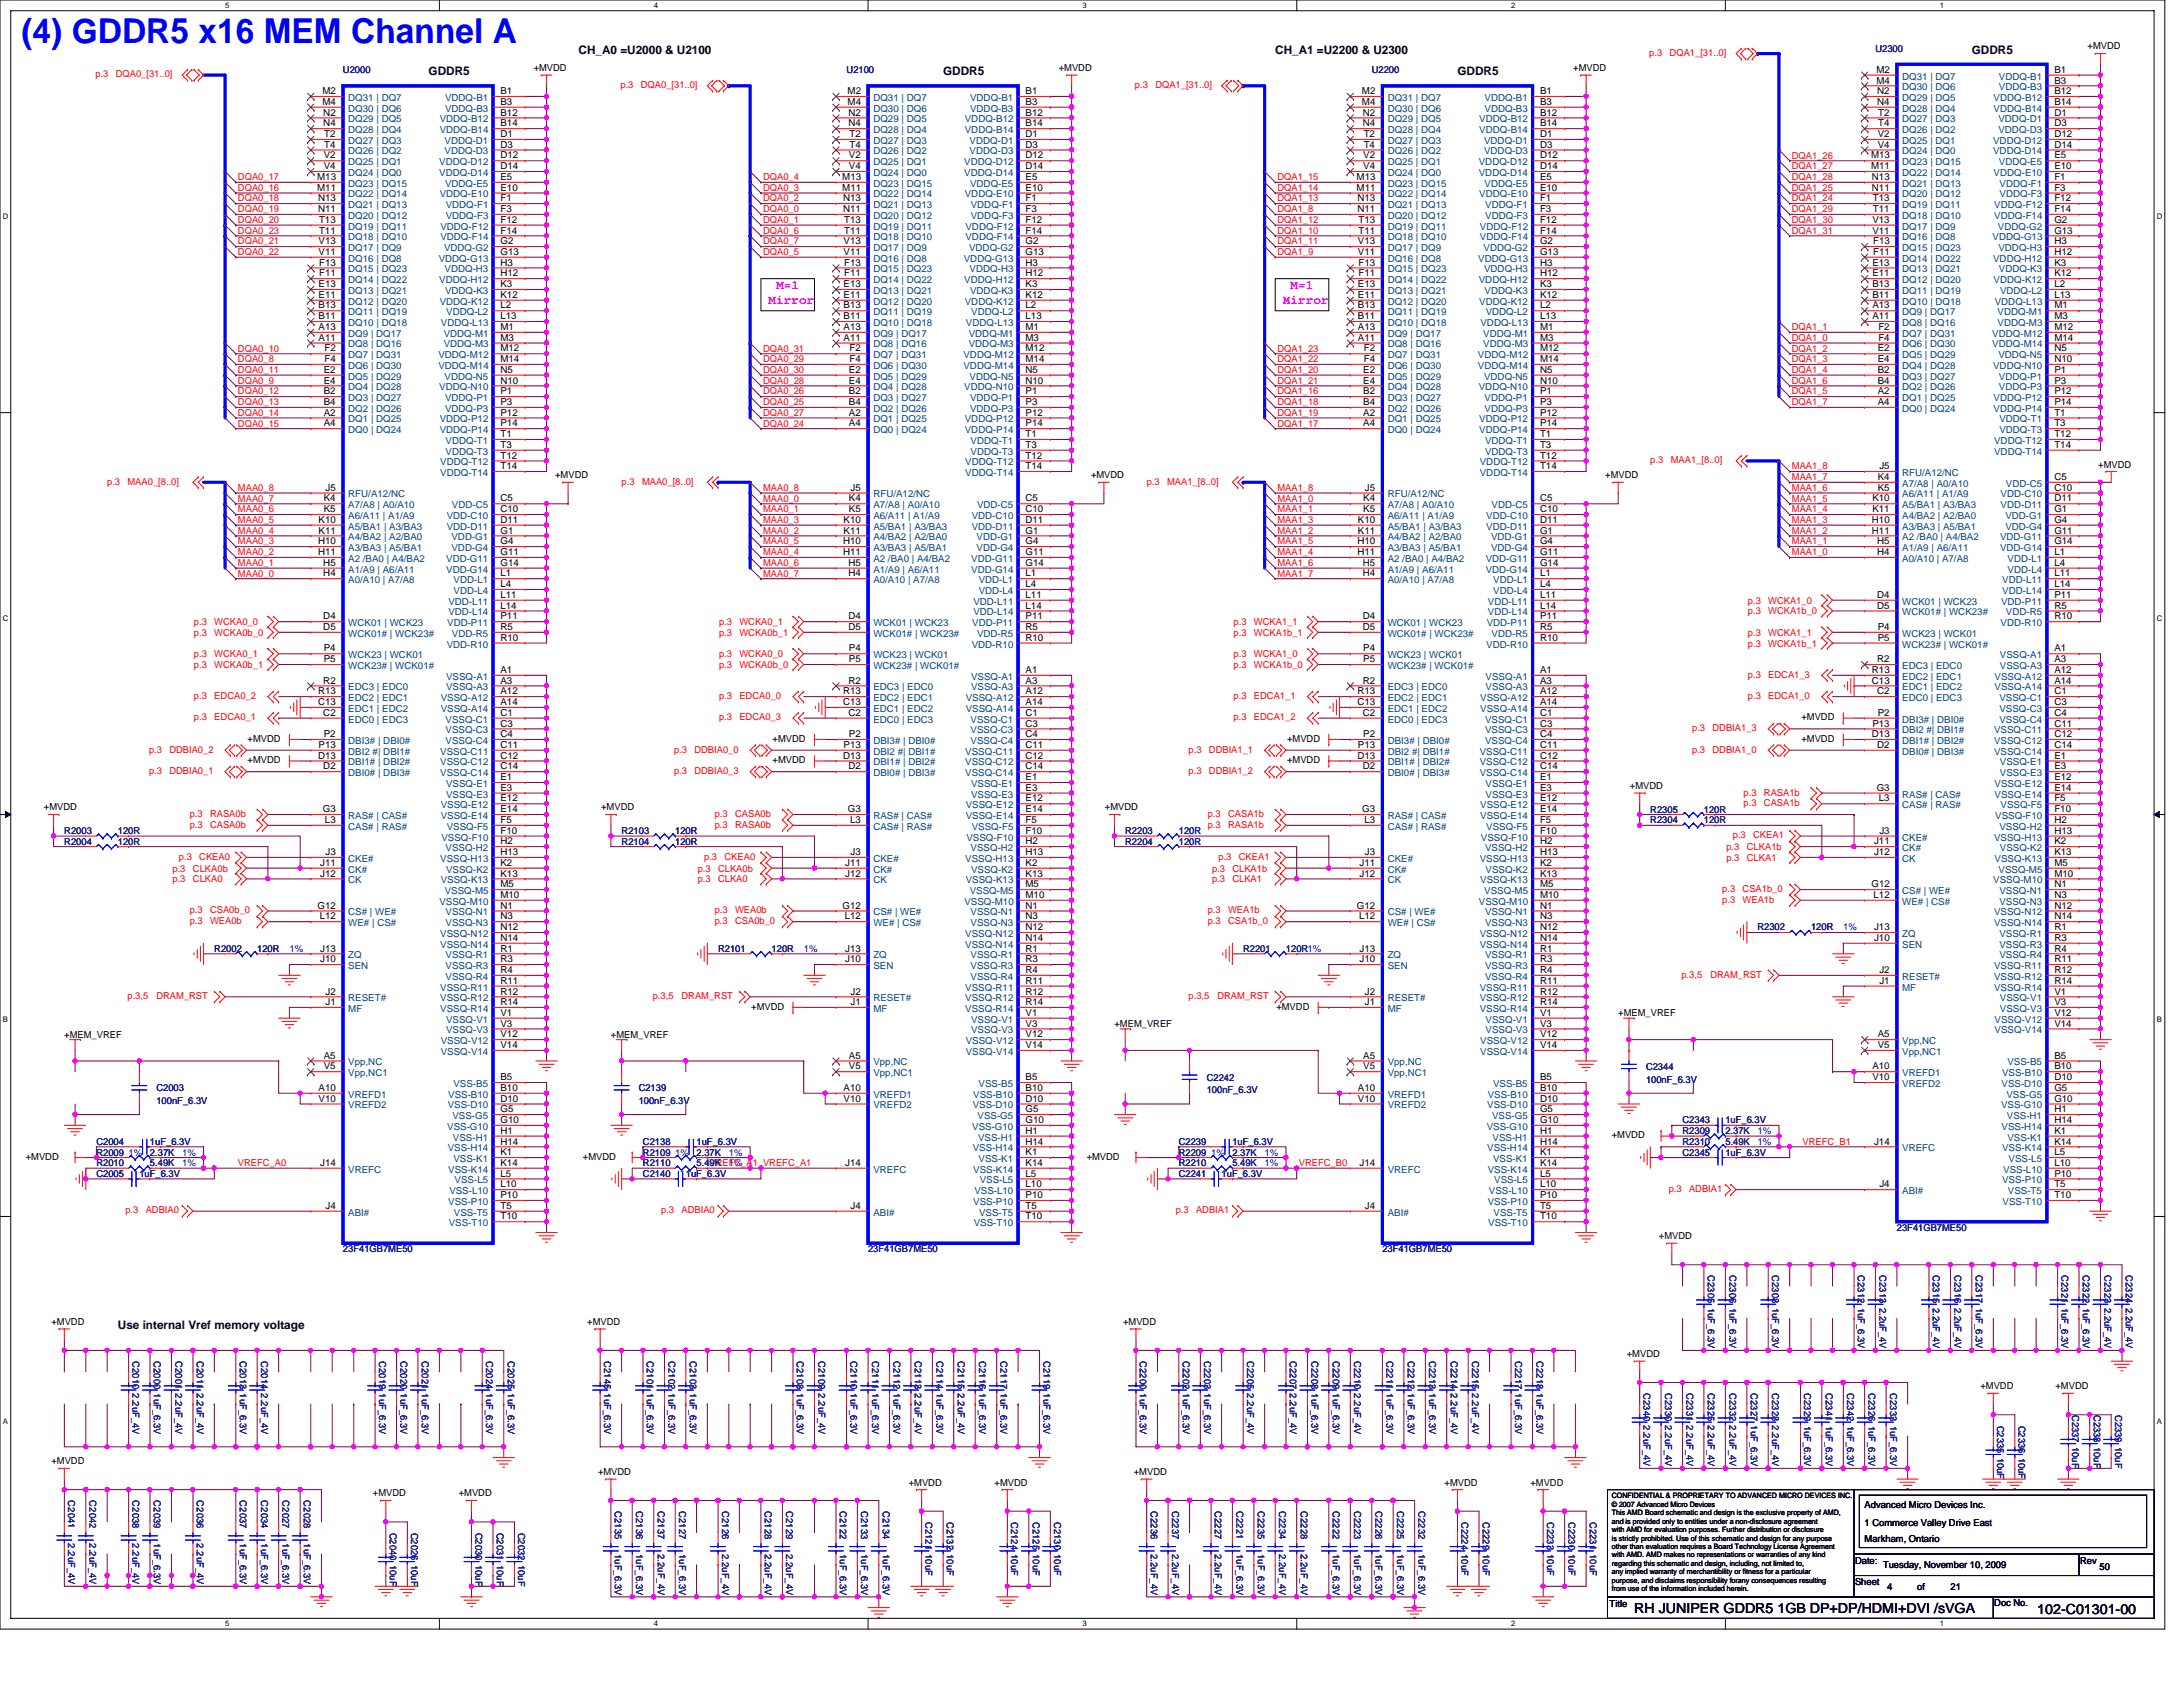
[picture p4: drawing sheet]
<svg xmlns="http://www.w3.org/2000/svg" width="279mm" height="216mm" viewBox="0 0 279 216" stroke-linecap="round" stroke-linejoin="round" font-family="sans-serif">
<defs><g id="words">
<text font-size="4.4" fill="#00f" x="2.8" y="5.4">(4) GDDR5 x16 MEM Channel A</text>
<g font-size="1.8">
<text x="209.2" y="206.4">RH JUNIPER GDDR5 1GB DP+DP/HDMI+DVI /sVGA</text>
<text x="260.8" y="206.5">102-C01301-00</text>
</g>
<g font-size="1.6" fill="#f0f">
<text x="98.4" y="38.9">Mirror</text>
<text x="99.3" y="37">M=1</text>
<text x="164.2" y="38.9">Mirror</text>
<text x="165.2" y="37">M=1</text>
</g>
<g font-size="1.5">
<text x="54.9" y="9.6">GDDR5</text>
<text x="74.1" y="6.9">CH_A0 =U2000 &amp; U2100</text>
<text x="120.7" y="9.6">GDDR5</text>
<text x="163.2" y="6.9">CH_A1 =U2200 &amp; U2300</text>
<text x="186.5" y="9.6">GDDR5</text>
<text x="252.4" y="6.9">GDDR5</text>
<text x="15.1" y="170.1">Use internal Vref memory voltage</text>
</g>
<g font-size="1.2" fill="#f00">
<text x="12.2" y="9.9">p.3</text>
<text x="14.8" y="9.9">DQA0_[31..0]</text>
<text x="79.4" y="11.3">p.3</text>
<text x="82" y="11.3">DQA0_[31..0]</text>
<text x="145.3" y="11.3">p.3</text>
<text x="147.9" y="11.3">DQA1_[31..0]</text>
<text x="211.1" y="7.2">p.3</text>
<text x="213.7" y="7.2">DQA1_[31..0]</text>
<text x="30.5" y="23.1">DQA0_17</text>
<text x="97.7" y="23.1">DQA0_4</text>
<text x="163.5" y="23.1">DQA1_15</text>
<text x="229.3" y="23.1">DQA1_28</text>
<text x="229.3" y="20.3">DQA1_26</text>
<text x="229.3" y="21.7">DQA1_27</text>
<text x="30.5" y="25.8">DQA0_18</text>
<text x="30.5" y="27.2">DQA0_19</text>
<text x="30.5" y="24.4">DQA0_16</text>
<text x="30.5" y="28.5">DQA0_20</text>
<text x="30.5" y="29.9">DQA0_23</text>
<text x="97.7" y="24.4">DQA0_3</text>
<text x="97.7" y="27.2">DQA0_0</text>
<text x="97.7" y="28.5">DQA0_1</text>
<text x="97.7" y="29.9">DQA0_6</text>
<text x="97.7" y="25.8">DQA0_2</text>
<text x="163.5" y="25.8">DQA1_13</text>
<text x="163.5" y="27.2">DQA1_8</text>
<text x="163.5" y="28.5">DQA1_12</text>
<text x="163.5" y="24.4">DQA1_14</text>
<text x="163.5" y="29.9">DQA1_10</text>
<text x="229.3" y="29.9">DQA1_31</text>
<text x="229.3" y="28.5">DQA1_30</text>
<text x="229.3" y="24.4">DQA1_25</text>
<text x="229.3" y="27.2">DQA1_29</text>
<text x="229.3" y="25.8">DQA1_24</text>
<text x="30.5" y="32.6">DQA0_22</text>
<text x="30.5" y="31.3">DQA0_21</text>
<text x="97.7" y="31.3">DQA0_7</text>
<text x="97.7" y="32.6">DQA0_5</text>
<text x="163.5" y="32.6">DQA1_9</text>
<text x="163.5" y="31.3">DQA1_11</text>
<text x="30.5" y="47.7">DQA0_11</text>
<text x="30.5" y="46.4">DQA0_8</text>
<text x="30.5" y="45">DQA0_10</text>
<text x="97.7" y="45">DQA0_31</text>
<text x="97.7" y="46.4">DQA0_29</text>
<text x="97.7" y="47.7">DQA0_30</text>
<text x="163.5" y="46.4">DQA1_22</text>
<text x="163.5" y="45">DQA1_23</text>
<text x="163.5" y="47.7">DQA1_20</text>
<text x="229.3" y="47.7">DQA1_4</text>
<text x="229.3" y="42.2">DQA1_1</text>
<text x="229.3" y="46.4">DQA1_3</text>
<text x="229.3" y="45">DQA1_2</text>
<text x="229.3" y="43.6">DQA1_0</text>
<text x="30.5" y="50.5">DQA0_12</text>
<text x="30.5" y="53.2">DQA0_14</text>
<text x="30.5" y="49.1">DQA0_9</text>
<text x="30.5" y="51.9">DQA0_13</text>
<text x="97.7" y="50.5">DQA0_26</text>
<text x="97.7" y="51.9">DQA0_25</text>
<text x="97.7" y="53.2">DQA0_27</text>
<text x="97.7" y="49.1">DQA0_28</text>
<text x="163.5" y="50.5">DQA1_16</text>
<text x="163.5" y="51.9">DQA1_18</text>
<text x="163.5" y="53.2">DQA1_19</text>
<text x="163.5" y="49.1">DQA1_21</text>
<text x="229.3" y="50.5">DQA1_5</text>
<text x="229.3" y="51.9">DQA1_7</text>
<text x="229.3" y="49.1">DQA1_6</text>
<text x="30.5" y="54.6">DQA0_15</text>
<text x="97.7" y="54.6">DQA0_24</text>
<text x="163.5" y="54.6">DQA1_17</text>
<text x="211.2" y="59.3">p.3</text>
<text x="213.8" y="59.3">MAA1_[8..0]</text>
<text x="13.7" y="62">p.3</text>
<text x="16.3" y="62">MAA0_[8..0]</text>
<text x="30.5" y="65.6">MAA0_6</text>
<text x="30.5" y="64.2">MAA0_7</text>
<text x="30.5" y="62.8">MAA0_8</text>
<text x="79.6" y="62">p.3</text>
<text x="82.2" y="62">MAA0_[8..0]</text>
<text x="97.7" y="64.2">MAA0_0</text>
<text x="97.7" y="65.6">MAA0_1</text>
<text x="97.7" y="62.8">MAA0_8</text>
<text x="146.8" y="62">p.3</text>
<text x="149.4" y="62">MAA1_[8..0]</text>
<text x="163.5" y="64.2">MAA1_0</text>
<text x="163.5" y="65.6">MAA1_1</text>
<text x="163.5" y="62.8">MAA1_8</text>
<text x="229.3" y="61.4">MAA1_7</text>
<text x="229.3" y="62.8">MAA1_6</text>
<text x="229.3" y="64.2">MAA1_5</text>
<text x="229.3" y="65.6">MAA1_4</text>
<text x="229.3" y="60.1">MAA1_8</text>
<text x="30.5" y="69.7">MAA0_3</text>
<text x="30.5" y="68.3">MAA0_4</text>
<text x="30.5" y="66.9">MAA0_5</text>
<text x="30.5" y="71.1">MAA0_2</text>
<text x="97.7" y="71.1">MAA0_4</text>
<text x="97.7" y="69.7">MAA0_5</text>
<text x="97.7" y="66.9">MAA0_3</text>
<text x="97.7" y="68.3">MAA0_2</text>
<text x="163.5" y="69.7">MAA1_5</text>
<text x="163.5" y="71.1">MAA1_4</text>
<text x="163.5" y="68.3">MAA1_2</text>
<text x="163.5" y="66.9">MAA1_3</text>
<text x="229.3" y="68.3">MAA1_2</text>
<text x="229.3" y="66.9">MAA1_3</text>
<text x="229.3" y="69.7">MAA1_1</text>
<text x="229.3" y="71.1">MAA1_0</text>
<text x="30.5" y="72.4">MAA0_1</text>
<text x="30.5" y="73.8">MAA0_0</text>
<text x="97.7" y="72.4">MAA0_6</text>
<text x="97.7" y="73.8">MAA0_7</text>
<text x="163.5" y="73.8">MAA1_7</text>
<text x="163.5" y="72.4">MAA1_6</text>
<text x="223.7" y="77.3">p.3</text>
<text x="226.3" y="77.3">WCKA1_0</text>
<text x="24.8" y="81.4">p.3</text>
<text x="24.8" y="80">p.3</text>
<text x="27.4" y="81.4">WCKA0b_0</text>
<text x="27.4" y="80">WCKA0_0</text>
<text x="92" y="80">p.3</text>
<text x="92" y="81.4">p.3</text>
<text x="94.6" y="80">WCKA0_1</text>
<text x="94.6" y="81.4">WCKA0b_1</text>
<text x="157.9" y="80">p.3</text>
<text x="157.9" y="81.4">p.3</text>
<text x="160.5" y="80">WCKA1_1</text>
<text x="160.5" y="81.4">WCKA1b_1</text>
<text x="223.7" y="78.6">p.3</text>
<text x="223.7" y="81.4">p.3</text>
<text x="223.7" y="82.7">p.3</text>
<text x="226.3" y="78.6">WCKA1b_0</text>
<text x="226.3" y="81.4">WCKA1_1</text>
<text x="226.3" y="82.7">WCKA1b_1</text>
<text x="24.8" y="89.5">p.3</text>
<text x="24.8" y="84.1">p.3</text>
<text x="24.8" y="85.5">p.3</text>
<text x="27.4" y="89.5">EDCA0_2</text>
<text x="27.4" y="84.1">WCKA0_1</text>
<text x="27.4" y="85.5">WCKA0b_1</text>
<text x="92" y="84.1">p.3</text>
<text x="92" y="85.5">p.3</text>
<text x="92" y="89.5">p.3</text>
<text x="94.6" y="84.1">WCKA0_0</text>
<text x="94.6" y="85.5">WCKA0b_0</text>
<text x="94.6" y="89.5">EDCA0_0</text>
<text x="157.9" y="85.5">p.3</text>
<text x="157.9" y="84.1">p.3</text>
<text x="157.9" y="89.5">p.3</text>
<text x="160.5" y="85.5">WCKA1b_0</text>
<text x="160.5" y="84.1">WCKA1_0</text>
<text x="160.5" y="89.5">EDCA1_1</text>
<text x="223.7" y="86.7">p.3</text>
<text x="223.7" y="89.5">p.3</text>
<text x="226.3" y="86.7">EDCA1_3</text>
<text x="226.3" y="89.5">EDCA1_0</text>
<text x="24.8" y="92.2">p.3</text>
<text x="27.4" y="92.2">EDCA0_1</text>
<text x="92" y="92.2">p.3</text>
<text x="94.6" y="92.2">EDCA0_3</text>
<text x="157.9" y="92.2">p.3</text>
<text x="160.5" y="92.2">EDCA1_2</text>
<text x="216.6" y="93.6">p.3</text>
<text x="219.2" y="93.6">DDBIA1_3</text>
<text x="19.1" y="96.3">p.3</text>
<text x="19.1" y="99.1">p.3</text>
<text x="21.7" y="96.3">DDBIA0_2</text>
<text x="21.7" y="99.1">DDBIA0_1</text>
<text x="86.3" y="96.3">p.3</text>
<text x="86.3" y="99.1">p.3</text>
<text x="88.9" y="96.3">DDBIA0_0</text>
<text x="88.9" y="99.1">DDBIA0_3</text>
<text x="152.1" y="99.1">p.3</text>
<text x="152.1" y="96.3">p.3</text>
<text x="154.7" y="99.1">DDBIA1_2</text>
<text x="154.7" y="96.3">DDBIA1_1</text>
<text x="216.6" y="96.3">p.3</text>
<text x="219.2" y="96.3">DDBIA1_0</text>
<text x="223.2" y="101.8">p.3</text>
<text x="225.8" y="101.8">RASA1b</text>
<text x="24.3" y="104.5">p.3</text>
<text x="24.3" y="105.9">p.3</text>
<text x="26.9" y="104.5">RASA0b</text>
<text x="26.9" y="105.9">CASA0b</text>
<text x="91.5" y="105.9">p.3</text>
<text x="91.5" y="104.5">p.3</text>
<text x="94.1" y="105.9">RASA0b</text>
<text x="94.1" y="104.5">CASA0b</text>
<text x="154.6" y="104.5">p.3</text>
<text x="154.6" y="105.9">p.3</text>
<text x="157.2" y="104.5">CASA1b</text>
<text x="157.2" y="105.9">RASA1b</text>
<text x="221.8" y="107.3">p.3</text>
<text x="223.2" y="103.2">p.3</text>
<text x="224.4" y="107.3">CKEA1</text>
<text x="225.8" y="103.2">CASA1b</text>
<text x="22.1" y="112.9">p.3</text>
<text x="22.1" y="111.5">p.3</text>
<text x="22.9" y="110">p.3</text>
<text x="24.7" y="112.9">CLKA0</text>
<text x="24.7" y="111.5">CLKA0b</text>
<text x="25.5" y="110">CKEA0</text>
<text x="89.3" y="112.9">p.3</text>
<text x="89.3" y="111.5">p.3</text>
<text x="90.1" y="110">p.3</text>
<text x="91.9" y="112.9">CLKA0</text>
<text x="91.9" y="111.5">CLKA0b</text>
<text x="92.7" y="110">CKEA0</text>
<text x="155.1" y="111.5">p.3</text>
<text x="155.1" y="112.9">p.3</text>
<text x="156" y="110">p.3</text>
<text x="157.7" y="111.5">CLKA1b</text>
<text x="157.7" y="112.9">CLKA1</text>
<text x="158.6" y="110">CKEA1</text>
<text x="221" y="108.8">p.3</text>
<text x="221" y="110.2">p.3</text>
<text x="223.6" y="108.8">CLKA1b</text>
<text x="223.6" y="110.2">CLKA1</text>
<text x="24.3" y="118.3">p.3</text>
<text x="24.3" y="116.9">p.3</text>
<text x="26.9" y="118.3">WEA0b</text>
<text x="26.9" y="116.9">CSA0b_0</text>
<text x="91.5" y="118.3">p.3</text>
<text x="91.5" y="116.9">p.3</text>
<text x="94.1" y="118.3">CSA0b_0</text>
<text x="94.1" y="116.9">WEA0b</text>
<text x="154.6" y="116.9">p.3</text>
<text x="154.6" y="118.3">p.3</text>
<text x="157.2" y="116.9">WEA1b</text>
<text x="157.2" y="118.3">CSA1b_0</text>
<text x="220.4" y="115.5">p.3</text>
<text x="220.4" y="114.2">p.3</text>
<text x="223" y="115.5">WEA1b</text>
<text x="223" y="114.2">CSA1b_0</text>
<text x="215.2" y="125.1">p.3,5</text>
<text x="218.9" y="125.1">DRAM_RST</text>
<text x="16.3" y="127.9">p.3,5</text>
<text x="20" y="127.9">DRAM_RST</text>
<text x="83.5" y="127.9">p.3,5</text>
<text x="87.2" y="127.9">DRAM_RST</text>
<text x="152.1" y="127.9">p.3,5</text>
<text x="155.8" y="127.9">DRAM_RST</text>
<text x="30.5" y="149.2">VREFC_A0</text>
<text x="90.8" y="149.2">VREFC_A1 VREFC_A1</text>
<text x="166.2" y="149.2">VREFC_B0</text>
<text x="230.7" y="146.5">VREFC_B1</text>
<text x="16" y="155.3">p.3</text>
<text x="18.6" y="155.3">ADBIA0</text>
<text x="84.6" y="155.3">p.3</text>
<text x="87.2" y="155.3">ADBIA0</text>
<text x="150.5" y="155.3">p.3</text>
<text x="153.1" y="155.3">ADBIA1</text>
<text x="213.6" y="152.5">p.3</text>
<text x="216.2" y="152.5">ADBIA1</text>
</g>
<g font-size="1.2" fill="#000080">
<text x="43.9" y="9.4">U2000</text>
<text x="108.4" y="9.4">U2100</text>
<text x="175.6" y="9.4">U2200</text>
<text x="240" y="6.6">U2300</text>
<text x="8.2" y="106.7">R2003</text>
<text x="15.1" y="106.7">120R</text>
<text x="79.6" y="106.7">R2103</text>
<text x="86.4" y="106.7">120R</text>
<text x="144" y="106.7">R2203</text>
<text x="150.9" y="106.7">120R</text>
<text x="211.2" y="104">R2305</text>
<text x="211.2" y="105.4">R2304</text>
<text x="218.1" y="104">120R</text>
<text x="218.1" y="105.4">120R</text>
<text x="8.2" y="108.1">R2004</text>
<text x="15.1" y="108.1">120R</text>
<text x="79.6" y="108.1">R2104</text>
<text x="86.4" y="108.1">120R</text>
<text x="144" y="108.1">R2204</text>
<text x="150.9" y="108.1">120R</text>
<text x="224.9" y="119.1">R2302</text>
<text x="231.8" y="119.1">120R</text>
<text x="27.4" y="121.8">R2002</text>
<text x="32.9" y="121.8">120R</text>
<text x="91.9" y="121.8">R2101</text>
<text x="98.8" y="121.8">120R</text>
<text x="159.1" y="121.8">R2201</text>
<text x="164.6" y="121.8">120R1%</text>
<text x="210.7" y="136.9">C2344</text>
<text x="20" y="139.7">C2003</text>
<text x="20" y="141.3">100nF_6.3V</text>
<text x="81.7" y="139.7">C2139</text>
<text x="81.7" y="141.3">100nF_6.3V</text>
<text x="154.5" y="138.3">C2242</text>
<text x="154.5" y="139.9">100nF_6.3V</text>
<text x="210.7" y="138.6">100nF_6.3V</text>
<text x="215.3" y="143.8">C2343</text>
<text x="220.8" y="143.8">1uF_6.3V</text>
<text x="12.3" y="149.3">R2010</text>
<text x="12.3" y="147.9">R2009</text>
<text x="12.3" y="146.5">C2004</text>
<text x="19.2" y="149.3">5.49K</text>
<text x="19.2" y="147.9">2.37K</text>
<text x="19.2" y="146.5">1uF_6.3V</text>
<text x="82.3" y="146.5">C2138</text>
<text x="82.3" y="149.3">R2110</text>
<text x="82.3" y="147.9">R2109</text>
<text x="89.2" y="146.5">1uF_6.3V</text>
<text x="89.2" y="149.3">5.49K</text>
<text x="89.2" y="147.9">2.37K</text>
<text x="150.9" y="149.3">R2210</text>
<text x="150.9" y="147.9">R2209</text>
<text x="150.9" y="146.5">C2239</text>
<text x="157.7" y="149.3">5.49K</text>
<text x="157.7" y="147.9">2.37K</text>
<text x="157.7" y="146.5">1uF_6.3V</text>
<text x="215.3" y="147.9">C2345</text>
<text x="215.3" y="146.5">R2310</text>
<text x="215.3" y="145.1">R2309</text>
<text x="220.8" y="147.9">1uF_6.3V</text>
<text x="220.8" y="146.5">5.49K</text>
<text x="220.8" y="145.1">2.37K</text>
<text x="12.3" y="150.6">C2005</text>
<text x="17.8" y="150.6">1uF_6.3V</text>
<text x="82.3" y="150.6">C2140</text>
<text x="87.8" y="150.6">1uF_6.3V</text>
<text x="150.9" y="150.6">C2241</text>
<text x="156.4" y="150.6">1uF_6.3V</text>
<text x="43.9" y="160.2">23F41GB7ME50</text>
<text x="111.1" y="160.2">23F41GB7ME50</text>
<text x="176.9" y="160.2">23F41GB7ME50</text>
<text x="242.8" y="157.5">23F41GB7ME50</text>
<text x="218.6" y="163.2" transform="rotate(90 218.6 163.2)">C2305 1uF_6.3V</text>
<text x="221.3" y="163.2" transform="rotate(90 221.3 163.2)">C2306 1uF_6.3V</text>
<text x="226.8" y="163.2" transform="rotate(90 226.8 163.2)">C2308 1uF_6.3V</text>
<text x="237.8" y="163.2" transform="rotate(90 237.8 163.2)">C2312 1uF_6.3V</text>
<text x="240.5" y="163.2" transform="rotate(90 240.5 163.2)">C2313 2.2uF_4V</text>
<text x="247.4" y="163.2" transform="rotate(90 247.4 163.2)">C2315 2.2uF_4V</text>
<text x="250.1" y="163.2" transform="rotate(90 250.1 163.2)">C2316 2.2uF_4V</text>
<text x="252.9" y="163.2" transform="rotate(90 252.9 163.2)">C2317 1uF_6.3V</text>
<text x="263.9" y="163.2" transform="rotate(90 263.9 163.2)">C2321 1uF_6.3V</text>
<text x="266.6" y="163.2" transform="rotate(90 266.6 163.2)">C2322 1uF_6.3V</text>
<text x="269.3" y="163.2" transform="rotate(90 269.3 163.2)">C2323 2.2uF_4V</text>
<text x="272.1" y="163.2" transform="rotate(90 272.1 163.2)">C2324 2.2uF_4V</text>
<text x="17" y="174.2" transform="rotate(90 17 174.2)">C2010 2.2uF_4V</text>
<text x="19.7" y="174.2" transform="rotate(90 19.7 174.2)">C2000 1uF_6.3V</text>
<text x="22.5" y="174.2" transform="rotate(90 22.5 174.2)">C2001 2.2uF_4V</text>
<text x="25.2" y="174.2" transform="rotate(90 25.2 174.2)">C2011 2.2uF_4V</text>
<text x="30.7" y="174.2" transform="rotate(90 30.7 174.2)">C2013 1uF_6.3V</text>
<text x="33.4" y="174.2" transform="rotate(90 33.4 174.2)">C2014 2.2uF_4V</text>
<text x="48.5" y="174.2" transform="rotate(90 48.5 174.2)">C2019 1uF_6.3V</text>
<text x="51.3" y="174.2" transform="rotate(90 51.3 174.2)">C2020 1uF_6.3V</text>
<text x="54" y="174.2" transform="rotate(90 54 174.2)">C2021 1uF_6.3V</text>
<text x="62.2" y="174.2" transform="rotate(90 62.2 174.2)">C2024 1uF_6.3V</text>
<text x="65" y="174.2" transform="rotate(90 65 174.2)">C2025 1uF_6.3V</text>
<text x="77.3" y="174.2" transform="rotate(90 77.3 174.2)">C2145 1uF_6.3V</text>
<text x="82.8" y="174.2" transform="rotate(90 82.8 174.2)">C2101 1uF_6.3V</text>
<text x="85.6" y="174.2" transform="rotate(90 85.6 174.2)">C2102 1uF_6.3V</text>
<text x="88.3" y="174.2" transform="rotate(90 88.3 174.2)">C2103 1uF_6.3V</text>
<text x="102" y="174.2" transform="rotate(90 102 174.2)">C2108 1uF_6.3V</text>
<text x="104.8" y="174.2" transform="rotate(90 104.8 174.2)">C2109 2.2uF_4V</text>
<text x="108.9" y="174.2" transform="rotate(90 108.9 174.2)">C2110 1uF_6.3V</text>
<text x="111.6" y="174.2" transform="rotate(90 111.6 174.2)">C2111 1uF_6.3V</text>
<text x="114.3" y="174.2" transform="rotate(90 114.3 174.2)">C2112 1uF_6.3V</text>
<text x="117.1" y="174.2" transform="rotate(90 117.1 174.2)">C2113 2.2uF_4V</text>
<text x="119.8" y="174.2" transform="rotate(90 119.8 174.2)">C2114 1uF_6.3V</text>
<text x="122.6" y="174.2" transform="rotate(90 122.6 174.2)">C2115 2.2uF_4V</text>
<text x="125.3" y="174.2" transform="rotate(90 125.3 174.2)">C2116 1uF_6.3V</text>
<text x="128.1" y="174.2" transform="rotate(90 128.1 174.2)">C2117 1uF_6.3V</text>
<text x="133.6" y="174.2" transform="rotate(90 133.6 174.2)">C2119 1uF_6.3V</text>
<text x="145.9" y="174.2" transform="rotate(90 145.9 174.2)">C2200 1uF_6.3V</text>
<text x="151.4" y="174.2" transform="rotate(90 151.4 174.2)">C2202 1uF_6.3V</text>
<text x="154.1" y="174.2" transform="rotate(90 154.1 174.2)">C2203 1uF_6.3V</text>
<text x="159.6" y="174.2" transform="rotate(90 159.6 174.2)">C2205 2.2uF_4V</text>
<text x="165.1" y="174.2" transform="rotate(90 165.1 174.2)">C2207 2.2uF_4V</text>
<text x="167.9" y="174.2" transform="rotate(90 167.9 174.2)">C2208 1uF_6.3V</text>
<text x="170.6" y="174.2" transform="rotate(90 170.6 174.2)">C2209 1uF_6.3V</text>
<text x="173.3" y="174.2" transform="rotate(90 173.3 174.2)">C2210 2.2uF_4V</text>
<text x="177.4" y="174.2" transform="rotate(90 177.4 174.2)">C2211 1uF_6.3V</text>
<text x="180.2" y="174.2" transform="rotate(90 180.2 174.2)">C2212 1uF_6.3V</text>
<text x="182.9" y="174.2" transform="rotate(90 182.9 174.2)">C2213 1uF_6.3V</text>
<text x="185.7" y="174.2" transform="rotate(90 185.7 174.2)">C2214 2.2uF_4V</text>
<text x="188.4" y="174.2" transform="rotate(90 188.4 174.2)">C2215 2.2uF_4V</text>
<text x="193.9" y="174.2" transform="rotate(90 193.9 174.2)">C2217 1uF_6.3V</text>
<text x="196.6" y="174.2" transform="rotate(90 196.6 174.2)">C2218 1uF_6.3V</text>
<text x="210.4" y="178.3" transform="rotate(90 210.4 178.3)">C2340 2.2uF_4V</text>
<text x="213.1" y="178.3" transform="rotate(90 213.1 178.3)">C2330 2.2uF_4V</text>
<text x="215.9" y="178.3" transform="rotate(90 215.9 178.3)">C2331 2.2uF_4V</text>
<text x="218.6" y="178.3" transform="rotate(90 218.6 178.3)">C2325 2.2uF_4V</text>
<text x="221.3" y="178.3" transform="rotate(90 221.3 178.3)">C2332 2.2uF_4V</text>
<text x="224.1" y="178.3" transform="rotate(90 224.1 178.3)">C2327 1uF_6.3V</text>
<text x="226.8" y="178.3" transform="rotate(90 226.8 178.3)">C2328 2.2uF_4V</text>
<text x="230.9" y="178.3" transform="rotate(90 230.9 178.3)">C2329 1uF_6.3V</text>
<text x="233.7" y="178.3" transform="rotate(90 233.7 178.3)">C2341 1uF_6.3V</text>
<text x="236.4" y="178.3" transform="rotate(90 236.4 178.3)">C2342 1uF_6.3V</text>
<text x="239.2" y="178.3" transform="rotate(90 239.2 178.3)">C2326 1uF_6.3V</text>
<text x="241.9" y="178.3" transform="rotate(90 241.9 178.3)">C2333 1uF_6.3V</text>
<text x="255.6" y="182.4" transform="rotate(90 255.6 182.4)">C2335 10uF</text>
<text x="258.4" y="182.4" transform="rotate(90 258.4 182.4)">C2336 10uF</text>
<text x="265.2" y="181.1" transform="rotate(90 265.2 181.1)">C2337 10uF</text>
<text x="268" y="181.1" transform="rotate(90 268 181.1)">C2338 10uF</text>
<text x="270.7" y="181.1" transform="rotate(90 270.7 181.1)">C2339 10uF</text>
<text x="8.7" y="192" transform="rotate(90 8.7 192)">C2041</text>
<text x="8.7" y="197.5" transform="rotate(90 8.7 197.5)">2.2uF_4V</text>
<text x="11.5" y="192" transform="rotate(90 11.5 192)">C2042</text>
<text x="11.5" y="197.5" transform="rotate(90 11.5 197.5)">2.2uF_4V</text>
<text x="17" y="192" transform="rotate(90 17 192)">C2038</text>
<text x="17" y="197.5" transform="rotate(90 17 197.5)">2.2uF_4V</text>
<text x="19.7" y="192" transform="rotate(90 19.7 192)">C2039</text>
<text x="19.7" y="197.5" transform="rotate(90 19.7 197.5)">1uF_6.3V</text>
<text x="25.2" y="192" transform="rotate(90 25.2 192)">C2036</text>
<text x="25.2" y="197.5" transform="rotate(90 25.2 197.5)">2.2uF_4V</text>
<text x="30.7" y="192" transform="rotate(90 30.7 192)">C2037</text>
<text x="30.7" y="197.5" transform="rotate(90 30.7 197.5)">1uF_6.3V</text>
<text x="33.4" y="192" transform="rotate(90 33.4 192)">C2034</text>
<text x="33.4" y="197.5" transform="rotate(90 33.4 197.5)">1uF_6.3V</text>
<text x="36.2" y="192" transform="rotate(90 36.2 192)">C2027</text>
<text x="36.2" y="197.5" transform="rotate(90 36.2 197.5)">1uF_6.3V</text>
<text x="38.9" y="192" transform="rotate(90 38.9 192)">C2028</text>
<text x="38.9" y="197.5" transform="rotate(90 38.9 197.5)">1uF_6.3V</text>
<text x="49.9" y="196.2" transform="rotate(90 49.9 196.2)">C2040 10uF</text>
<text x="52.6" y="196.2" transform="rotate(90 52.6 196.2)">C2026 10uF</text>
<text x="60.9" y="196.2" transform="rotate(90 60.9 196.2)">C2030 10uF</text>
<text x="63.6" y="196.2" transform="rotate(90 63.6 196.2)">C2031 10uF</text>
<text x="66.3" y="196.2" transform="rotate(90 66.3 196.2)">C2032 10uF</text>
<text x="78.7" y="193.4" transform="rotate(90 78.7 193.4)">C2135</text>
<text x="81.4" y="193.4" transform="rotate(90 81.4 193.4)">C2136</text>
<text x="84.2" y="193.4" transform="rotate(90 84.2 193.4)">C2137</text>
<text x="86.9" y="193.4" transform="rotate(90 86.9 193.4)">C2127</text>
<text x="92.4" y="193.4" transform="rotate(90 92.4 193.4)">C2126</text>
<text x="97.9" y="193.4" transform="rotate(90 97.9 193.4)">C2128</text>
<text x="100.6" y="193.4" transform="rotate(90 100.6 193.4)">C2129</text>
<text x="107.5" y="193.4" transform="rotate(90 107.5 193.4)">C2122</text>
<text x="110.2" y="193.4" transform="rotate(90 110.2 193.4)">C2133</text>
<text x="113" y="193.4" transform="rotate(90 113 193.4)">C2134</text>
<text x="118.5" y="194.8" transform="rotate(90 118.5 194.8)">C2121 10uF</text>
<text x="121.2" y="194.8" transform="rotate(90 121.2 194.8)">C2132 10uF</text>
<text x="129.4" y="194.8" transform="rotate(90 129.4 194.8)">C2124 10uF</text>
<text x="132.2" y="194.8" transform="rotate(90 132.2 194.8)">C2125 10uF</text>
<text x="134.9" y="194.8" transform="rotate(90 134.9 194.8)">C2130 10uF</text>
<text x="147.3" y="193.4" transform="rotate(90 147.3 193.4)">C2236</text>
<text x="150" y="193.4" transform="rotate(90 150 193.4)">C2237</text>
<text x="155.5" y="193.4" transform="rotate(90 155.5 193.4)">C2227</text>
<text x="158.2" y="193.4" transform="rotate(90 158.2 193.4)">C2221</text>
<text x="161" y="193.4" transform="rotate(90 161 193.4)">C2235</text>
<text x="163.7" y="193.4" transform="rotate(90 163.7 193.4)">C2234</text>
<text x="166.5" y="193.4" transform="rotate(90 166.5 193.4)">C2228</text>
<text x="170.6" y="193.4" transform="rotate(90 170.6 193.4)">C2222</text>
<text x="173.3" y="193.4" transform="rotate(90 173.3 193.4)">C2223</text>
<text x="176.1" y="193.4" transform="rotate(90 176.1 193.4)">C2226</text>
<text x="178.8" y="193.4" transform="rotate(90 178.8 193.4)">C2225</text>
<text x="181.6" y="193.4" transform="rotate(90 181.6 193.4)">C2232</text>
<text x="187" y="194.8" transform="rotate(90 187 194.8)">C2224 10uF</text>
<text x="189.8" y="194.8" transform="rotate(90 189.8 194.8)">C2229 10uF</text>
<text x="198" y="194.8" transform="rotate(90 198 194.8)">C2233 10uF</text>
<text x="200.8" y="194.8" transform="rotate(90 200.8 194.8)">C2230 10uF</text>
<text x="203.5" y="194.8" transform="rotate(90 203.5 194.8)">C2231 10uF</text>
<text x="78.7" y="198.9" transform="rotate(90 78.7 198.9)">1uF_6.3V</text>
<text x="81.4" y="198.9" transform="rotate(90 81.4 198.9)">1uF_6.3V</text>
<text x="84.2" y="198.9" transform="rotate(90 84.2 198.9)">2.2uF_4V</text>
<text x="86.9" y="198.9" transform="rotate(90 86.9 198.9)">1uF_6.3V</text>
<text x="92.4" y="198.9" transform="rotate(90 92.4 198.9)">2.2uF_4V</text>
<text x="97.9" y="198.9" transform="rotate(90 97.9 198.9)">2.2uF_4V</text>
<text x="100.6" y="198.9" transform="rotate(90 100.6 198.9)">2.2uF_4V</text>
<text x="107.5" y="198.9" transform="rotate(90 107.5 198.9)">1uF_6.3V</text>
<text x="110.2" y="198.9" transform="rotate(90 110.2 198.9)">1uF_6.3V</text>
<text x="113" y="198.9" transform="rotate(90 113 198.9)">1uF_6.3V</text>
<text x="147.3" y="198.9" transform="rotate(90 147.3 198.9)">2.2uF_4V</text>
<text x="150" y="198.9" transform="rotate(90 150 198.9)">2.2uF_4V</text>
<text x="155.5" y="198.9" transform="rotate(90 155.5 198.9)">2.2uF_4V</text>
<text x="158.2" y="198.9" transform="rotate(90 158.2 198.9)">1uF_6.3V</text>
<text x="161" y="198.9" transform="rotate(90 161 198.9)">1uF_6.3V</text>
<text x="163.7" y="198.9" transform="rotate(90 163.7 198.9)">2.2uF_4V</text>
<text x="166.5" y="198.9" transform="rotate(90 166.5 198.9)">2.2uF_4V</text>
<text x="170.6" y="198.9" transform="rotate(90 170.6 198.9)">1uF_6.3V</text>
<text x="173.3" y="198.9" transform="rotate(90 173.3 198.9)">1uF_6.3V</text>
<text x="176.1" y="198.9" transform="rotate(90 176.1 198.9)">1uF_6.3V</text>
<text x="178.8" y="198.9" transform="rotate(90 178.8 198.9)">1uF_6.3V</text>
<text x="181.6" y="198.9" transform="rotate(90 181.6 198.9)">1uF_6.3V</text>
</g>
<g font-size="1.2">
<text x="68.3" y="9.1">+MVDD</text>
<text x="135.5" y="9.1">+MVDD</text>
<text x="201.4" y="9.1">+MVDD</text>
<text x="240.2" y="9.3">M2</text>
<text x="240.2" y="10.7">M4</text>
<text x="262.9" y="9.3">B1</text>
<text x="262.9" y="10.7">B3</text>
<text x="267.2" y="6.3">+MVDD</text>
<text x="41.3" y="12">M2</text>
<text x="41.3" y="13.4">M4</text>
<text x="41.4" y="14.8">N2</text>
<text x="41.4" y="16.2">N4</text>
<text x="41.5" y="17.5">T2</text>
<text x="64.1" y="17.5">D1</text>
<text x="64.1" y="12">B1</text>
<text x="64.1" y="13.4">B3</text>
<text x="64.1" y="14.8">B12</text>
<text x="64.1" y="16.2">B14</text>
<text x="108.5" y="12">M2</text>
<text x="108.5" y="13.4">M4</text>
<text x="108.6" y="14.8">N2</text>
<text x="108.6" y="16.2">N4</text>
<text x="108.7" y="17.5">T2</text>
<text x="131.3" y="17.5">D1</text>
<text x="131.3" y="12">B1</text>
<text x="131.3" y="13.4">B3</text>
<text x="131.3" y="14.8">B12</text>
<text x="131.3" y="16.2">B14</text>
<text x="174.3" y="12">M2</text>
<text x="174.3" y="13.4">M4</text>
<text x="174.4" y="14.8">N2</text>
<text x="174.4" y="16.2">N4</text>
<text x="174.5" y="17.5">T2</text>
<text x="197.1" y="12">B1</text>
<text x="197.1" y="13.4">B3</text>
<text x="197.1" y="14.8">B12</text>
<text x="197.1" y="16.2">B14</text>
<text x="197.1" y="17.5">D1</text>
<text x="240.3" y="12">N2</text>
<text x="240.3" y="13.4">N4</text>
<text x="240.3" y="17.5">V2</text>
<text x="240.4" y="14.8">T2</text>
<text x="240.4" y="16.2">T4</text>
<text x="262.9" y="14.8">D1</text>
<text x="262.9" y="16.2">D3</text>
<text x="262.9" y="17.5">D12</text>
<text x="262.9" y="12">B12</text>
<text x="262.9" y="13.4">B14</text>
<text x="40.6" y="23">M13</text>
<text x="41.4" y="20.3">V2</text>
<text x="41.4" y="21.7">V4</text>
<text x="41.5" y="18.9">T4</text>
<text x="64.1" y="18.9">D3</text>
<text x="64.1" y="20.3">D12</text>
<text x="64.1" y="21.7">D14</text>
<text x="64.1" y="23">E5</text>
<text x="107.8" y="23">M13</text>
<text x="108.6" y="20.3">V2</text>
<text x="108.6" y="21.7">V4</text>
<text x="108.7" y="18.9">T4</text>
<text x="131.3" y="18.9">D3</text>
<text x="131.3" y="20.3">D12</text>
<text x="131.3" y="21.7">D14</text>
<text x="131.3" y="23">E5</text>
<text x="173.6" y="23">M13</text>
<text x="174.5" y="20.3">V2</text>
<text x="174.5" y="21.7">V4</text>
<text x="174.5" y="18.9">T4</text>
<text x="197.1" y="20.3">D12</text>
<text x="197.1" y="21.7">D14</text>
<text x="197.1" y="23">E5</text>
<text x="197.1" y="18.9">D3</text>
<text x="239.5" y="20.3">M13</text>
<text x="239.5" y="21.7">M11</text>
<text x="239.6" y="23">N13</text>
<text x="240.3" y="18.9">V4</text>
<text x="262.9" y="18.9">D14</text>
<text x="262.9" y="20.3">E5</text>
<text x="262.9" y="23">F1</text>
<text x="262.9" y="21.7">E10</text>
<text x="40.6" y="24.4">M11</text>
<text x="40.7" y="25.8">N13</text>
<text x="40.7" y="27.1">N11</text>
<text x="40.8" y="28.5">T13</text>
<text x="40.8" y="29.9">T11</text>
<text x="64.1" y="27.1">F3</text>
<text x="64.1" y="25.8">F1</text>
<text x="64.1" y="24.4">E10</text>
<text x="64.1" y="28.5">F12</text>
<text x="64.1" y="29.9">F14</text>
<text x="107.8" y="24.4">M11</text>
<text x="107.9" y="25.8">N13</text>
<text x="107.9" y="27.1">N11</text>
<text x="108" y="28.5">T13</text>
<text x="108" y="29.9">T11</text>
<text x="131.3" y="27.1">F3</text>
<text x="131.3" y="25.8">F1</text>
<text x="131.3" y="24.4">E10</text>
<text x="131.3" y="28.5">F12</text>
<text x="131.3" y="29.9">F14</text>
<text x="173.6" y="24.4">M11</text>
<text x="173.7" y="25.8">N13</text>
<text x="173.7" y="27.1">N11</text>
<text x="173.9" y="28.5">T13</text>
<text x="173.9" y="29.9">T11</text>
<text x="197.1" y="27.1">F3</text>
<text x="197.1" y="25.8">F1</text>
<text x="197.1" y="28.5">F12</text>
<text x="197.1" y="29.9">F14</text>
<text x="197.1" y="24.4">E10</text>
<text x="239.6" y="24.4">N11</text>
<text x="239.6" y="28.5">V13</text>
<text x="239.6" y="29.9">V11</text>
<text x="239.7" y="25.8">T13</text>
<text x="239.7" y="27.1">T11</text>
<text x="262.9" y="24.4">F3</text>
<text x="262.9" y="25.8">F12</text>
<text x="262.9" y="27.1">F14</text>
<text x="262.9" y="28.5">G2</text>
<text x="262.9" y="29.9">G13</text>
<text x="40.8" y="31.3">V13</text>
<text x="40.8" y="32.6">V11</text>
<text x="40.9" y="34">F13</text>
<text x="40.9" y="35.4">F11</text>
<text x="64.1" y="34">H3</text>
<text x="64.1" y="35.4">H12</text>
<text x="64.1" y="31.3">G2</text>
<text x="64.1" y="32.6">G13</text>
<text x="108" y="31.3">V13</text>
<text x="108" y="32.6">V11</text>
<text x="108.1" y="34">F13</text>
<text x="108.1" y="35.4">F11</text>
<text x="131.3" y="34">H3</text>
<text x="131.3" y="35.4">H12</text>
<text x="131.3" y="31.3">G2</text>
<text x="131.3" y="32.6">G13</text>
<text x="173.8" y="31.3">V13</text>
<text x="173.8" y="32.6">V11</text>
<text x="173.9" y="34">F13</text>
<text x="173.9" y="35.4">F11</text>
<text x="197.1" y="35.4">H12</text>
<text x="197.1" y="31.3">G2</text>
<text x="197.1" y="34">H3</text>
<text x="197.1" y="32.6">G13</text>
<text x="239.6" y="34">E13</text>
<text x="239.6" y="35.4">E11</text>
<text x="239.7" y="31.3">F13</text>
<text x="239.7" y="32.6">F11</text>
<text x="262.9" y="31.3">H3</text>
<text x="262.9" y="32.6">H12</text>
<text x="262.9" y="34">K3</text>
<text x="262.9" y="35.4">K12</text>
<text x="40.8" y="36.7">E13</text>
<text x="40.8" y="38.1">E11</text>
<text x="40.8" y="39.5">B13</text>
<text x="40.8" y="40.9">B11</text>
<text x="64.1" y="36.7">K3</text>
<text x="64.1" y="38.1">K12</text>
<text x="64.1" y="39.5">L2</text>
<text x="64.1" y="40.9">L13</text>
<text x="108" y="36.7">E13</text>
<text x="108" y="38.1">E11</text>
<text x="108" y="39.5">B13</text>
<text x="108" y="40.9">B11</text>
<text x="131.3" y="40.9">L13</text>
<text x="131.3" y="36.7">K3</text>
<text x="131.3" y="38.1">K12</text>
<text x="131.3" y="39.5">L2</text>
<text x="173.8" y="36.7">E13</text>
<text x="173.8" y="38.1">E11</text>
<text x="173.8" y="39.5">B13</text>
<text x="173.8" y="40.9">B11</text>
<text x="197.1" y="40.9">L13</text>
<text x="197.1" y="36.7">K3</text>
<text x="197.1" y="38.1">K12</text>
<text x="197.1" y="39.5">L2</text>
<text x="239.6" y="36.7">B13</text>
<text x="239.6" y="38.1">B11</text>
<text x="239.6" y="39.5">A13</text>
<text x="239.6" y="40.9">A11</text>
<text x="262.9" y="38.1">L13</text>
<text x="262.9" y="39.5">M1</text>
<text x="262.9" y="40.9">M3</text>
<text x="262.9" y="36.7">L2</text>
<text x="40.8" y="42.2">A13</text>
<text x="40.8" y="43.6">A11</text>
<text x="41.4" y="47.7">E2</text>
<text x="41.5" y="45">F2</text>
<text x="41.5" y="46.3">F4</text>
<text x="64.1" y="47.7">N5</text>
<text x="64.1" y="42.2">M1</text>
<text x="64.1" y="43.6">M3</text>
<text x="64.1" y="45">M12</text>
<text x="64.1" y="46.3">M14</text>
<text x="108" y="42.2">A13</text>
<text x="108" y="43.6">A11</text>
<text x="108.6" y="47.7">E2</text>
<text x="108.7" y="45">F2</text>
<text x="108.7" y="46.3">F4</text>
<text x="131.3" y="47.7">N5</text>
<text x="131.3" y="42.2">M1</text>
<text x="131.3" y="43.6">M3</text>
<text x="131.3" y="45">M12</text>
<text x="131.3" y="46.3">M14</text>
<text x="173.8" y="42.2">A13</text>
<text x="173.8" y="43.6">A11</text>
<text x="174.5" y="47.7">E2</text>
<text x="174.6" y="45">F2</text>
<text x="174.6" y="46.3">F4</text>
<text x="197.1" y="42.2">M1</text>
<text x="197.1" y="43.6">M3</text>
<text x="197.1" y="45">M12</text>
<text x="197.1" y="46.3">M14</text>
<text x="197.1" y="47.7">N5</text>
<text x="240.3" y="45">E2</text>
<text x="240.3" y="46.3">E4</text>
<text x="240.3" y="47.7">B2</text>
<text x="240.4" y="42.2">F2</text>
<text x="240.4" y="43.6">F4</text>
<text x="262.9" y="42.2">M12</text>
<text x="262.9" y="43.6">M14</text>
<text x="262.9" y="45">N5</text>
<text x="262.9" y="46.3">N10</text>
<text x="262.9" y="47.7">P1</text>
<text x="41.4" y="49.1">E4</text>
<text x="41.4" y="50.5">B2</text>
<text x="41.4" y="51.8">B4</text>
<text x="41.4" y="53.2">A2</text>
<text x="64.1" y="49.1">N10</text>
<text x="64.1" y="50.5">P1</text>
<text x="64.1" y="51.8">P3</text>
<text x="64.1" y="53.2">P12</text>
<text x="108.6" y="49.1">E4</text>
<text x="108.6" y="50.5">B2</text>
<text x="108.6" y="51.8">B4</text>
<text x="108.6" y="53.2">A2</text>
<text x="131.3" y="49.1">N10</text>
<text x="131.3" y="50.5">P1</text>
<text x="131.3" y="51.8">P3</text>
<text x="131.3" y="53.2">P12</text>
<text x="174.5" y="49.1">E4</text>
<text x="174.5" y="50.5">B2</text>
<text x="174.5" y="51.8">B4</text>
<text x="174.5" y="53.2">A2</text>
<text x="197.1" y="49.1">N10</text>
<text x="197.1" y="50.5">P1</text>
<text x="197.1" y="51.8">P3</text>
<text x="197.1" y="53.2">P12</text>
<text x="240.3" y="49.1">B4</text>
<text x="240.3" y="50.5">A2</text>
<text x="240.3" y="51.8">A4</text>
<text x="262.9" y="49.1">P3</text>
<text x="262.9" y="50.5">P12</text>
<text x="262.9" y="51.8">P14</text>
<text x="262.9" y="53.2">T1</text>
<text x="41.4" y="54.6">A4</text>
<text x="64.1" y="54.6">P14</text>
<text x="64.1" y="55.9">T1</text>
<text x="64.1" y="57.3">T3</text>
<text x="64.1" y="58.7">T12</text>
<text x="108.6" y="54.6">A4</text>
<text x="131.3" y="54.6">P14</text>
<text x="131.3" y="55.9">T1</text>
<text x="131.3" y="57.3">T3</text>
<text x="131.3" y="58.7">T12</text>
<text x="174.5" y="54.6">A4</text>
<text x="197.1" y="58.7">T12</text>
<text x="197.1" y="54.6">P14</text>
<text x="197.1" y="55.9">T1</text>
<text x="197.1" y="57.3">T3</text>
<text x="262.9" y="55.9">T12</text>
<text x="262.9" y="57.3">T14</text>
<text x="262.9" y="54.6">T3</text>
<text x="268.6" y="59.8">+MVDD</text>
<text x="41.4" y="64.2">K4</text>
<text x="41.4" y="65.6">K5</text>
<text x="41.7" y="62.8">J5</text>
<text x="64.1" y="65.6">C10</text>
<text x="64.1" y="64.2">C5</text>
<text x="64.1" y="60">T14</text>
<text x="71.1" y="61.2">+MVDD</text>
<text x="108.6" y="64.2">K4</text>
<text x="108.6" y="65.6">K5</text>
<text x="108.9" y="62.8">J5</text>
<text x="131.3" y="65.6">C10</text>
<text x="131.3" y="64.2">C5</text>
<text x="131.3" y="60">T14</text>
<text x="139.6" y="61.2">+MVDD</text>
<text x="174.5" y="64.2">K4</text>
<text x="174.5" y="65.6">K5</text>
<text x="174.7" y="62.8">J5</text>
<text x="197.1" y="60">T14</text>
<text x="197.1" y="65.6">C10</text>
<text x="197.1" y="64.2">C5</text>
<text x="205.5" y="61.2">+MVDD</text>
<text x="239.6" y="65.6">K11</text>
<text x="239.6" y="64.2">K10</text>
<text x="240.3" y="61.4">K4</text>
<text x="240.3" y="62.8">K5</text>
<text x="240.5" y="60">J5</text>
<text x="262.9" y="61.4">C5</text>
<text x="262.9" y="62.8">C10</text>
<text x="262.9" y="64.2">D11</text>
<text x="262.9" y="65.6">G1</text>
<text x="40.7" y="69.7">H10</text>
<text x="40.7" y="71">H11</text>
<text x="40.8" y="68.3">K11</text>
<text x="40.8" y="66.9">K10</text>
<text x="64.1" y="66.9">D11</text>
<text x="64.1" y="68.3">G1</text>
<text x="64.1" y="69.7">G4</text>
<text x="64.1" y="71">G11</text>
<text x="107.9" y="69.7">H10</text>
<text x="107.9" y="71">H11</text>
<text x="108" y="68.3">K11</text>
<text x="108" y="66.9">K10</text>
<text x="131.3" y="66.9">D11</text>
<text x="131.3" y="68.3">G1</text>
<text x="131.3" y="69.7">G4</text>
<text x="131.3" y="71">G11</text>
<text x="173.7" y="69.7">H10</text>
<text x="173.7" y="71">H11</text>
<text x="173.8" y="68.3">K11</text>
<text x="173.8" y="66.9">K10</text>
<text x="197.1" y="66.9">D11</text>
<text x="197.1" y="68.3">G1</text>
<text x="197.1" y="69.7">G4</text>
<text x="197.1" y="71">G11</text>
<text x="239.6" y="66.9">H10</text>
<text x="239.6" y="68.3">H11</text>
<text x="240.3" y="71">H4</text>
<text x="240.3" y="69.7">H5</text>
<text x="262.9" y="66.9">G4</text>
<text x="262.9" y="71">L1</text>
<text x="262.9" y="68.3">G11</text>
<text x="262.9" y="69.7">G14</text>
<text x="41.4" y="73.8">H4</text>
<text x="41.4" y="72.4">H5</text>
<text x="64.1" y="73.8">L1</text>
<text x="64.1" y="75.1">L4</text>
<text x="64.1" y="72.4">G14</text>
<text x="64.1" y="76.5">L11</text>
<text x="64.1" y="77.9">L14</text>
<text x="108.6" y="73.8">H4</text>
<text x="108.6" y="72.4">H5</text>
<text x="131.3" y="73.8">L1</text>
<text x="131.3" y="75.1">L4</text>
<text x="131.3" y="72.4">G14</text>
<text x="131.3" y="76.5">L11</text>
<text x="131.3" y="77.9">L14</text>
<text x="174.4" y="73.8">H4</text>
<text x="174.4" y="72.4">H5</text>
<text x="197.1" y="73.8">L1</text>
<text x="197.1" y="75.1">L4</text>
<text x="197.1" y="76.5">L11</text>
<text x="197.1" y="77.9">L14</text>
<text x="197.1" y="72.4">G14</text>
<text x="240.3" y="76.5">D4</text>
<text x="240.3" y="77.9">D5</text>
<text x="262.9" y="77.9">R5</text>
<text x="262.9" y="76.5">P11</text>
<text x="262.9" y="72.4">L4</text>
<text x="262.9" y="73.8">L11</text>
<text x="262.9" y="75.1">L14</text>
<text x="41.4" y="79.3">D4</text>
<text x="41.4" y="80.6">D5</text>
<text x="41.4" y="83.4">P4</text>
<text x="64.1" y="82">R10</text>
<text x="64.1" y="79.3">P11</text>
<text x="64.1" y="80.6">R5</text>
<text x="108.6" y="79.3">D4</text>
<text x="108.6" y="80.6">D5</text>
<text x="108.6" y="83.4">P4</text>
<text x="131.3" y="82">R10</text>
<text x="131.3" y="79.3">P11</text>
<text x="131.3" y="80.6">R5</text>
<text x="174.4" y="79.3">D4</text>
<text x="174.4" y="80.6">D5</text>
<text x="174.5" y="83.4">P4</text>
<text x="197.1" y="82">R10</text>
<text x="197.1" y="79.3">P11</text>
<text x="197.1" y="80.6">R5</text>
<text x="240.3" y="80.6">P4</text>
<text x="240.3" y="82">P5</text>
<text x="262.9" y="79.3">R10</text>
<text x="262.9" y="83.4">A1</text>
<text x="40.7" y="88.9">R13</text>
<text x="41.4" y="87.5">R2</text>
<text x="41.4" y="84.8">P5</text>
<text x="64.1" y="88.9">A12</text>
<text x="64.1" y="86.1">A1</text>
<text x="64.1" y="87.5">A3</text>
<text x="107.9" y="88.9">R13</text>
<text x="108.6" y="87.5">R2</text>
<text x="108.6" y="84.8">P5</text>
<text x="131.3" y="86.1">A1</text>
<text x="131.3" y="87.5">A3</text>
<text x="131.3" y="88.9">A12</text>
<text x="173.7" y="88.9">R13</text>
<text x="174.4" y="87.5">R2</text>
<text x="174.5" y="84.8">P5</text>
<text x="197.1" y="88.9">A12</text>
<text x="197.1" y="86.1">A1</text>
<text x="197.1" y="87.5">A3</text>
<text x="239.6" y="87.5">C13</text>
<text x="239.6" y="86.1">R13</text>
<text x="240.3" y="88.9">C2</text>
<text x="240.3" y="84.8">R2</text>
<text x="262.9" y="86.1">A12</text>
<text x="262.9" y="87.5">A14</text>
<text x="262.9" y="88.9">C1</text>
<text x="262.9" y="84.8">A3</text>
<text x="31.7" y="95">+MVDD</text>
<text x="40.7" y="90.2">C13</text>
<text x="40.8" y="95.7">P13</text>
<text x="41.4" y="91.6">C2</text>
<text x="41.4" y="94.3">P2</text>
<text x="64.1" y="90.2">A14</text>
<text x="64.1" y="91.6">C1</text>
<text x="64.1" y="93">C3</text>
<text x="64.1" y="94.3">C4</text>
<text x="64.1" y="95.7">C11</text>
<text x="98.9" y="95">+MVDD</text>
<text x="107.9" y="90.2">C13</text>
<text x="108" y="95.7">P13</text>
<text x="108.6" y="91.6">C2</text>
<text x="108.6" y="94.3">P2</text>
<text x="131.3" y="90.2">A14</text>
<text x="131.3" y="91.6">C1</text>
<text x="131.3" y="93">C3</text>
<text x="131.3" y="94.3">C4</text>
<text x="131.3" y="95.7">C11</text>
<text x="164.7" y="95">+MVDD</text>
<text x="173.7" y="90.2">C13</text>
<text x="173.8" y="95.7">P13</text>
<text x="174.4" y="91.6">C2</text>
<text x="174.5" y="94.3">P2</text>
<text x="197.1" y="95.7">C11</text>
<text x="197.1" y="90.2">A14</text>
<text x="197.1" y="91.6">C1</text>
<text x="197.1" y="93">C3</text>
<text x="197.1" y="94.3">C4</text>
<text x="230.6" y="92.2">+MVDD</text>
<text x="230.6" y="95">+MVDD</text>
<text x="239.6" y="94.3">D13</text>
<text x="239.6" y="93">P13</text>
<text x="240.3" y="95.7">D2</text>
<text x="240.3" y="91.6">P2</text>
<text x="262.9" y="93">C11</text>
<text x="262.9" y="94.3">C12</text>
<text x="262.9" y="95.7">C14</text>
<text x="262.9" y="90.2">C3</text>
<text x="262.9" y="91.6">C4</text>
<text x="31.7" y="97.7">+MVDD</text>
<text x="40.7" y="97.1">D13</text>
<text x="41.4" y="98.5">D2</text>
<text x="64.1" y="97.1">C12</text>
<text x="64.1" y="98.5">C14</text>
<text x="64.1" y="99.8">E1</text>
<text x="64.1" y="101.2">E3</text>
<text x="98.9" y="97.7">+MVDD</text>
<text x="107.9" y="97.1">D13</text>
<text x="108.6" y="98.5">D2</text>
<text x="131.3" y="99.8">E1</text>
<text x="131.3" y="101.2">E3</text>
<text x="131.3" y="97.1">C12</text>
<text x="131.3" y="98.5">C14</text>
<text x="164.7" y="97.7">+MVDD</text>
<text x="173.7" y="97.1">D13</text>
<text x="174.4" y="98.5">D2</text>
<text x="197.1" y="97.1">C12</text>
<text x="197.1" y="98.5">C14</text>
<text x="197.1" y="99.8">E1</text>
<text x="197.1" y="101.2">E3</text>
<text x="208.6" y="101">+MVDD</text>
<text x="240.2" y="101.2">G3</text>
<text x="262.9" y="99.8">E12</text>
<text x="262.9" y="101.2">E14</text>
<text x="262.9" y="97.1">E1</text>
<text x="262.9" y="98.5">E3</text>
<text x="5.6" y="103.7">+MVDD</text>
<text x="41.3" y="103.9">G3</text>
<text x="41.6" y="105.3">L3</text>
<text x="64.1" y="105.3">F5</text>
<text x="64.1" y="102.6">E12</text>
<text x="64.1" y="103.9">E14</text>
<text x="64.1" y="106.7">F10</text>
<text x="76.9" y="103.7">+MVDD</text>
<text x="108.5" y="103.9">G3</text>
<text x="108.8" y="105.3">L3</text>
<text x="131.3" y="105.3">F5</text>
<text x="131.3" y="102.6">E12</text>
<text x="131.3" y="103.9">E14</text>
<text x="131.3" y="106.7">F10</text>
<text x="141.4" y="103.7">+MVDD</text>
<text x="174.3" y="103.9">G3</text>
<text x="174.6" y="105.3">L3</text>
<text x="197.1" y="105.3">F5</text>
<text x="197.1" y="102.6">E12</text>
<text x="197.1" y="103.9">E14</text>
<text x="197.1" y="106.7">F10</text>
<text x="240.5" y="102.6">L3</text>
<text x="240.5" y="106.7">J3</text>
<text x="262.9" y="102.6">F5</text>
<text x="262.9" y="106.7">H13</text>
<text x="262.9" y="103.9">F10</text>
<text x="262.9" y="105.3">H2</text>
<text x="41" y="112.2">J12</text>
<text x="41" y="110.8">J11</text>
<text x="41.7" y="109.4">J3</text>
<text x="64.1" y="112.2">K13</text>
<text x="64.1" y="108.1">H2</text>
<text x="64.1" y="113.6">M5</text>
<text x="64.1" y="109.4">H13</text>
<text x="64.1" y="110.8">K2</text>
<text x="108.2" y="112.2">J12</text>
<text x="108.2" y="110.8">J11</text>
<text x="108.9" y="109.4">J3</text>
<text x="131.3" y="110.8">K2</text>
<text x="131.3" y="112.2">K13</text>
<text x="131.3" y="108.1">H2</text>
<text x="131.3" y="113.6">M5</text>
<text x="131.3" y="109.4">H13</text>
<text x="174" y="112.2">J12</text>
<text x="174" y="110.8">J11</text>
<text x="174.7" y="109.4">J3</text>
<text x="197.1" y="109.4">H13</text>
<text x="197.1" y="112.2">K13</text>
<text x="197.1" y="108.1">H2</text>
<text x="197.1" y="113.6">M5</text>
<text x="197.1" y="110.8">K2</text>
<text x="239.5" y="113.6">G12</text>
<text x="239.9" y="109.4">J12</text>
<text x="239.9" y="108.1">J11</text>
<text x="262.9" y="112.2">M10</text>
<text x="262.9" y="109.4">K13</text>
<text x="262.9" y="110.8">M5</text>
<text x="262.9" y="113.6">N1</text>
<text x="262.9" y="108.1">K2</text>
<text x="40.6" y="116.3">G12</text>
<text x="40.9" y="117.7">L12</text>
<text x="64.1" y="114.9">M10</text>
<text x="64.1" y="117.7">N3</text>
<text x="64.1" y="116.3">N1</text>
<text x="64.1" y="119">N12</text>
<text x="107.8" y="116.3">G12</text>
<text x="108.1" y="117.7">L12</text>
<text x="131.3" y="114.9">M10</text>
<text x="131.3" y="117.7">N3</text>
<text x="131.3" y="116.3">N1</text>
<text x="131.3" y="119">N12</text>
<text x="173.7" y="116.3">G12</text>
<text x="173.9" y="117.7">L12</text>
<text x="197.1" y="119">N12</text>
<text x="197.1" y="114.9">M10</text>
<text x="197.1" y="117.7">N3</text>
<text x="197.1" y="116.3">N1</text>
<text x="239.8" y="114.9">L12</text>
<text x="239.9" y="119">J13</text>
<text x="262.9" y="116.3">N12</text>
<text x="262.9" y="117.7">N14</text>
<text x="262.9" y="114.9">N3</text>
<text x="262.9" y="119">R1</text>
<text x="41" y="121.8">J13</text>
<text x="41" y="123.1">J10</text>
<text x="64.1" y="121.8">R1</text>
<text x="64.1" y="123.1">R3</text>
<text x="64.1" y="124.5">R4</text>
<text x="64.1" y="120.4">N14</text>
<text x="64.1" y="125.9">R11</text>
<text x="108.2" y="121.8">J13</text>
<text x="108.2" y="123.1">J10</text>
<text x="131.3" y="121.8">R1</text>
<text x="131.3" y="123.1">R3</text>
<text x="131.3" y="124.5">R4</text>
<text x="131.3" y="120.4">N14</text>
<text x="131.3" y="125.9">R11</text>
<text x="174" y="121.8">J13</text>
<text x="174" y="123.1">J10</text>
<text x="197.1" y="120.4">N14</text>
<text x="197.1" y="125.9">R11</text>
<text x="197.1" y="121.8">R1</text>
<text x="197.1" y="123.1">R3</text>
<text x="197.1" y="124.5">R4</text>
<text x="239.9" y="120.4">J10</text>
<text x="240.5" y="124.5">J2</text>
<text x="240.5" y="125.9">J1</text>
<text x="262.9" y="123.1">R11</text>
<text x="262.9" y="124.5">R12</text>
<text x="262.9" y="125.9">R14</text>
<text x="262.9" y="120.4">R3</text>
<text x="262.9" y="121.8">R4</text>
<text x="41.7" y="127.3">J2</text>
<text x="41.7" y="128.6">J1</text>
<text x="64.1" y="127.3">R12</text>
<text x="64.1" y="128.6">R14</text>
<text x="64.1" y="130">V1</text>
<text x="64.1" y="131.4">V3</text>
<text x="96.2" y="129.2">+MVDD</text>
<text x="108.9" y="127.3">J2</text>
<text x="108.9" y="128.6">J1</text>
<text x="131.3" y="130">V1</text>
<text x="131.3" y="131.4">V3</text>
<text x="131.3" y="127.3">R12</text>
<text x="131.3" y="128.6">R14</text>
<text x="142.6" y="131.4">+MEM_VREF</text>
<text x="163.4" y="129.2">+MVDD</text>
<text x="174.7" y="127.3">J2</text>
<text x="174.7" y="128.6">J1</text>
<text x="197.1" y="127.3">R12</text>
<text x="197.1" y="128.6">R14</text>
<text x="197.1" y="130">V1</text>
<text x="197.1" y="131.4">V3</text>
<text x="207.1" y="130">+MEM_VREF</text>
<text x="262.9" y="130">V12</text>
<text x="262.9" y="131.4">V14</text>
<text x="262.9" y="127.3">V1</text>
<text x="262.9" y="128.6">V3</text>
<text x="8.2" y="132.8">+MEM_VREF</text>
<text x="41.4" y="135.5">A5</text>
<text x="41.4" y="136.9">V5</text>
<text x="64.1" y="132.8">V12</text>
<text x="64.1" y="134.1">V14</text>
<text x="78.2" y="132.8">+MEM_VREF</text>
<text x="108.6" y="135.5">A5</text>
<text x="108.6" y="136.9">V5</text>
<text x="131.3" y="132.8">V12</text>
<text x="131.3" y="134.1">V14</text>
<text x="174.5" y="135.5">A5</text>
<text x="174.5" y="136.9">V5</text>
<text x="197.1" y="132.8">V12</text>
<text x="197.1" y="134.1">V14</text>
<text x="239.6" y="136.9">A10</text>
<text x="240.3" y="132.8">A5</text>
<text x="240.3" y="134.1">V5</text>
<text x="262.9" y="136.9">B10</text>
<text x="262.9" y="135.5">B5</text>
<text x="40.8" y="139.6">A10</text>
<text x="40.8" y="141">V10</text>
<text x="64.1" y="139.6">B10</text>
<text x="64.1" y="142.3">G5</text>
<text x="64.1" y="143.7">G10</text>
<text x="64.1" y="141">D10</text>
<text x="64.1" y="138.2">B5</text>
<text x="108" y="139.6">A10</text>
<text x="108" y="141">V10</text>
<text x="131.3" y="139.6">B10</text>
<text x="131.3" y="142.3">G5</text>
<text x="131.3" y="143.7">G10</text>
<text x="131.3" y="141">D10</text>
<text x="131.3" y="138.2">B5</text>
<text x="173.8" y="139.6">A10</text>
<text x="173.8" y="141">V10</text>
<text x="197.1" y="142.3">G5</text>
<text x="197.1" y="139.6">B10</text>
<text x="197.1" y="143.7">G10</text>
<text x="197.1" y="141">D10</text>
<text x="197.1" y="138.2">B5</text>
<text x="239.6" y="138.2">V10</text>
<text x="262.9" y="139.6">G5</text>
<text x="262.9" y="142.3">H1</text>
<text x="262.9" y="141">G10</text>
<text x="262.9" y="143.7">H14</text>
<text x="262.9" y="138.2">D10</text>
<text x="3.3" y="148.4">+MVDD</text>
<text x="41" y="149.2">J14</text>
<text x="64.1" y="149.2">K14</text>
<text x="64.1" y="145.1">H1</text>
<text x="64.1" y="146.5">H14</text>
<text x="64.1" y="147.8">K1</text>
<text x="74.6" y="148.4">+MVDD</text>
<text x="108.2" y="149.2">J14</text>
<text x="131.3" y="149.2">K14</text>
<text x="131.3" y="145.1">H1</text>
<text x="131.3" y="147.8">K1</text>
<text x="131.3" y="146.5">H14</text>
<text x="139.1" y="148.4">+MVDD</text>
<text x="174" y="149.2">J14</text>
<text x="197.1" y="149.2">K14</text>
<text x="197.1" y="145.1">H1</text>
<text x="197.1" y="146.5">H14</text>
<text x="197.1" y="147.8">K1</text>
<text x="206.3" y="145.7">+MVDD</text>
<text x="239.9" y="146.5">J14</text>
<text x="262.9" y="146.5">K14</text>
<text x="262.9" y="145.1">K1</text>
<text x="262.9" y="147.8">L5</text>
<text x="262.9" y="149.2">L10</text>
<text x="41.7" y="154.7">J4</text>
<text x="64.1" y="153.3">P10</text>
<text x="64.1" y="154.7">T5</text>
<text x="64.1" y="150.6">L5</text>
<text x="64.1" y="152">L10</text>
<text x="108.9" y="154.7">J4</text>
<text x="131.3" y="153.3">P10</text>
<text x="131.3" y="154.7">T5</text>
<text x="131.3" y="150.6">L5</text>
<text x="131.3" y="152">L10</text>
<text x="174.7" y="154.7">J4</text>
<text x="197.1" y="153.3">P10</text>
<text x="197.1" y="154.7">T5</text>
<text x="197.1" y="150.6">L5</text>
<text x="197.1" y="152">L10</text>
<text x="240.5" y="152">J4</text>
<text x="262.9" y="150.6">P10</text>
<text x="262.9" y="153.3">T10</text>
<text x="262.9" y="152">T5</text>
<text x="64.1" y="156.1">T10</text>
<text x="131.3" y="156.1">T10</text>
<text x="197.1" y="156.1">T10</text>
<text x="212.3" y="158.6">+MVDD</text>
<text x="6.6" y="169.6">+MVDD</text>
<text x="75.2" y="169.6">+MVDD</text>
<text x="143.7" y="169.6">+MVDD</text>
<text x="208.2" y="173.7">+MVDD</text>
<text x="253.5" y="177.8">+MVDD</text>
<text x="263.1" y="177.8">+MVDD</text>
<text x="6.6" y="187.4">+MVDD</text>
<text x="47.7" y="191.5">+MVDD</text>
<text x="58.7" y="191.5">+MVDD</text>
<text x="76.5" y="188.8">+MVDD</text>
<text x="116.3" y="190.1">+MVDD</text>
<text x="127.3" y="190.1">+MVDD</text>
<text x="145.1" y="188.8">+MVDD</text>
<text x="184.9" y="190.1">+MVDD</text>
<text x="195.9" y="190.1">+MVDD</text>
<text x="238.7" y="193">Advanced Micro Devices Inc.</text>
<text x="238.7" y="195.3">1 Commerce Valley Drive East</text>
<text x="238.7" y="197.4">Markham, Ontario</text>
<text x="237.4" y="200.2">Date:</text>
<text x="237.4" y="202.9">Sheet</text>
<text x="241" y="200.7">Tuesday, November 10, 2009</text>
<text x="241.5" y="203.4">4</text>
<text x="245.4" y="203.4">of</text>
<text x="249.6" y="203.4">21</text>
<text x="266.2" y="200.2">Rev</text>
<text x="268.7" y="201">50</text>
<text x="206" y="205.6">Title</text>
<text x="255.2" y="205.5">Doc No.</text>
</g>
<g font-size="1.2" fill="#004080">
<text x="243.5" y="10.2">DQ31 | DQ7</text>
<text x="243.5" y="11.6">DQ30 | DQ6</text>
<text x="255.8" y="10.2">VDDQ-B1</text>
<text x="255.8" y="11.6">VDDQ-B3</text>
<text x="44.6" y="12.9">DQ31 | DQ7</text>
<text x="44.6" y="14.3">DQ30 | DQ6</text>
<text x="44.6" y="15.7">DQ29 | DQ5</text>
<text x="44.6" y="17">DQ28 | DQ4</text>
<text x="56.3" y="15.7">VDDQ-B12</text>
<text x="56.3" y="17">VDDQ-B14</text>
<text x="57" y="12.9">VDDQ-B1</text>
<text x="57" y="14.3">VDDQ-B3</text>
<text x="111.8" y="12.9">DQ31 | DQ7</text>
<text x="111.8" y="14.3">DQ30 | DQ6</text>
<text x="111.8" y="15.7">DQ29 | DQ5</text>
<text x="111.8" y="17">DQ28 | DQ4</text>
<text x="123.5" y="15.7">VDDQ-B12</text>
<text x="123.5" y="17">VDDQ-B14</text>
<text x="124.2" y="12.9">VDDQ-B1</text>
<text x="124.2" y="14.3">VDDQ-B3</text>
<text x="177.6" y="12.9">DQ31 | DQ7</text>
<text x="177.6" y="14.3">DQ30 | DQ6</text>
<text x="177.6" y="15.7">DQ29 | DQ5</text>
<text x="177.6" y="17">DQ28 | DQ4</text>
<text x="189.3" y="15.7">VDDQ-B12</text>
<text x="189.3" y="17">VDDQ-B14</text>
<text x="190" y="12.9">VDDQ-B1</text>
<text x="190" y="14.3">VDDQ-B3</text>
<text x="243.5" y="12.9">DQ29 | DQ5</text>
<text x="243.5" y="14.3">DQ28 | DQ4</text>
<text x="243.5" y="15.7">DQ27 | DQ3</text>
<text x="243.5" y="17">DQ26 | DQ2</text>
<text x="255.2" y="12.9">VDDQ-B12</text>
<text x="255.2" y="14.3">VDDQ-B14</text>
<text x="255.8" y="15.7">VDDQ-D1</text>
<text x="255.8" y="17">VDDQ-D3</text>
<text x="44.6" y="18.4">DQ27 | DQ3</text>
<text x="44.6" y="19.8">DQ26 | DQ2</text>
<text x="44.6" y="21.1">DQ25 | DQ1</text>
<text x="44.6" y="22.5">DQ24 | DQ0</text>
<text x="44.6" y="23.9">DQ23 | DQ15</text>
<text x="56.2" y="21.1">VDDQ-D12</text>
<text x="56.2" y="22.5">VDDQ-D14</text>
<text x="56.9" y="18.4">VDDQ-D1</text>
<text x="56.9" y="19.8">VDDQ-D3</text>
<text x="57" y="23.9">VDDQ-E5</text>
<text x="111.8" y="18.4">DQ27 | DQ3</text>
<text x="111.8" y="19.8">DQ26 | DQ2</text>
<text x="111.8" y="21.1">DQ25 | DQ1</text>
<text x="111.8" y="22.5">DQ24 | DQ0</text>
<text x="111.8" y="23.9">DQ23 | DQ15</text>
<text x="123.4" y="21.1">VDDQ-D12</text>
<text x="123.4" y="22.5">VDDQ-D14</text>
<text x="124.1" y="18.4">VDDQ-D1</text>
<text x="124.1" y="19.8">VDDQ-D3</text>
<text x="124.2" y="23.9">VDDQ-E5</text>
<text x="177.6" y="18.4">DQ27 | DQ3</text>
<text x="177.6" y="19.8">DQ26 | DQ2</text>
<text x="177.6" y="21.1">DQ25 | DQ1</text>
<text x="177.6" y="22.5">DQ24 | DQ0</text>
<text x="177.6" y="23.9">DQ23 | DQ15</text>
<text x="189.3" y="21.1">VDDQ-D12</text>
<text x="189.3" y="22.5">VDDQ-D14</text>
<text x="189.9" y="18.4">VDDQ-D1</text>
<text x="189.9" y="19.8">VDDQ-D3</text>
<text x="190" y="23.9">VDDQ-E5</text>
<text x="243.5" y="18.4">DQ25 | DQ1</text>
<text x="243.5" y="19.8">DQ24 | DQ0</text>
<text x="243.5" y="21.1">DQ23 | DQ15</text>
<text x="243.5" y="22.5">DQ22 | DQ14</text>
<text x="243.5" y="23.9">DQ21 | DQ13</text>
<text x="255.1" y="18.4">VDDQ-D12</text>
<text x="255.1" y="19.8">VDDQ-D14</text>
<text x="255.2" y="22.5">VDDQ-E10</text>
<text x="255.8" y="21.1">VDDQ-E5</text>
<text x="255.9" y="23.9">VDDQ-F1</text>
<text x="44.6" y="25.3">DQ22 | DQ14</text>
<text x="44.6" y="26.6">DQ21 | DQ13</text>
<text x="44.6" y="28">DQ20 | DQ12</text>
<text x="44.6" y="29.4">DQ19 | DQ11</text>
<text x="56.3" y="25.3">VDDQ-E10</text>
<text x="56.4" y="29.4">VDDQ-F12</text>
<text x="57" y="28">VDDQ-F3</text>
<text x="57" y="26.6">VDDQ-F1</text>
<text x="111.8" y="25.3">DQ22 | DQ14</text>
<text x="111.8" y="26.6">DQ21 | DQ13</text>
<text x="111.8" y="28">DQ20 | DQ12</text>
<text x="111.8" y="29.4">DQ19 | DQ11</text>
<text x="123.5" y="25.3">VDDQ-E10</text>
<text x="123.6" y="29.4">VDDQ-F12</text>
<text x="124.2" y="28">VDDQ-F3</text>
<text x="124.2" y="26.6">VDDQ-F1</text>
<text x="177.6" y="25.3">DQ22 | DQ14</text>
<text x="177.6" y="26.6">DQ21 | DQ13</text>
<text x="177.6" y="28">DQ20 | DQ12</text>
<text x="177.6" y="29.4">DQ19 | DQ11</text>
<text x="189.3" y="25.3">VDDQ-E10</text>
<text x="189.4" y="29.4">VDDQ-F12</text>
<text x="190.1" y="28">VDDQ-F3</text>
<text x="190.1" y="26.6">VDDQ-F1</text>
<text x="243.5" y="25.3">DQ20 | DQ12</text>
<text x="243.5" y="26.6">DQ19 | DQ11</text>
<text x="243.5" y="28">DQ18 | DQ10</text>
<text x="243.5" y="29.4">DQ17 | DQ9</text>
<text x="255.2" y="26.6">VDDQ-F12</text>
<text x="255.2" y="28">VDDQ-F14</text>
<text x="255.7" y="29.4">VDDQ-G2</text>
<text x="255.9" y="25.3">VDDQ-F3</text>
<text x="44.6" y="30.8">DQ18 | DQ10</text>
<text x="44.6" y="32.1">DQ17 | DQ9</text>
<text x="44.6" y="33.5">DQ16 | DQ8</text>
<text x="44.6" y="34.9">DQ15 | DQ23</text>
<text x="56.2" y="33.5">VDDQ-G13</text>
<text x="56.4" y="30.8">VDDQ-F14</text>
<text x="56.8" y="32.1">VDDQ-G2</text>
<text x="56.9" y="34.9">VDDQ-H3</text>
<text x="111.8" y="30.8">DQ18 | DQ10</text>
<text x="111.8" y="32.1">DQ17 | DQ9</text>
<text x="111.8" y="33.5">DQ16 | DQ8</text>
<text x="111.8" y="34.9">DQ15 | DQ23</text>
<text x="123.4" y="33.5">VDDQ-G13</text>
<text x="123.6" y="30.8">VDDQ-F14</text>
<text x="124" y="32.1">VDDQ-G2</text>
<text x="124.1" y="34.9">VDDQ-H3</text>
<text x="177.6" y="30.8">DQ18 | DQ10</text>
<text x="177.6" y="32.1">DQ17 | DQ9</text>
<text x="177.6" y="33.5">DQ16 | DQ8</text>
<text x="177.6" y="34.9">DQ15 | DQ23</text>
<text x="189.2" y="33.5">VDDQ-G13</text>
<text x="189.4" y="30.8">VDDQ-F14</text>
<text x="189.9" y="32.1">VDDQ-G2</text>
<text x="189.9" y="34.9">VDDQ-H3</text>
<text x="243.5" y="30.8">DQ16 | DQ8</text>
<text x="243.5" y="32.1">DQ15 | DQ23</text>
<text x="243.5" y="33.5">DQ14 | DQ22</text>
<text x="243.5" y="34.9">DQ13 | DQ21</text>
<text x="255" y="30.8">VDDQ-G13</text>
<text x="255.1" y="33.5">VDDQ-H12</text>
<text x="255.8" y="32.1">VDDQ-H3</text>
<text x="255.8" y="34.9">VDDQ-K3</text>
<text x="44.6" y="36.2">DQ14 | DQ22</text>
<text x="44.6" y="37.6">DQ13 | DQ21</text>
<text x="44.6" y="39">DQ12 | DQ20</text>
<text x="44.6" y="40.3">DQ11 | DQ19</text>
<text x="44.6" y="41.7">DQ10 | DQ18</text>
<text x="56.2" y="36.2">VDDQ-H12</text>
<text x="56.3" y="39">VDDQ-K12</text>
<text x="56.4" y="41.7">VDDQ-L13</text>
<text x="57" y="37.6">VDDQ-K3</text>
<text x="57.1" y="40.3">VDDQ-L2</text>
<text x="111.8" y="36.2">DQ14 | DQ22</text>
<text x="111.8" y="37.6">DQ13 | DQ21</text>
<text x="111.8" y="39">DQ12 | DQ20</text>
<text x="111.8" y="40.3">DQ11 | DQ19</text>
<text x="111.8" y="41.7">DQ10 | DQ18</text>
<text x="123.4" y="36.2">VDDQ-H12</text>
<text x="123.5" y="39">VDDQ-K12</text>
<text x="123.6" y="41.7">VDDQ-L13</text>
<text x="124.2" y="37.6">VDDQ-K3</text>
<text x="124.3" y="40.3">VDDQ-L2</text>
<text x="177.6" y="36.2">DQ14 | DQ22</text>
<text x="177.6" y="37.6">DQ13 | DQ21</text>
<text x="177.6" y="39">DQ12 | DQ20</text>
<text x="177.6" y="40.3">DQ11 | DQ19</text>
<text x="177.6" y="41.7">DQ10 | DQ18</text>
<text x="189.3" y="36.2">VDDQ-H12</text>
<text x="189.3" y="39">VDDQ-K12</text>
<text x="189.5" y="41.7">VDDQ-L13</text>
<text x="190" y="37.6">VDDQ-K3</text>
<text x="190.2" y="40.3">VDDQ-L2</text>
<text x="243.5" y="36.2">DQ12 | DQ20</text>
<text x="243.5" y="37.6">DQ11 | DQ19</text>
<text x="243.5" y="39">DQ10 | DQ18</text>
<text x="243.5" y="40.3">DQ9 | DQ17</text>
<text x="243.5" y="41.7">DQ8 | DQ16</text>
<text x="255.2" y="36.2">VDDQ-K12</text>
<text x="255.3" y="39">VDDQ-L13</text>
<text x="255.7" y="40.3">VDDQ-M1</text>
<text x="255.7" y="41.7">VDDQ-M3</text>
<text x="256" y="37.6">VDDQ-L2</text>
<text x="44.6" y="43.1">DQ9 | DQ17</text>
<text x="44.6" y="44.5">DQ8 | DQ16</text>
<text x="44.6" y="45.8">DQ7 | DQ31</text>
<text x="44.6" y="47.2">DQ6 | DQ30</text>
<text x="56.1" y="45.8">VDDQ-M12</text>
<text x="56.1" y="47.2">VDDQ-M14</text>
<text x="56.8" y="43.1">VDDQ-M1</text>
<text x="56.8" y="44.5">VDDQ-M3</text>
<text x="111.8" y="43.1">DQ9 | DQ17</text>
<text x="111.8" y="44.5">DQ8 | DQ16</text>
<text x="111.8" y="45.8">DQ7 | DQ31</text>
<text x="111.8" y="47.2">DQ6 | DQ30</text>
<text x="123.3" y="45.8">VDDQ-M12</text>
<text x="123.3" y="47.2">VDDQ-M14</text>
<text x="124" y="43.1">VDDQ-M1</text>
<text x="124" y="44.5">VDDQ-M3</text>
<text x="177.6" y="43.1">DQ9 | DQ17</text>
<text x="177.6" y="44.5">DQ8 | DQ16</text>
<text x="177.6" y="45.8">DQ7 | DQ31</text>
<text x="177.6" y="47.2">DQ6 | DQ30</text>
<text x="189.2" y="45.8">VDDQ-M12</text>
<text x="189.2" y="47.2">VDDQ-M14</text>
<text x="189.8" y="43.1">VDDQ-M1</text>
<text x="189.8" y="44.5">VDDQ-M3</text>
<text x="243.5" y="43.1">DQ7 | DQ31</text>
<text x="243.5" y="44.5">DQ6 | DQ30</text>
<text x="243.5" y="45.8">DQ5 | DQ29</text>
<text x="243.5" y="47.2">DQ4 | DQ28</text>
<text x="255" y="43.1">VDDQ-M12</text>
<text x="255" y="44.5">VDDQ-M14</text>
<text x="255.1" y="47.2">VDDQ-N10</text>
<text x="255.8" y="45.8">VDDQ-N5</text>
<text x="44.6" y="48.6">DQ5 | DQ29</text>
<text x="44.6" y="50">DQ4 | DQ28</text>
<text x="44.6" y="51.3">DQ3 | DQ27</text>
<text x="44.6" y="52.7">DQ2 | DQ26</text>
<text x="56.2" y="50">VDDQ-N10</text>
<text x="56.9" y="48.6">VDDQ-N5</text>
<text x="57" y="51.3">VDDQ-P1</text>
<text x="57" y="52.7">VDDQ-P3</text>
<text x="111.8" y="48.6">DQ5 | DQ29</text>
<text x="111.8" y="50">DQ4 | DQ28</text>
<text x="111.8" y="51.3">DQ3 | DQ27</text>
<text x="111.8" y="52.7">DQ2 | DQ26</text>
<text x="123.4" y="50">VDDQ-N10</text>
<text x="124.1" y="48.6">VDDQ-N5</text>
<text x="124.2" y="51.3">VDDQ-P1</text>
<text x="124.2" y="52.7">VDDQ-P3</text>
<text x="177.6" y="48.6">DQ5 | DQ29</text>
<text x="177.6" y="50">DQ4 | DQ28</text>
<text x="177.6" y="51.3">DQ3 | DQ27</text>
<text x="177.6" y="52.7">DQ2 | DQ26</text>
<text x="189.3" y="50">VDDQ-N10</text>
<text x="189.9" y="48.6">VDDQ-N5</text>
<text x="190" y="51.3">VDDQ-P1</text>
<text x="190" y="52.7">VDDQ-P3</text>
<text x="243.5" y="48.6">DQ3 | DQ27</text>
<text x="243.5" y="50">DQ2 | DQ26</text>
<text x="243.5" y="51.3">DQ1 | DQ25</text>
<text x="243.5" y="52.7">DQ0 | DQ24</text>
<text x="255.2" y="51.3">VDDQ-P12</text>
<text x="255.2" y="52.7">VDDQ-P14</text>
<text x="255.8" y="48.6">VDDQ-P1</text>
<text x="255.8" y="50">VDDQ-P3</text>
<text x="44.6" y="54.1">DQ1 | DQ25</text>
<text x="44.6" y="55.4">DQ0 | DQ24</text>
<text x="56.3" y="54.1">VDDQ-P12</text>
<text x="56.3" y="55.4">VDDQ-P14</text>
<text x="56.3" y="59.6">VDDQ-T12</text>
<text x="57" y="56.8">VDDQ-T1</text>
<text x="57" y="58.2">VDDQ-T3</text>
<text x="111.8" y="54.1">DQ1 | DQ25</text>
<text x="111.8" y="55.4">DQ0 | DQ24</text>
<text x="123.5" y="54.1">VDDQ-P12</text>
<text x="123.5" y="55.4">VDDQ-P14</text>
<text x="123.5" y="59.6">VDDQ-T12</text>
<text x="124.2" y="56.8">VDDQ-T1</text>
<text x="124.2" y="58.2">VDDQ-T3</text>
<text x="177.6" y="54.1">DQ1 | DQ25</text>
<text x="177.6" y="55.4">DQ0 | DQ24</text>
<text x="189.3" y="54.1">VDDQ-P12</text>
<text x="189.3" y="55.4">VDDQ-P14</text>
<text x="189.4" y="59.6">VDDQ-T12</text>
<text x="190.1" y="56.8">VDDQ-T1</text>
<text x="190.1" y="58.2">VDDQ-T3</text>
<text x="255.2" y="56.8">VDDQ-T12</text>
<text x="255.2" y="58.2">VDDQ-T14</text>
<text x="255.9" y="54.1">VDDQ-T1</text>
<text x="255.9" y="55.4">VDDQ-T3</text>
<text x="44.6" y="65">A7/A8 | A0/A10</text>
<text x="44.6" y="63.7">RFU/A12/NC</text>
<text x="56.3" y="60.9">VDDQ-T14</text>
<text x="57.8" y="65">VDD-C5</text>
<text x="111.8" y="65">A7/A8 | A0/A10</text>
<text x="111.8" y="63.7">RFU/A12/NC</text>
<text x="123.5" y="60.9">VDDQ-T14</text>
<text x="125.1" y="65">VDD-C5</text>
<text x="177.6" y="65">A7/A8 | A0/A10</text>
<text x="177.6" y="63.7">RFU/A12/NC</text>
<text x="189.4" y="60.9">VDDQ-T14</text>
<text x="190.9" y="65">VDD-C5</text>
<text x="243.5" y="62.3">A7/A8 | A0/A10</text>
<text x="243.5" y="63.7">A6/A11 | A1/A9</text>
<text x="243.5" y="65">A5/BA1 | A3/BA3</text>
<text x="243.5" y="60.9">RFU/A12/NC</text>
<text x="256.1" y="63.7">VDD-C10</text>
<text x="256.1" y="65">VDD-D11</text>
<text x="256.7" y="62.3">VDD-C5</text>
<text x="44.6" y="70.5">A3/BA3 | A5/BA1</text>
<text x="44.6" y="69.2">A4/BA2 | A2/BA0</text>
<text x="44.6" y="66.4">A6/A11 | A1/A9</text>
<text x="44.6" y="71.9">A2 /BA0 | A4/BA2</text>
<text x="44.6" y="67.8">A5/BA1 | A3/BA3</text>
<text x="57.1" y="71.9">VDD-G11</text>
<text x="57.2" y="66.4">VDD-C10</text>
<text x="57.2" y="67.8">VDD-D11</text>
<text x="57.8" y="69.2">VDD-G1</text>
<text x="57.8" y="70.5">VDD-G4</text>
<text x="111.8" y="70.5">A3/BA3 | A5/BA1</text>
<text x="111.8" y="69.2">A4/BA2 | A2/BA0</text>
<text x="111.8" y="66.4">A6/A11 | A1/A9</text>
<text x="111.8" y="71.9">A2 /BA0 | A4/BA2</text>
<text x="111.8" y="67.8">A5/BA1 | A3/BA3</text>
<text x="124.3" y="71.9">VDD-G11</text>
<text x="124.4" y="66.4">VDD-C10</text>
<text x="124.4" y="67.8">VDD-D11</text>
<text x="125" y="69.2">VDD-G1</text>
<text x="125" y="70.5">VDD-G4</text>
<text x="177.6" y="70.5">A3/BA3 | A5/BA1</text>
<text x="177.6" y="69.2">A4/BA2 | A2/BA0</text>
<text x="177.6" y="66.4">A6/A11 | A1/A9</text>
<text x="177.6" y="71.9">A2 /BA0 | A4/BA2</text>
<text x="177.6" y="67.8">A5/BA1 | A3/BA3</text>
<text x="190.2" y="71.9">VDD-G11</text>
<text x="190.2" y="66.4">VDD-C10</text>
<text x="190.2" y="67.8">VDD-D11</text>
<text x="190.8" y="69.2">VDD-G1</text>
<text x="190.8" y="70.5">VDD-G4</text>
<text x="243.5" y="67.8">A3/BA3 | A5/BA1</text>
<text x="243.5" y="71.9">A0/A10 | A7/A8</text>
<text x="243.5" y="66.4">A4/BA2 | A2/BA0</text>
<text x="243.5" y="69.2">A2 /BA0 | A4/BA2</text>
<text x="243.5" y="70.5">A1/A9 | A6/A11</text>
<text x="256" y="69.2">VDD-G11</text>
<text x="256" y="70.5">VDD-G14</text>
<text x="256.7" y="66.4">VDD-G1</text>
<text x="256.7" y="67.8">VDD-G4</text>
<text x="256.9" y="71.9">VDD-L1</text>
<text x="44.6" y="74.6">A0/A10 | A7/A8</text>
<text x="44.6" y="73.3">A1/A9 | A6/A11</text>
<text x="57.1" y="73.3">VDD-G14</text>
<text x="57.4" y="77.4">VDD-L11</text>
<text x="58.1" y="74.6">VDD-L1</text>
<text x="58.1" y="76">VDD-L4</text>
<text x="111.8" y="74.6">A0/A10 | A7/A8</text>
<text x="111.8" y="73.3">A1/A9 | A6/A11</text>
<text x="124.3" y="73.3">VDD-G14</text>
<text x="124.6" y="77.4">VDD-L11</text>
<text x="125.3" y="74.6">VDD-L1</text>
<text x="125.3" y="76">VDD-L4</text>
<text x="177.6" y="74.6">A0/A10 | A7/A8</text>
<text x="177.6" y="73.3">A1/A9 | A6/A11</text>
<text x="190.2" y="73.3">VDD-G14</text>
<text x="190.4" y="77.4">VDD-L11</text>
<text x="191.1" y="74.6">VDD-L1</text>
<text x="191.1" y="76">VDD-L4</text>
<text x="243.5" y="77.4">WCK01 | WCK23</text>
<text x="256.1" y="77.4">VDD-P11</text>
<text x="256.3" y="74.6">VDD-L11</text>
<text x="256.3" y="76">VDD-L14</text>
<text x="256.9" y="73.3">VDD-L4</text>
<text x="44.6" y="80.1">WCK01 | WCK23</text>
<text x="44.6" y="81.5">WCK01# | WCK23#</text>
<text x="57.2" y="82.9">VDD-R10</text>
<text x="57.2" y="80.1">VDD-P11</text>
<text x="57.4" y="78.8">VDD-L14</text>
<text x="57.8" y="81.5">VDD-R5</text>
<text x="111.8" y="80.1">WCK01 | WCK23</text>
<text x="111.8" y="81.5">WCK01# | WCK23#</text>
<text x="124.4" y="82.9">VDD-R10</text>
<text x="124.4" y="80.1">VDD-P11</text>
<text x="124.6" y="78.8">VDD-L14</text>
<text x="125.1" y="81.5">VDD-R5</text>
<text x="177.6" y="80.1">WCK01 | WCK23</text>
<text x="177.6" y="81.5">WCK01# | WCK23#</text>
<text x="190.2" y="82.9">VDD-R10</text>
<text x="190.3" y="80.1">VDD-P11</text>
<text x="190.4" y="78.8">VDD-L14</text>
<text x="190.9" y="81.5">VDD-R5</text>
<text x="243.5" y="78.8">WCK01# | WCK23#</text>
<text x="243.5" y="81.5">WCK23 | WCK01</text>
<text x="243.5" y="82.9">WCK23# | WCK01#</text>
<text x="256.1" y="80.1">VDD-R10</text>
<text x="256.7" y="78.8">VDD-R5</text>
<text x="44.6" y="89.7">EDC2 | EDC1</text>
<text x="44.6" y="88.3">EDC3 | EDC0</text>
<text x="44.6" y="84.2">WCK23 | WCK01</text>
<text x="44.6" y="85.6">WCK23# | WCK01#</text>
<text x="56.4" y="89.7">VSSQ-A12</text>
<text x="57.1" y="87">VSSQ-A1</text>
<text x="57.1" y="88.3">VSSQ-A3</text>
<text x="111.8" y="89.7">EDC2 | EDC1</text>
<text x="111.8" y="88.3">EDC3 | EDC0</text>
<text x="111.8" y="84.2">WCK23 | WCK01</text>
<text x="111.8" y="85.6">WCK23# | WCK01#</text>
<text x="123.6" y="89.7">VSSQ-A12</text>
<text x="124.3" y="87">VSSQ-A1</text>
<text x="124.3" y="88.3">VSSQ-A3</text>
<text x="177.6" y="89.7">EDC2 | EDC1</text>
<text x="177.6" y="88.3">EDC3 | EDC0</text>
<text x="177.6" y="84.2">WCK23 | WCK01</text>
<text x="177.6" y="85.6">WCK23# | WCK01#</text>
<text x="189.5" y="89.7">VSSQ-A12</text>
<text x="190.1" y="87">VSSQ-A1</text>
<text x="190.1" y="88.3">VSSQ-A3</text>
<text x="243.5" y="89.7">EDC0 | EDC3</text>
<text x="243.5" y="88.3">EDC1 | EDC2</text>
<text x="243.5" y="87">EDC2 | EDC1</text>
<text x="243.5" y="85.6">EDC3 | EDC0</text>
<text x="255.3" y="87">VSSQ-A12</text>
<text x="255.3" y="88.3">VSSQ-A14</text>
<text x="255.9" y="89.7">VSSQ-C1</text>
<text x="256" y="84.2">VSSQ-A1</text>
<text x="256" y="85.6">VSSQ-A3</text>
<text x="44.6" y="92.5">EDC0 | EDC3</text>
<text x="44.6" y="91.1">EDC1 | EDC2</text>
<text x="44.6" y="95.2">DBI3# | DBI0#</text>
<text x="56.4" y="91.1">VSSQ-A14</text>
<text x="57" y="92.5">VSSQ-C1</text>
<text x="57" y="93.9">VSSQ-C3</text>
<text x="57" y="95.2">VSSQ-C4</text>
<text x="111.8" y="92.5">EDC0 | EDC3</text>
<text x="111.8" y="91.1">EDC1 | EDC2</text>
<text x="111.8" y="95.2">DBI3# | DBI0#</text>
<text x="123.6" y="91.1">VSSQ-A14</text>
<text x="124.2" y="92.5">VSSQ-C1</text>
<text x="124.2" y="93.9">VSSQ-C3</text>
<text x="124.2" y="95.2">VSSQ-C4</text>
<text x="177.6" y="92.5">EDC0 | EDC3</text>
<text x="177.6" y="91.1">EDC1 | EDC2</text>
<text x="177.6" y="95.2">DBI3# | DBI0#</text>
<text x="189.5" y="91.1">VSSQ-A14</text>
<text x="190.1" y="92.5">VSSQ-C1</text>
<text x="190.1" y="93.9">VSSQ-C3</text>
<text x="190.1" y="95.2">VSSQ-C4</text>
<text x="243.5" y="95.2">DBI1# | DBI2#</text>
<text x="243.5" y="93.9">DBI2 #| DBI1#</text>
<text x="243.5" y="92.5">DBI3# | DBI0#</text>
<text x="255.2" y="93.9">VSSQ-C11</text>
<text x="255.2" y="95.2">VSSQ-C12</text>
<text x="255.9" y="91.1">VSSQ-C3</text>
<text x="255.9" y="92.5">VSSQ-C4</text>
<text x="44.6" y="99.3">DBI0# | DBI3#</text>
<text x="44.6" y="98">DBI1# | DBI2#</text>
<text x="44.6" y="96.6">DBI2 #| DBI1#</text>
<text x="56.3" y="96.6">VSSQ-C11</text>
<text x="56.3" y="98">VSSQ-C12</text>
<text x="56.3" y="99.3">VSSQ-C14</text>
<text x="57.1" y="100.7">VSSQ-E1</text>
<text x="111.8" y="99.3">DBI0# | DBI3#</text>
<text x="111.8" y="98">DBI1# | DBI2#</text>
<text x="111.8" y="96.6">DBI2 #| DBI1#</text>
<text x="123.5" y="96.6">VSSQ-C11</text>
<text x="123.5" y="98">VSSQ-C12</text>
<text x="123.5" y="99.3">VSSQ-C14</text>
<text x="124.3" y="100.7">VSSQ-E1</text>
<text x="177.6" y="99.3">DBI0# | DBI3#</text>
<text x="177.6" y="98">DBI1# | DBI2#</text>
<text x="177.6" y="96.6">DBI2 #| DBI1#</text>
<text x="189.4" y="96.6">VSSQ-C11</text>
<text x="189.4" y="98">VSSQ-C12</text>
<text x="189.4" y="99.3">VSSQ-C14</text>
<text x="190.1" y="100.7">VSSQ-E1</text>
<text x="243.5" y="96.6">DBI0# | DBI3#</text>
<text x="255.2" y="96.6">VSSQ-C14</text>
<text x="255.3" y="100.7">VSSQ-E12</text>
<text x="256" y="98">VSSQ-E1</text>
<text x="256" y="99.3">VSSQ-E3</text>
<text x="44.6" y="106.2">CAS# | RAS#</text>
<text x="44.6" y="104.8">RAS# | CAS#</text>
<text x="56.4" y="103.4">VSSQ-E12</text>
<text x="56.4" y="104.8">VSSQ-E14</text>
<text x="56.5" y="107.6">VSSQ-F10</text>
<text x="57.1" y="102.1">VSSQ-E3</text>
<text x="57.2" y="106.2">VSSQ-F5</text>
<text x="111.8" y="106.2">CAS# | RAS#</text>
<text x="111.8" y="104.8">RAS# | CAS#</text>
<text x="123.6" y="103.4">VSSQ-E12</text>
<text x="123.6" y="104.8">VSSQ-E14</text>
<text x="123.7" y="107.6">VSSQ-F10</text>
<text x="124.3" y="102.1">VSSQ-E3</text>
<text x="124.4" y="106.2">VSSQ-F5</text>
<text x="177.6" y="106.2">CAS# | RAS#</text>
<text x="177.6" y="104.8">RAS# | CAS#</text>
<text x="189.5" y="103.4">VSSQ-E12</text>
<text x="189.5" y="104.8">VSSQ-E14</text>
<text x="189.5" y="107.6">VSSQ-F10</text>
<text x="190.1" y="102.1">VSSQ-E3</text>
<text x="190.2" y="106.2">VSSQ-F5</text>
<text x="243.5" y="103.4">CAS# | RAS#</text>
<text x="243.5" y="102.1">RAS# | CAS#</text>
<text x="243.5" y="107.6">CKE#</text>
<text x="255.2" y="107.6">VSSQ-H13</text>
<text x="255.3" y="102.1">VSSQ-E14</text>
<text x="255.4" y="104.8">VSSQ-F10</text>
<text x="255.9" y="106.2">VSSQ-H2</text>
<text x="256.1" y="103.4">VSSQ-F5</text>
<text x="44.6" y="110.3">CKE#</text>
<text x="44.6" y="113.1">CK</text>
<text x="44.6" y="111.7">CK#</text>
<text x="56.3" y="110.3">VSSQ-H13</text>
<text x="56.4" y="113.1">VSSQ-K13</text>
<text x="57" y="108.9">VSSQ-H2</text>
<text x="57.1" y="111.7">VSSQ-K2</text>
<text x="111.8" y="110.3">CKE#</text>
<text x="111.8" y="113.1">CK</text>
<text x="111.8" y="111.7">CK#</text>
<text x="123.5" y="110.3">VSSQ-H13</text>
<text x="123.6" y="113.1">VSSQ-K13</text>
<text x="124.2" y="108.9">VSSQ-H2</text>
<text x="124.3" y="111.7">VSSQ-K2</text>
<text x="177.6" y="110.3">CKE#</text>
<text x="177.6" y="113.1">CK</text>
<text x="177.6" y="111.7">CK#</text>
<text x="189.4" y="110.3">VSSQ-H13</text>
<text x="189.5" y="113.1">VSSQ-K13</text>
<text x="190.1" y="108.9">VSSQ-H2</text>
<text x="190.1" y="111.7">VSSQ-K2</text>
<text x="243.5" y="110.3">CK</text>
<text x="243.5" y="108.9">CK#</text>
<text x="255.1" y="113.1">VSSQ-M10</text>
<text x="255.3" y="110.3">VSSQ-K13</text>
<text x="255.8" y="111.7">VSSQ-M5</text>
<text x="256" y="108.9">VSSQ-K2</text>
<text x="44.6" y="117.2">CS# | WE#</text>
<text x="44.6" y="118.5">WE# | CS#</text>
<text x="56.2" y="115.8">VSSQ-M10</text>
<text x="56.3" y="119.9">VSSQ-N12</text>
<text x="56.9" y="114.4">VSSQ-M5</text>
<text x="57" y="118.5">VSSQ-N3</text>
<text x="57" y="117.2">VSSQ-N1</text>
<text x="111.8" y="117.2">CS# | WE#</text>
<text x="111.8" y="118.5">WE# | CS#</text>
<text x="123.4" y="115.8">VSSQ-M10</text>
<text x="123.5" y="119.9">VSSQ-N12</text>
<text x="124.1" y="114.4">VSSQ-M5</text>
<text x="124.2" y="118.5">VSSQ-N3</text>
<text x="124.2" y="117.2">VSSQ-N1</text>
<text x="177.6" y="117.2">CS# | WE#</text>
<text x="177.6" y="118.5">WE# | CS#</text>
<text x="189.3" y="115.8">VSSQ-M10</text>
<text x="189.4" y="119.9">VSSQ-N12</text>
<text x="190" y="114.4">VSSQ-M5</text>
<text x="190.1" y="118.5">VSSQ-N3</text>
<text x="190.1" y="117.2">VSSQ-N1</text>
<text x="243.5" y="114.4">CS# | WE#</text>
<text x="243.5" y="115.8">WE# | CS#</text>
<text x="243.5" y="119.9">ZQ</text>
<text x="255.2" y="117.2">VSSQ-N12</text>
<text x="255.2" y="118.5">VSSQ-N14</text>
<text x="255.9" y="115.8">VSSQ-N3</text>
<text x="255.9" y="114.4">VSSQ-N1</text>
<text x="255.9" y="119.9">VSSQ-R1</text>
<text x="44.6" y="122.6">ZQ</text>
<text x="44.6" y="124">SEN</text>
<text x="56.3" y="121.3">VSSQ-N14</text>
<text x="57" y="122.6">VSSQ-R1</text>
<text x="57" y="124">VSSQ-R3</text>
<text x="57" y="125.4">VSSQ-R4</text>
<text x="111.8" y="122.6">ZQ</text>
<text x="111.8" y="124">SEN</text>
<text x="123.5" y="121.3">VSSQ-N14</text>
<text x="124.2" y="122.6">VSSQ-R1</text>
<text x="124.2" y="124">VSSQ-R3</text>
<text x="124.2" y="125.4">VSSQ-R4</text>
<text x="177.6" y="122.6">ZQ</text>
<text x="177.6" y="124">SEN</text>
<text x="189.4" y="121.3">VSSQ-N14</text>
<text x="190.1" y="122.6">VSSQ-R1</text>
<text x="190.1" y="124">VSSQ-R3</text>
<text x="190.1" y="125.4">VSSQ-R4</text>
<text x="243.5" y="125.4">RESET#</text>
<text x="243.5" y="121.3">SEN</text>
<text x="255.2" y="124">VSSQ-R11</text>
<text x="255.2" y="125.4">VSSQ-R12</text>
<text x="255.9" y="121.3">VSSQ-R3</text>
<text x="255.9" y="122.6">VSSQ-R4</text>
<text x="44.6" y="128.1">RESET#</text>
<text x="44.6" y="129.5">MF</text>
<text x="56.3" y="126.8">VSSQ-R11</text>
<text x="56.3" y="128.1">VSSQ-R12</text>
<text x="56.3" y="129.5">VSSQ-R14</text>
<text x="57.1" y="130.9">VSSQ-V1</text>
<text x="111.8" y="128.1">RESET#</text>
<text x="111.8" y="129.5">MF</text>
<text x="123.5" y="126.8">VSSQ-R11</text>
<text x="123.5" y="128.1">VSSQ-R12</text>
<text x="123.5" y="129.5">VSSQ-R14</text>
<text x="124.3" y="130.9">VSSQ-V1</text>
<text x="177.6" y="128.1">RESET#</text>
<text x="177.6" y="129.5">MF</text>
<text x="189.4" y="126.8">VSSQ-R11</text>
<text x="189.4" y="128.1">VSSQ-R12</text>
<text x="189.4" y="129.5">VSSQ-R14</text>
<text x="190.1" y="130.9">VSSQ-V1</text>
<text x="243.5" y="126.8">MF</text>
<text x="255.2" y="126.8">VSSQ-R14</text>
<text x="255.3" y="130.9">VSSQ-V12</text>
<text x="256" y="128.1">VSSQ-V1</text>
<text x="256" y="129.5">VSSQ-V3</text>
<text x="44.6" y="136.4">Vpp,NC</text>
<text x="44.6" y="137.7">Vpp,NC1</text>
<text x="56.4" y="133.6">VSSQ-V12</text>
<text x="56.4" y="135">VSSQ-V14</text>
<text x="57.1" y="132.2">VSSQ-V3</text>
<text x="111.8" y="136.4">Vpp,NC</text>
<text x="111.8" y="137.7">Vpp,NC1</text>
<text x="123.6" y="133.6">VSSQ-V12</text>
<text x="123.6" y="135">VSSQ-V14</text>
<text x="124.3" y="132.2">VSSQ-V3</text>
<text x="177.6" y="136.4">Vpp,NC</text>
<text x="177.6" y="137.7">Vpp,NC1</text>
<text x="189.5" y="133.6">VSSQ-V12</text>
<text x="189.5" y="135">VSSQ-V14</text>
<text x="190.1" y="132.2">VSSQ-V3</text>
<text x="243.5" y="137.7">VREFD1</text>
<text x="243.5" y="133.6">Vpp,NC</text>
<text x="243.5" y="135">Vpp,NC1</text>
<text x="255.3" y="132.2">VSSQ-V14</text>
<text x="256.2" y="137.7">VSS-B10</text>
<text x="256.9" y="136.4">VSS-B5</text>
<text x="44.6" y="140.5">VREFD1</text>
<text x="44.6" y="141.9">VREFD2</text>
<text x="57.3" y="141.9">VSS-D10</text>
<text x="57.4" y="140.5">VSS-B10</text>
<text x="57.9" y="143.2">VSS-G5</text>
<text x="58" y="139.1">VSS-B5</text>
<text x="111.8" y="140.5">VREFD1</text>
<text x="111.8" y="141.9">VREFD2</text>
<text x="124.5" y="141.9">VSS-D10</text>
<text x="124.6" y="140.5">VSS-B10</text>
<text x="125.1" y="143.2">VSS-G5</text>
<text x="125.2" y="139.1">VSS-B5</text>
<text x="177.6" y="140.5">VREFD1</text>
<text x="177.6" y="141.9">VREFD2</text>
<text x="190.4" y="141.9">VSS-D10</text>
<text x="190.4" y="140.5">VSS-B10</text>
<text x="191" y="143.2">VSS-G5</text>
<text x="191.1" y="139.1">VSS-B5</text>
<text x="243.5" y="139.1">VREFD2</text>
<text x="256.1" y="141.9">VSS-G10</text>
<text x="256.2" y="139.1">VSS-D10</text>
<text x="256.8" y="140.5">VSS-G5</text>
<text x="256.9" y="143.2">VSS-H1</text>
<text x="57.2" y="144.6">VSS-G10</text>
<text x="57.3" y="147.3">VSS-H14</text>
<text x="58" y="146">VSS-H1</text>
<text x="58" y="148.7">VSS-K1</text>
<text x="124.4" y="144.6">VSS-G10</text>
<text x="124.5" y="147.3">VSS-H14</text>
<text x="125.2" y="146">VSS-H1</text>
<text x="125.2" y="148.7">VSS-K1</text>
<text x="190.3" y="144.6">VSS-G10</text>
<text x="190.4" y="147.3">VSS-H14</text>
<text x="191" y="146">VSS-H1</text>
<text x="191.1" y="148.7">VSS-K1</text>
<text x="243.5" y="147.3">VREFC</text>
<text x="256.2" y="144.6">VSS-H14</text>
<text x="256.2" y="147.3">VSS-K14</text>
<text x="256.9" y="146">VSS-K1</text>
<text x="257.1" y="148.7">VSS-L5</text>
<text x="44.6" y="155.6">ABI#</text>
<text x="44.6" y="150.1">VREFC</text>
<text x="57.4" y="154.2">VSS-P10</text>
<text x="57.4" y="150.1">VSS-K14</text>
<text x="57.5" y="152.8">VSS-L10</text>
<text x="58.1" y="155.6">VSS-T5</text>
<text x="58.2" y="151.4">VSS-L5</text>
<text x="111.8" y="155.6">ABI#</text>
<text x="111.8" y="150.1">VREFC</text>
<text x="124.6" y="154.2">VSS-P10</text>
<text x="124.6" y="150.1">VSS-K14</text>
<text x="124.7" y="152.8">VSS-L10</text>
<text x="125.3" y="155.6">VSS-T5</text>
<text x="125.4" y="151.4">VSS-L5</text>
<text x="177.6" y="155.6">ABI#</text>
<text x="177.6" y="150.1">VREFC</text>
<text x="190.4" y="154.2">VSS-P10</text>
<text x="190.4" y="150.1">VSS-K14</text>
<text x="190.6" y="152.8">VSS-L10</text>
<text x="191.2" y="155.6">VSS-T5</text>
<text x="191.2" y="151.4">VSS-L5</text>
<text x="243.5" y="152.8">ABI#</text>
<text x="256.2" y="151.4">VSS-P10</text>
<text x="256.3" y="154.2">VSS-T10</text>
<text x="256.4" y="150.1">VSS-L10</text>
<text x="257" y="152.8">VSS-T5</text>
<text x="57.4" y="156.9">VSS-T10</text>
<text x="124.6" y="156.9">VSS-T10</text>
<text x="190.5" y="156.9">VSS-T10</text>
</g>
<g font-size="1.2" fill="#00f">
<text x="235.9" y="119.1">1%</text>
<text x="37" y="121.8">1%</text>
<text x="102.9" y="121.8">1%</text>
<text x="16.5" y="147.9">1%</text>
<text x="23.3" y="147.9">1%</text>
<text x="23.3" y="149.3">1%</text>
<text x="86.4" y="147.9">1%</text>
<text x="93.3" y="147.9">1%</text>
<text x="93.3" y="149.3">1%</text>
<text x="155" y="147.9">1%</text>
<text x="161.9" y="147.9">1%</text>
<text x="161.9" y="149.3">1%</text>
<text x="224.9" y="146.5">1%</text>
<text x="224.9" y="145.1">1%</text>
</g>
<g font-size="1">
<text x="28.8" y="1">5</text>
<text x="83.7" y="1">4</text>
<text x="138.5" y="1">3</text>
<text x="193.4" y="1">2</text>
<text x="248.3" y="1">1</text>
<text x=".4" y="28">D</text>
<text x="276.1" y="28">D</text>
<text x=".4" y="79.4">C</text>
<text x="276.1" y="79.4">C</text>
<text x=".4" y="130.9">B</text>
<text x="276.1" y="130.9">B</text>
<text x=".4" y="182.3">A</text>
<text x="276.1" y="182.3">A</text>
<text x="206.3" y="191.8">CONFIDENTIAL &amp; PROPRIETARY TO ADVANCED MICRO DEVICES INC.</text>
<text x="206.3" y="192.8">© 2007 Advanced Micro Devices</text>
<text x="206.3" y="193.9">This AMD Board schematic and design is the exclusive property of AMD,</text>
<text x="206.3" y="195">and is provided only to entities under a non-disclosure agreement</text>
<text x="206.3" y="196.1">with AMD for evaluation purposes. Further distribution or disclosure</text>
<text x="206.3" y="197.2">is strictly prohibited. Use of this schematic and design for any purpose</text>
<text x="206.3" y="198.2">other than evaluation requires a Board Technology License Agreement</text>
<text x="206.3" y="199.3">with AMD. AMD makes no representations or warranties of any kind</text>
<text x="206.3" y="200.4">regarding this schematic and design, including, not limited to,</text>
<text x="206.3" y="201.5">any implied warranty of merchantibility or fitness for a particular</text>
<text x="206.3" y="202.6">purpose, and disclaims responsibility forany consequences resulting</text>
<text x="206.3" y="203.6">from use of the information included herein.</text>
<text x="28.8" y="208.2">5</text>
<text x="83.7" y="208.2">4</text>
<text x="138.5" y="208.2">3</text>
<text x="193.4" y="208.2">2</text>
<text x="248.3" y="208.2">1</text>
</g>
</g></defs>
<path d="M0 0h277.1v208.5h-277.1zM1.4 1.4h274.3v205.7h-274.3z" fill="none" stroke="#000" stroke-width=".13"/>
<g fill="#fff">
<path d="M28.8 .1h.6v1.1h-.6z"/>
<path d="M28.8 207.3h.6v1.1h-.6z"/>
</g>
<path d="M56.2 0v1.4M56.2 207.1v1.4" fill="none" stroke="#000" stroke-width=".13"/>
<g fill="#fff">
<path d="M83.7 .1h.5v1.1h-.5z"/>
<path d="M83.7 207.3h.5v1.1h-.5z"/>
</g>
<path d="M111.1 0v1.4M111.1 207.1v1.4" fill="none" stroke="#000" stroke-width=".13"/>
<g fill="#fff">
<path d="M138.5 .1h.6v1.1h-.6z"/>
<path d="M138.5 207.3h.6v1.1h-.6z"/>
</g>
<path d="M166 0v1.4M166 207.1v1.4" fill="none" stroke="#000" stroke-width=".13"/>
<g fill="#fff">
<path d="M193.4 .1h.6v1.1h-.6z"/>
<path d="M193.4 207.3h.6v1.1h-.6z"/>
</g>
<path d="M220.8 0v1.4M220.8 207.1v1.4" fill="none" stroke="#000" stroke-width=".13"/>
<g fill="#fff">
<path d="M248.3 .1h.5v1.1h-.5z"/>
<path d="M248.3 207.3h.5v1.1h-.5z"/>
<path d="M.4 27.1h.7v1.1h-.7z"/>
<path d="M276.1 27.1h.7v1.1h-.7z"/>
<path d="M.4 78.5h.7v1.1h-.7z"/>
<path d="M276.1 78.5h.7v1.1h-.7z"/>
</g>
<path d="M0 52.8h1.4M275.7 52.8h1.4" fill="none" stroke="#000" stroke-width=".13"/>
<g fill="#fff">
<path d="M.4 130h.6v1.1h-.6z"/>
<path d="M276.1 130h.6v1.1h-.6z"/>
</g>
<path d="M0 104.2h1.4M275.7 104.2h1.4" fill="none" stroke="#000" stroke-width=".13"/>
<path d="M.7 103.8l.7 .4-.7 .4zM275.7 104.2l.7-.4v.8z" fill="#000" stroke="#000" stroke-width=".13"/>
<g fill="#fff">
<path d="M.4 181.4h.6v1.1h-.6z"/>
<path d="M276.1 181.4h.6v1.1h-.6z"/>
</g>
<path d="M97.4 35.7h6.8v4.1h-6.8zM163.2 35.7h6.9v4.1h-6.9zM0 155.7h1.4M275.7 155.7h1.4M205.7 190.6h31.6v13.8h-31.6zM237.3 198.9h28.8v2.7h-28.8zM237.3 190.6h38.4v8.3h-38.4zM238 191.3h36.7v6.8h-36.7zM266.1 198.9h9.6v2.7h-9.6zM205.7 204.4h49.4v2.7h-49.4zM237.3 201.6h38.4v2.8h-38.4zM255.1 204.4h20.6v2.7h-20.6z" fill="none" stroke="#000" stroke-width=".13"/>
<g fill="none" stroke="#800040" stroke-width=".13">
<path d="M67.2 19.2h2.8M67.2 15.1h2.8M67.2 17.8h2.8M67.2 13.7h2.8M67.2 12.3h2.8M67.2 16.5h2.8M70 16.5h.1M70 13.7h.1M70 17.8h.1M70 19.2h.1M70 12.3h.1M70 16.5v1.3"/>
<path d="M70 13.7v1.4M70 15.1h.1M70 11v1.3M70 12.3v1.4M70 15.1v1.4M70 17.8v8.3M134.4 19.2h2.8M134.4 16.5h2.8M134.4 17.8h2.8M134.4 13.7h.1M134.4 12.3h.1M134.4 15.1h2.8"/>
<path d="M134.4 13.7h2.8M134.4 12.3h2.8M137.2 15.1h.1M137.2 12.3h.1M137.2 11v1.3M137.2 13.7h.1M137.2 17.8h.1M137.2 19.2h.1M137.2 16.5h.1M137.2 12.3v13.8M200.3 19.2h2.7M200.3 16.5h2.7"/>
<path d="M200.3 17.8h2.7M200.3 13.7h2.7M200.3 12.3h2.7M200.3 15.1h2.7M203 11v1.3M203 17.8h.1M203 12.3h.1M203 15.1h.1M203 19.2h.1M203 16.5h.1M203 13.7h.1M203 12.3v15.1"/>
<path d="M227.7 19.2h.1M227.7 19.2l1.4 1.4M266.1 19.2h2.7M266.1 16.5h2.7M266.1 13.7h.1M266.1 12.3h2.7M266.1 11h.1M266.1 17.8h2.7M266.1 15.1h2.7M266.1 9.6h.1M266.1 13.7h2.7M266.1 11h2.7"/>
<path d="M266.1 9.6h2.7M268.8 15.1h.1M268.8 12.3h.1M268.8 17.8h.1M268.8 19.2h.1M268.8 13.7h.1M268.8 16.5h.1M268.8 11h.1M268.8 8.2v1.4M268.8 9.6v1.4M268.8 11v12.3M28.8 24.7h.1"/>
<path d="M28.8 21.9h.1M28.8 27.4h.1M28.8 23.3h.1M28.8 30.2h.1M28.8 28.8h.1M28.8 26.1h.1M28.8 31.6h.1M28.8 24.7l1.4 1.4M28.8 21.9l1.4 1.4M28.8 27.4l1.4 1.4M28.8 23.3l1.4 1.4M28.8 30.2l1.4 1.4"/>
<path d="M28.8 28.8l1.4 1.4M28.8 26.1l1.4 1.3M28.8 31.6l1.4 1.3M30.2 26.1h.1M30.2 27.4h.1M30.2 32.9h.1M30.2 24.7h.1M30.2 28.8h.1M30.2 23.3h.1M30.2 31.6h.1M30.2 30.2h.1M30.2 26.1h9.6"/>
<path d="M30.2 27.4h9.6M30.2 28.8h9.6M30.2 30.2h9.6M30.2 23.3h9.6M30.2 24.7h9.6M30.2 32.9h9.6M30.2 31.6h9.6M67.2 37h2.8M67.2 21.9h2.8M67.2 24.7h2.8M67.2 23.3h2.8M67.2 30.2h2.8"/>
<path d="M67.2 32.9h2.8M67.2 20.6h2.8M67.2 38.4h2.8M67.2 28.8h2.8M67.2 31.6h2.8M67.2 34.3h2.8M67.2 39.8h2.8M67.2 26.1h2.8M67.2 27.4h2.8M70 34.3v1.4h-2.8M70 34.3h.1M70 30.2h.1"/>
<path d="M70 32.9v1.4M70 28.8h.1M70 27.4v1.4M70 26.1h.1M70 20.6h.1M70 21.9h.1M70 31.6h.1M70 27.4h.1M70 23.3h.1M70 35.7v1.3M70 37h.1M70 26.1v1.3"/>
<path d="M70 38.4h.1M70 24.7h.1M70 39.8h.1M70 28.8v4.1M70 37v12.4M96 28.8h.1M96 26.1h.1M96 31.6h.1M96 21.9h.1M96 23.3h.1M96 27.4h.1M96 30.2h.1"/>
<path d="M96 24.7h.1M96 28.8l1.4 1.4M96 26.1l1.4 1.3M96 31.6l1.4 1.3M96 21.9l1.4 1.4M96 23.3l1.4 1.4M96 27.4l1.4 1.4M96 30.2l1.4 1.4M96 24.7l1.4 1.4M97.4 24.7h.1M97.4 27.4h.1M97.4 28.8h.1"/>
<path d="M97.4 31.6h.1M97.4 23.3h.1M97.4 30.2h.1M97.4 26.1h.1M97.4 32.9h.1M97.4 26.1h9.6M97.4 27.4h9.6M97.4 28.8h9.6M97.4 30.2h9.6M97.4 23.3h9.6M97.4 24.7h9.6M97.4 32.9h9.6"/>
<path d="M97.4 31.6h9.6M134.4 35.7h2.8M134.4 37h.1M134.4 24.7h2.8M134.4 21.9h2.8M134.4 26.1h.1M134.4 30.2h2.8M134.4 23.3h2.8M134.4 38.4h2.8M134.4 20.6h2.8M134.4 32.9h2.8M134.4 27.4h.1"/>
<path d="M134.4 34.3h2.8M134.4 31.6h2.8M134.4 28.8h.1M134.4 39.8h2.8M134.4 37h2.8M134.4 26.1h2.8M134.4 27.4h2.8M134.4 28.8h2.8M137.2 28.8h.1M137.2 37h.1M137.2 24.7h.1M137.2 26.1v1.3"/>
<path d="M137.2 34.3h.1M137.2 30.2h.1M137.2 27.4v1.4M137.2 32.9v1.4M137.2 21.9h.1M137.2 20.6h.1M137.2 23.3h.1M137.2 31.6h.1M137.2 35.7v1.3M137.2 38.4h.1M137.2 39.8h.1M137.2 28.8v4.1"/>
<path d="M137.2 34.3v1.4M137.2 37v19.2M161.9 26.1h.1M161.9 24.7h.1M161.9 28.8h.1M161.9 31.6h.1M161.9 23.3h.1M161.9 27.4h.1M161.9 21.9h.1M161.9 30.2h.1M161.9 26.1l1.3 1.3M161.9 24.7l1.3 1.4"/>
<path d="M161.9 28.8l1.3 1.4M161.9 31.6l1.3 1.3M161.9 23.3l1.3 1.4M161.9 27.4l1.3 1.4M161.9 21.9l1.3 1.4M161.9 30.2l1.3 1.4M163.2 32.9h.1M163.2 26.1h.1M163.2 27.4h.1M163.2 31.6h.1M163.2 23.3h.1M163.2 28.8h.1"/>
<path d="M163.2 24.7h.1M163.2 30.2h.1M163.2 26.1h9.6M163.2 27.4h9.6M163.2 28.8h9.6M163.2 30.2h9.6M163.2 23.3h9.6M163.2 24.7h9.6M163.2 32.9h9.6M163.2 31.6h9.6M200.3 35.7h2.7M200.3 37h2.7"/>
<path d="M200.3 24.7h2.7M200.3 21.9h2.7M200.3 26.1h2.7M200.3 30.2h2.7M200.3 23.3h2.7M200.3 38.4h2.7M200.3 20.6h2.7M200.3 32.9h2.7M200.3 27.4h.1M200.3 34.3h2.7M200.3 31.6h2.7M200.3 28.8h2.7"/>
<path d="M200.3 39.8h2.7M200.3 27.4h2.7M203 39.8h.1M203 34.3h.1M203 30.2h.1M203 28.8h.1M203 32.9v1.4M203 26.1h.1M203 21.9h.1M203 20.6h.1M203 23.3h.1M203 24.7h.1"/>
<path d="M203 31.6h.1M203 37h.1M203 35.7v1.3M203 27.4v1.4M203 38.4h.1M203 28.8v4.1M203 34.3v1.4M203 37v19.2M227.7 24.7h.1M227.7 23.3h.1M227.7 21.9h.1M227.7 26.1h.1"/>
<path d="M227.7 20.6h.1M227.7 27.4h.1M227.7 28.8h.1M227.7 24.7l1.4 1.4M227.7 23.3l1.4 1.4M227.7 21.9l1.4 1.4M227.7 26.1l1.4 1.3M227.7 20.6l1.4 1.3M227.7 27.4l1.4 1.4M227.7 28.8l1.4 1.4M229.1 30.2h.1M229.1 28.8h.1"/>
<path d="M229.1 23.3h.1M229.1 24.7h.1M229.1 27.4h.1M229.1 26.1h.1M229.1 20.6h.1M229.1 21.9h.1M229.1 26.1h9.6M229.1 27.4h9.6M229.1 28.8h9.6M229.1 30.2h9.6M229.1 23.3h9.6M229.1 24.7h9.6"/>
<path d="M229.1 20.6h9.6M229.1 21.9h9.6M266.1 39.8h2.7M266.1 38.4h2.7M266.1 32.9h2.7M266.1 34.3h.1M266.1 21.9h2.7M266.1 20.6h2.7M266.1 27.4h2.7M266.1 23.3h.1M266.1 30.2h2.7M266.1 35.7h2.7"/>
<path d="M266.1 26.1h2.7M266.1 28.8h2.7M266.1 31.6h2.7M266.1 24.7h.1M266.1 37h2.7M266.1 23.3h2.7M266.1 24.7h2.7M266.1 34.3h2.7M268.8 26.1h.1M268.8 34.3h.1M268.8 38.4h.1M268.8 39.8h.1"/>
<path d="M268.8 37h.1M268.8 31.6h.1M268.8 27.4h.1M268.8 30.2v1.4M268.8 24.7h.1M268.8 28.8h.1M268.8 20.6h.1M268.8 32.9v1.4M268.8 35.7h.1M268.8 23.3v1.4M268.8 21.9h.1M268.8 24.7v5.5"/>
<path d="M268.8 31.6v1.3M268.8 34.3v19.2M28.8 48h.1M28.8 45.3h.1M28.8 49.4h.1M28.8 53.5h.1M28.8 43.9h.1M28.8 46.6h.1M28.8 52.1h.1M28.8 50.8h.1M28.8 48l1.4 1.4M28.8 45.3l1.4 1.3"/>
<path d="M28.8 49.4l1.4 1.4M28.8 53.5l1.4 1.4M28.8 43.9l1.4 1.4M28.8 46.6l1.4 1.4M28.8 52.1l1.4 1.4M28.8 50.8l1.4 1.3M30.2 50.8h.1M30.2 53.5h.1M30.2 49.4h.1M30.2 52.1h.1M30.2 48h.1M30.2 46.6h.1"/>
<path d="M30.2 54.9h.1M30.2 45.3h.1M30.2 50.8h9.6M30.2 52.1h9.6M30.2 48h9.6M30.2 46.6h9.6M30.2 49.4h9.6M30.2 45.3h9.6M30.2 54.9h9.6M30.2 53.5h9.6M67.2 45.3h2.8M67.2 48h2.8"/>
<path d="M67.2 42.5h2.8M67.2 46.6h2.8M67.2 53.5h2.8M67.2 56.2h2.8M67.2 43.9h2.8M67.2 41.1h2.8M67.2 52.1h2.8M67.2 54.9h2.8M67.2 57.6h2.8M67.2 50.8h2.8M67.2 49.4h2.8M70 49.4v1.4"/>
<path d="M70 48h.1M70 59v1.3h-2.8M70 57.6v1.4h-2.8M70 57.6h.1M70 53.5h.1M70 56.2v1.4M70 52.1h.1M70 50.8h.1M70 49.4h.1M70 43.9h.1M70 45.3h.1M70 41.1h.1"/>
<path d="M70 54.9h.1M70 42.5h.1M70 46.6h.1M70 50.8v5.4M96 48h.1M96 52.1h.1M96 49.4h.1M96 46.6h.1M96 50.8h.1M96 43.9h.1M96 45.3h.1M96 53.5h.1"/>
<path d="M96 48l1.4 1.4M96 52.1l1.4 1.4M96 49.4l1.4 1.4M96 46.6l1.4 1.4M96 50.8l1.4 1.3M96 43.9l1.4 1.4M96 45.3l1.4 1.3M96 53.5l1.4 1.4M97.4 50.8h.1M97.4 45.3h.1M97.4 52.1h.1M97.4 46.6h.1"/>
<path d="M97.4 53.5h.1M97.4 54.9h.1M97.4 48h.1M97.4 49.4h.1M97.4 50.8h9.6M97.4 52.1h9.6M97.4 48h9.6M97.4 46.6h9.6M97.4 49.4h9.6M97.4 45.3h9.6M97.4 54.9h9.6M97.4 53.5h9.6"/>
<path d="M134.4 48h2.8M134.4 46.6h2.8M134.4 42.5h2.8M134.4 45.3h2.8M134.4 59h2.8M134.4 43.9h2.8M134.4 56.2h2.8M134.4 49.4h2.8M134.4 53.5h2.8M134.4 50.8h2.8M134.4 57.6h2.8M134.4 54.9h2.8"/>
<path d="M134.4 52.1h2.8M134.4 41.1h2.8M137.2 48h.1M137.2 49.4h.1M137.2 59v1.3h-2.8M137.2 56.2v1.4M137.2 53.5h.1M137.2 57.6h.1M137.2 45.3h.1M137.2 43.9h.1M137.2 50.8h.1M137.2 52.1h.1"/>
<path d="M137.2 42.5h.1M137.2 54.9h.1M137.2 41.1h.1M137.2 46.6h.1M137.2 57.6v1.4M161.9 45.3h.1M161.9 49.4h.1M161.9 46.6h.1M161.9 48h.1M161.9 52.1h.1M161.9 43.9h.1M161.9 50.8h.1"/>
<path d="M161.9 53.5h.1M161.9 45.3l1.3 1.3M161.9 49.4l1.3 1.4M161.9 46.6l1.3 1.4M161.9 48l1.3 1.4M161.9 52.1l1.3 1.4M161.9 43.9l1.3 1.4M161.9 50.8l1.3 1.3M161.9 53.5l1.3 1.4M163.2 50.8h.1M163.2 54.9h.1M163.2 52.1h.1"/>
<path d="M163.2 46.6h.1M163.2 53.5h.1M163.2 45.3h.1M163.2 49.4h.1M163.2 48h.1M163.2 50.8h9.6M163.2 52.1h9.6M163.2 48h9.6M163.2 46.6h9.6M163.2 49.4h9.6M163.2 45.3h9.6M163.2 54.9h9.6"/>
<path d="M163.2 53.5h9.6M200.3 46.6h2.7M200.3 42.5h2.7M200.3 45.3h2.7M200.3 59h2.7M200.3 43.9h2.7M200.3 56.2h2.7M200.3 49.4h2.7M200.3 53.5h2.7M200.3 50.8h2.7M200.3 57.6h2.7M200.3 54.9h2.7"/>
<path d="M200.3 52.1h2.7M200.3 41.1h2.7M200.3 48h.1M200.3 48h2.7M203 59v1.3h-2.7M203 56.2v1.4M203 53.5h.1M203 57.6h.1M203 45.3h.1M203 43.9h.1M203 50.8h.1M203 52.1h.1"/>
<path d="M203 42.5h.1M203 54.9h.1M203 41.1h.1M203 46.6h.1M203 48h.1M203 49.4h.1M203 57.6v1.4M227.7 50.8h.1M227.7 48h.1M227.7 45.3h.1M227.7 43.9h.1M227.7 42.5h.1"/>
<path d="M227.7 41.1h.1M227.7 46.6h.1M227.7 59h.1M227.7 49.4h.1M227.7 50.8l1.4 1.3M227.7 48l1.4 1.4M227.7 45.3l1.4 1.3M227.7 43.9l1.4 1.4M227.7 42.5l1.4 1.4M227.7 41.1l1.4 1.4M227.7 46.6l1.4 1.4M227.7 59l1.4 1.3"/>
<path d="M227.7 49.4l1.4 1.4M229.1 50.8h.1M229.1 52.1h.1M229.1 48h.1M229.1 42.5h.1M229.1 46.6h.1M229.1 49.4h.1M229.1 45.3h.1M229.1 43.9h.1M229.1 50.8h9.6M229.1 52.1h9.6M229.1 48h9.6"/>
<path d="M229.1 42.5h9.6M229.1 46.6h9.6M229.1 49.4h9.6M229.1 45.3h9.6M229.1 43.9h9.6M266.1 56.2h2.7M266.1 42.5h2.7M266.1 45.3h2.7M266.1 43.9h2.7M266.1 50.8h2.7M266.1 46.6h.1M266.1 53.5h2.7"/>
<path d="M266.1 41.1h2.7M266.1 49.4h2.7M266.1 52.1h2.7M266.1 54.9h2.7M266.1 48h2.7M266.1 46.6h2.7M268.8 48h.1M268.8 56.2v1.4h-2.7M268.8 54.9h.1M268.8 50.8h.1M268.8 53.5v1.4M268.8 49.4h.1"/>
<path d="M268.8 46.6h.1M268.8 41.1h.1M268.8 42.5h.1M268.8 52.1h.1M268.8 43.9h.1M268.8 45.3h.1M268.8 54.9v1.3M28.8 61.7h.1M28.8 68.6l1.4 1.4M28.8 61.7l1.4 1.4M28.8 70l1.4 1.3M28.8 64.5l1.4 1.3"/>
<path d="M28.8 67.2l1.4 1.4M28.8 72.7l1.4 1.4M28.8 63.1l1.4 1.4M28.8 71.3l1.4 1.4M28.8 65.8l1.4 1.4M30.2 72.7h.1M30.2 74.1h.1M30.2 70h.1M30.2 68.6h.1M30.2 67.2h.1M30.2 65.8h.1M30.2 64.5h.1"/>
<path d="M30.2 71.3h.1M30.2 63.1h.1M30.2 71.3h9.6M30.2 70h9.6M30.2 64.5h9.6M30.2 65.8h9.6M30.2 67.2h9.6M30.2 68.6h9.6M30.2 72.7h9.6M30.2 74.1h9.6M30.2 63.1h9.6M35.7 79.6h4.1"/>
<path d="M67.2 79.6h2.8M67.2 78.2h2.8M67.2 72.7h2.8M67.2 70h2.8M67.2 71.3h2.8M67.2 74.1h2.8M67.2 68.6h2.8M67.2 67.2h2.8M67.2 75.4h2.8M67.2 64.5h2.8M67.2 76.8h2.8M70 65.8v16.5h-2.8"/>
<path d="M70 79.6h.1M70 76.8h.1M70 78.2h.1M70 74.1h.1M70 67.2h.1M70 72.7h.1M70 70h.1M70 71.3h.1M70 68.6h.1M70 75.4h.1M70 65.8h.1M72.7 64.5h-2.7v1.3h-2.8"/>
<path d="M72.7 64.5h.1M72.7 63.1v1.4M96 61.7h.1M96 64.5l1.4 1.3M96 70l1.4 1.3M96 61.7l1.4 1.4M96 68.6l1.4 1.4M96 65.8l1.4 1.4M96 71.3l1.4 1.4M96 63.1l1.4 1.4M96 72.7l1.4 1.4M96 67.2l1.4 1.4"/>
<path d="M97.4 71.3h.1M97.4 70h.1M97.4 64.5h.1M97.4 65.8h.1M97.4 67.2h.1M97.4 68.6h.1M97.4 72.7h.1M97.4 74.1h.1M97.4 63.1h.1M97.4 71.3h9.6M97.4 70h9.6M97.4 64.5h9.6"/>
<path d="M97.4 65.8h9.6M97.4 67.2h9.6M97.4 68.6h9.6M97.4 72.7h9.6M97.4 74.1h9.6M97.4 63.1h9.6M102.9 79.6h4.1M134.4 79.6h2.8M134.4 78.2h2.8M134.4 72.7h2.8M134.4 70h2.8M134.4 71.3h2.8"/>
<path d="M134.4 74.1h2.8M134.4 68.6h2.8M134.4 65.8h2.8M134.4 67.2h2.8M134.4 75.4h2.8M134.4 64.5h2.8M134.4 76.8h2.8M137.2 64.5v17.8h-2.8M137.2 79.6h.1M137.2 76.8h.1M137.2 78.2h.1M137.2 74.1h.1"/>
<path d="M137.2 67.2h.1M137.2 72.7h.1M137.2 70h.1M137.2 71.3h.1M137.2 68.6h.1M137.2 75.4h.1M137.2 65.8h.1M137.2 64.5h.1M141.3 63.1v1.4h-4.1M161.9 61.7h.1M161.9 64.5l1.3 1.3M161.9 67.2l1.3 1.4"/>
<path d="M161.9 72.7l1.3 1.4M161.9 63.1l1.3 1.4M161.9 71.3l1.3 1.4M161.9 65.8l1.3 1.4M161.9 68.6l1.3 1.4M161.9 61.7l1.3 1.4M161.9 70l1.3 1.3M163.2 64.5h.1M163.2 70h.1M163.2 71.3h.1M163.2 74.1h.1M163.2 72.7h.1"/>
<path d="M163.2 68.6h.1M163.2 67.2h.1M163.2 65.8h.1M163.2 63.1h.1M163.2 71.3h9.6M163.2 70h9.6M163.2 64.5h9.6M163.2 65.8h9.6M163.2 67.2h9.6M163.2 68.6h9.6M163.2 72.7h9.6M163.2 74.1h9.6"/>
<path d="M163.2 63.1h9.6M168.7 79.6h4.1M200.3 79.6h2.7M200.3 78.2h2.7M200.3 72.7h2.7M200.3 70h2.7M200.3 71.3h2.7M200.3 74.1h2.7M200.3 68.6h2.7M200.3 65.8h2.7M200.3 67.2h2.7M200.3 75.4h2.7"/>
<path d="M200.3 64.5h.1M200.3 76.8h2.7M200.3 64.5h2.7M203 65.8v16.5h-2.7M203 79.6h.1M203 76.8h.1M203 78.2h.1M203 74.1h.1M203 67.2h.1M203 72.7h.1M203 70h.1M203 71.3h.1"/>
<path d="M203 68.6h.1M203 75.4h.1M203 65.8h.1M203 64.5v1.3M207.1 63.1v1.4h-4.1M227.7 61.7l1.4 1.4M227.7 67.2l1.4 1.4M227.7 65.8l1.4 1.4M227.7 63.1l1.4 1.4M227.7 68.6l1.4 1.4M227.7 60.3l1.4 1.4M227.7 70l1.4 1.3"/>
<path d="M227.7 64.5l1.4 1.3M229.1 68.6h.1M229.1 67.2h.1M229.1 61.7h.1M229.1 63.1h.1M229.1 64.5h.1M229.1 65.8h.1M229.1 70h.1M229.1 71.3h.1M229.1 60.3h.1M229.1 71.3h9.6M229.1 70h9.6"/>
<path d="M229.1 64.5h9.6M229.1 65.8h9.6M229.1 67.2h9.6M229.1 68.6h9.6M229.1 63.1h9.6M229.1 61.7h9.6M229.1 60.3h9.6M234.5 76.8h4.2M234.5 78.2h4.2M266.1 76.8h2.7M266.1 75.4h2.7M266.1 78.2h2.7"/>
<path d="M266.1 70h2.7M266.1 67.2h2.7M266.1 68.6h2.7M266.1 71.3h2.7M266.1 65.8h2.7M266.1 64.5h2.7M266.1 72.7h2.7M266.1 74.1h2.7M266.1 63.1h2.7M266.1 61.7h2.7M268.8 78.2h.1M268.8 61.7v17.9h-2.7"/>
<path d="M268.8 76.8h.1M268.8 74.1h.1M268.8 75.4h.1M268.8 71.3h.1M268.8 64.5h.1M268.8 70h.1M268.8 67.2h.1M268.8 68.6h.1M268.8 61.7h.1M268.8 65.8h.1M268.8 72.7h.1M268.8 63.1h.1"/>
<path d="M268.8 61.7h1.4M31.6 96h8.2M31.6 98.8h8.2M35.7 89.2h4.1M35.7 80.9h4.1M35.7 83.7h4.1M35.7 85h4.1M35.7 91.9h.1M35.7 91.9h4.1M38.4 94.6h1.4M38.4 97.4h1.4M38.4 90.5h1.4"/>
<path d="M67.2 86.4h2.8v1.4M67.2 87.8h2.8M67.2 89.2h2.8M67.2 90.5h2.8M67.2 91.9h.1M67.2 97.4h2.8M67.2 96h2.8M67.2 98.8h2.8M67.2 94.6h2.8M67.2 93.3h2.8v1.3M67.2 80.9h2.8M67.2 91.9h2.8"/>
<path d="M70 87.8h.1M70 89.2h.1M70 90.5h.1M70 97.4h.1M70 94.6v1.4M70 98.8h.1M70 94.6h.1M70 96h.1M70 91.9v1.4M70 80.9h.1M70 87.8v4.1M70 96v15.1"/>
<path d="M98.8 96h8.2M98.8 98.8h8.2M102.9 89.2h4.1M102.9 91.9h4.1M102.9 80.9h4.1M102.9 85h4.1M102.9 83.7h4.1M105.6 94.6h1.4M105.6 97.4h1.4M105.6 90.5h1.4M134.4 97.4h2.8M134.4 86.4h2.8v1.4"/>
<path d="M134.4 93.3h2.8M134.4 87.8h2.8M134.4 94.6h2.8M134.4 89.2h2.8M134.4 98.8h2.8M134.4 90.5h2.8M134.4 96h2.8M134.4 91.9h2.8M134.4 80.9h2.8M137.2 87.8h.1M137.2 91.9h.1M137.2 94.6h.1"/>
<path d="M137.2 97.4h.1M137.2 89.2h.1M137.2 98.8h.1M137.2 93.3h.1M137.2 96h.1M137.2 90.5h.1M137.2 80.9h.1M137.2 87.8v23.3M164.6 98.8h8.2M164.6 96h8.2M168.7 83.7h4.1M168.7 80.9h4.1"/>
<path d="M168.7 85h4.1M168.7 91.9h4.1M168.7 89.2h4.1M171.4 94.6h1.4M171.4 97.4h1.4M171.4 90.5h1.4M200.3 97.4h2.7M200.3 86.4h2.7v1.4M200.3 93.3h2.7M200.3 87.8h2.7M200.3 94.6h2.7M200.3 89.2h2.7"/>
<path d="M200.3 98.8h2.7M200.3 90.5h2.7M200.3 96h2.7M200.3 91.9h2.7M200.3 80.9h2.7M203 93.3h.1M203 96h.1M203 90.5h.1M203 91.9h.1M203 94.6h.1M203 97.4h.1M203 89.2h.1"/>
<path d="M203 98.8h.1M203 87.8h.1M203 80.9h.1M203 87.8v23.3M229.1 93.3h9.6M229.1 96h9.6M234.5 86.4h4.2M234.5 89.2h4.2M234.5 80.9h4.2M234.5 82.3h.1M234.5 82.3h4.2M237.3 87.8h.1"/>
<path d="M237.3 91.9h1.4M237.3 94.6h1.4M237.3 87.8h1.4M266.1 83.7h2.7v1.3M266.1 94.6h2.7M266.1 93.3h2.7M266.1 87.8h2.7M266.1 96h2.7M266.1 86.4h2.7M266.1 91.9h2.7M266.1 85h2.7M266.1 90.5h2.7"/>
<path d="M266.1 97.4h2.7M266.1 89.2h2.7M266.1 98.8h2.7M268.8 85h.1M268.8 87.8h.1M268.8 93.3h.1M268.8 90.5h.1M268.8 94.6h.1M268.8 91.9h.1M268.8 89.2h.1M268.8 97.4h.1M268.8 96h.1"/>
<path d="M268.8 86.4h.1M268.8 98.8h.1M268.8 85v48.1M6.9 107v1.4h4.1M6.9 105.6v1.4h4.1M6.9 107h.1M16.5 108.4h17.8v4.1M16.5 107h21.9v4.1h1.4M31.6 109.7h8.2M31.6 112.5h2.7M31.6 111.1h6.8M34.3 104.2h5.5"/>
<path d="M34.3 105.6h5.5M34.3 116.6h5.5M34.3 118h5.5M34.3 112.5h.1M34.3 112.5h5.5M38.4 111.1h.1M67.2 112.5h2.8M67.2 100.1h2.8M67.2 104.2h2.8M67.2 101.5h2.8M67.2 102.9h2.8M67.2 108.4h2.8"/>
<path d="M67.2 115.2h2.8M67.2 107h2.8M67.2 105.6h2.8M67.2 109.7h2.8M67.2 118h2.8M67.2 111.1h2.8M67.2 116.6h2.8M67.2 113.9h2.8M70 113.9h.1M70 107h.1M70 104.2h.1M70 105.6h.1"/>
<path d="M70 108.4h.1M70 115.2h.1M70 111.1v1.4M70 109.7h.1M70 100.1h.1M70 116.6h.1M70 113.9v1.3M70 112.5h.1M70 101.5h.1M70 119.3h.1M70 118v1.3h-2.8M70 118h.1"/>
<path d="M70 102.9h.1M70 112.5v1.4M70 115.2v2.8M70 119.3v16.5M78.2 107v1.4h4.1M78.2 105.6v1.4h4.1M78.2 107h.1M87.8 108.4h12.3v4.1M87.8 107h16.4v4.1M98.8 109.7h8.2M98.8 112.5h1.3M98.8 111.1h5.4"/>
<path d="M100.1 112.5h.1M100.1 112.5h6.9M101.5 104.2h5.5M101.5 105.6h5.5M101.5 118h5.5M101.5 116.6h.1M101.5 116.6h5.5M104.2 111.1h.1M104.2 111.1h2.8M134.4 113.9h.1M134.4 112.5h.1M134.4 100.1h2.8"/>
<path d="M134.4 102.9h2.8M134.4 101.5h2.8M134.4 104.2h2.8M134.4 119.3h2.8M134.4 116.6h2.8M134.4 111.1h2.8M134.4 118h2.8M134.4 109.7h2.8M134.4 105.6h2.8M134.4 107h2.8M134.4 115.2h2.8M134.4 108.4h2.8"/>
<path d="M134.4 113.9h2.8M134.4 112.5h2.8M137.2 115.2h.1M137.2 112.5h.1M137.2 111.1v1.4M137.2 113.9h.1M137.2 108.4h.1M137.2 105.6h.1M137.2 104.2h.1M137.2 107h.1M137.2 109.7h.1M137.2 100.1h.1"/>
<path d="M137.2 116.6h.1M137.2 101.5h.1M137.2 118h.1M137.2 119.3h.1M137.2 102.9h.1M137.2 112.5v23.3M142.6 107v1.4h4.2M142.6 105.6v1.4h4.2M142.6 107h.1M152.3 108.4h13.7v4.1M152.3 107h17.8v4.1M164.6 104.2h8.2"/>
<path d="M164.6 109.7h8.2M164.6 118h8.2M164.6 116.6h8.2M164.6 105.6h8.2M164.6 112.5h1.4M164.6 111.1h5.5M166 112.5h6.8M166 112.5h.1M170.1 111.1h.1M170.1 111.1h2.7M200.3 119.3h2.7M200.3 116.6h2.7"/>
<path d="M200.3 111.1h2.7M200.3 118h2.7M200.3 109.7h2.7M200.3 105.6h2.7M200.3 107h2.7M200.3 115.2h2.7M200.3 108.4h2.7M200.3 113.9h.1M200.3 112.5h2.7M200.3 100.1h2.7M200.3 102.9h2.7M200.3 101.5h2.7"/>
<path d="M200.3 104.2h2.7M200.3 113.9h2.7M203 118h.1M203 119.3h.1M203 102.9h.1M203 115.2h.1M203 108.4h.1M203 105.6h.1M203 104.2h.1M203 107h.1M203 111.1v1.4M203 112.5h.1"/>
<path d="M203 109.7h.1M203 100.1h.1M203 113.9v1.3M203 116.6h.1M203 101.5h.1M203 112.5v1.4M203 115.2v20.6M209.9 104.2v1.4h4.1M209.9 104.2h4.1M209.9 104.2h.1M209.9 102.9v1.3M219.5 105.6h13.7v4.1"/>
<path d="M219.5 104.2h17.8M223.6 119.3h4.1M230.4 115.2h8.3M230.4 107h8.3M230.4 113.9h8.3M230.4 109.7h2.8M230.4 108.4h6.9M233.2 102.9h5.5M233.2 101.5h.1M233.2 119.3h5.5M233.2 109.7h.1M233.2 101.5h5.5"/>
<path d="M233.2 109.7h5.5M237.3 108.4h1.4M237.3 104.2h.1M237.3 104.2v4.2M266.1 116.6h2.7M266.1 105.6h2.7M266.1 112.5h2.7M266.1 104.2h2.7M266.1 102.9h2.7M266.1 107h2.7M266.1 115.2h2.7M266.1 108.4h2.7"/>
<path d="M266.1 113.9h2.7M266.1 109.7h2.7M266.1 111.1h.1M266.1 118h2.7M266.1 119.3h2.7M266.1 101.5h2.7M266.1 100.1h2.7M266.1 111.1h2.7M268.8 112.5h.1M268.8 109.7h.1M268.8 116.6h.1M268.8 115.2h.1"/>
<path d="M268.8 100.1h.1M268.8 118h.1M268.8 104.2h.1M268.8 101.5h.1M268.8 102.9h.1M268.8 105.6h.1M268.8 111.1h.1M268.8 108.4h.1M268.8 119.3h.1M268.8 107h.1M268.8 113.9h.1M9.6 135.8v1.4"/>
<path d="M9.6 134.4v1.4M9.6 135.8h8.2v1.4M9.6 135.8h.1M17.8 135.8h17.9M26.1 122.1h2.7M28.8 127.6h11M34.3 122.1h5.5M35.7 135.8h.1M35.7 135.8v4.1h2.7M38.4 139.9v1.4h1.4M38.4 139.9h1.4M38.4 139.9h.1"/>
<path d="M39.8 123.4h-2.8v1.4M39.8 128.9h-2.8v1.4M67.2 120.7h2.8M67.2 133.1h2.8M67.2 134.4h2.8M67.2 122.1h2.8M67.2 123.4h2.8M67.2 130.3h2.8M67.2 131.7h2.8M67.2 127.6h2.8M67.2 124.8h2.8M67.2 126.2h2.8"/>
<path d="M67.2 138.5h2.8v1.4M67.2 139.9h2.8M67.2 128.9h2.8M70 120.7h.1M70 133.1h.1M70 122.1h.1M70 130.3h.1M70 131.7h.1M70 124.8h.1M70 126.2h.1M70 123.4h.1M70 139.9h.1"/>
<path d="M70 127.6h.1M70 134.4h.1M70 128.9h.1M70 139.9v12.4M79.6 135.8v1.4M79.6 134.4v1.4M79.6 135.8h8.2v1.4M79.6 135.8h.1M87.8 135.8h15.1M90.5 122.1h4.1M96 127.6h11M100.1 122.1h6.9"/>
<path d="M102.9 128.9h4.1M102.9 135.8h.1M102.9 135.8v4.1h2.7M105.6 139.9v1.4h1.4M105.6 139.9h.1M105.6 139.9h1.4M107 123.4h-2.8v1.4M134.4 123.4h2.8M134.4 122.1h2.8M134.4 134.4h2.8M134.4 133.1h2.8M134.4 120.7h2.8"/>
<path d="M134.4 126.2h2.8M134.4 124.8h2.8M134.4 127.6h2.8M134.4 131.7h2.8M134.4 130.3h2.8M134.4 138.5h2.8v1.4M134.4 139.9h2.8M134.4 128.9h2.8M137.2 139.9h.1M137.2 133.1h.1M137.2 120.7h.1M137.2 126.2h.1"/>
<path d="M137.2 124.8h.1M137.2 131.7h.1M137.2 130.3h.1M137.2 122.1h.1M137.2 134.4h.1M137.2 123.4h.1M137.2 127.6h.1M137.2 128.9h.1M137.2 139.9v16.5M144 134.4v1.4M144 133.1v1.3M144 134.4h8.3v1.4"/>
<path d="M144 134.4h.1M144 139.9v1.4M152.3 139.9v1.4h-8.3M152.3 134.4h16.4M157.7 122.1h2.8M164.6 127.6h8.2M166 122.1h6.8M168.7 134.4h.1M168.7 134.4v5.5h2.7M170.1 128.9h.1M170.1 128.9h2.7M171.4 139.9v1.4h1.4"/>
<path d="M171.4 139.9h1.4M171.4 139.9h.1M172.8 123.4h-2.7v1.4M200.3 128.9h2.7M200.3 123.4h2.7M200.3 122.1h2.7M200.3 134.4h2.7M200.3 133.1h2.7M200.3 120.7h2.7M200.3 126.2h2.7M200.3 124.8h2.7M200.3 127.6h2.7"/>
<path d="M200.3 131.7h2.7M200.3 130.3h2.7M200.3 138.5h2.7v1.4M200.3 139.9h2.7M203 134.4h.1M203 128.9h.1M203 120.7h.1M203 126.2h.1M203 124.8h.1M203 131.7h.1M203 130.3h.1M203 122.1h.1"/>
<path d="M203 133.1h.1M203 123.4h.1M203 139.9h.1M203 127.6h.1M203 139.9v17.8M208.5 133.1v1.3M208.5 131.7v1.4M208.5 133.1h8.2v1.3M208.5 133.1h.1M208.5 139.9h.1M208.5 138.5v1.4M208.5 139.9v1.4"/>
<path d="M216.7 138.5v1.4h-8.2M216.7 133.1h.1M216.7 133.1h17.8v4.1M227.7 124.8h11M234.5 137.2h.1M234.5 137.2h2.8M235.9 120.7v1.4M235.9 120.7h.1M235.9 120.7h2.8M237.3 137.2v1.3h1.4M237.3 137.2h1.4M238.7 126.2h-2.8v1.4"/>
<path d="M266.1 126.2h2.7M266.1 130.3h2.7M266.1 131.7h2.7M266.1 120.7h2.7M266.1 127.6h2.7M266.1 128.9h2.7M266.1 124.8h2.7M266.1 122.1h2.7M266.1 123.4h2.7M266.1 135.8h2.7v1.4M266.1 137.2h2.7M266.1 138.5h2.7"/>
<path d="M266.1 139.9h2.7M268.8 137.2h.1M268.8 130.3h.1M268.8 131.7h.1M268.8 126.2h.1M268.8 127.6h.1M268.8 128.9h.1M268.8 122.1h.1M268.8 123.4h.1M268.8 120.7h.1M268.8 139.9h.1M268.8 138.5h.1"/>
<path d="M268.8 124.8h.1M268.8 137.2v16.4M9.6 142.6v1.4M9.6 141.3v1.3M9.6 142.6h.1M11 148.1h1.3M11 150.9h.1M11 150.9h4.1M12.3 146.8h.1M12.3 146.8h4.2M12.3 148.1h2.8M12.3 146.8v1.3"/>
<path d="M15.1 149.5h-4.1v1.4M17.8 141.3v1.3h-8.2M20.6 146.8h5.5M20.6 148.1h5.5v1.4M20.6 149.5h5.5M24.7 155h15.1M26.1 146.8h.1M26.1 149.5h.1M26.1 149.5h13.7M26.1 146.8v1.3M27.4 149.5h.1M27.4 149.5v1.4h-8.2"/>
<path d="M67.2 146.8h2.8M67.2 150.9h2.8M67.2 152.3h2.8M67.2 141.3h2.8M67.2 148.1h2.8M67.2 149.5h2.8M67.2 145.4h2.8M67.2 142.6h2.8M67.2 144h2.8M67.2 156.4h2.8M70 152.3v1.3h-2.8M70 152.3h.1"/>
<path d="M70 150.9h.1M70 148.1h.1M70 149.5h.1M70 145.4h.1M70 142.6h.1M70 146.8h.1M70 144h.1M70 141.3h.1M70 155h.1M70 153.6v1.4h-2.8M70 153.6h.1M70 156.4h.1"/>
<path d="M70 155v2.7M79.6 142.6v1.4M79.6 150.9h1.3M79.6 142.6h.1M79.6 141.3v1.3M80.9 150.9h.1M80.9 150.9h4.1M82.3 146.8v1.3h2.7M82.3 146.8h4.1M82.3 146.8h.1M85 149.5h-4.1v1.4M87.8 141.3v1.3h-8.2"/>
<path d="M90.5 148.1h.1M90.5 146.8h5.5v1.3M90.5 149.5h.1M90.5 149.5h5.5M90.5 148.1h5.5M93.3 155h13.7M96 149.5h1.4M96 148.1h.1M96 148.1v1.4M97.4 149.5v1.4h-8.2M97.4 149.5h.1M97.4 149.5h9.6"/>
<path d="M134.4 146.8h2.8M134.4 153.6h2.8M134.4 149.5h2.8M134.4 148.1h2.8M134.4 141.3h2.8M134.4 152.3h2.8M134.4 150.9h.1M134.4 144h2.8M134.4 142.6h2.8M134.4 145.4h2.8M134.4 155h2.8M134.4 156.4h.1"/>
<path d="M134.4 150.9h2.8M134.4 156.4h2.8M137.2 155h.1M137.2 152.3h.1M137.2 144h.1M137.2 146.8h.1M137.2 142.6h.1M137.2 145.4h.1M137.2 149.5h.1M137.2 148.1h.1M137.2 150.9h.1M137.2 141.3h.1"/>
<path d="M137.2 156.4v1.3M137.2 153.6h.1M144 141.3v1.3M144 141.3h.1M146.8 148.1h4.1M148.1 150.9h1.4M149.5 150.9h.1M149.5 150.9h4.1M150.9 148.1h2.7M150.9 146.8h4.1M150.9 146.8h.1M150.9 146.8v1.3"/>
<path d="M153.6 149.5h-4.1v1.4M159.1 155h13.7M159.1 148.1h5.5v1.4M159.1 148.1h.1M159.1 146.8h5.5v1.3M159.1 149.5h5.5M164.6 149.5h.1M164.6 149.5h8.2M166 149.5h.1M166 149.5v1.4h-8.3M200.3 155h2.7M200.3 156.4h2.7"/>
<path d="M200.3 146.8h2.7M200.3 153.6h2.7M200.3 149.5h2.7M200.3 148.1h2.7M200.3 141.3h2.7M200.3 152.3h2.7M200.3 150.9h2.7M200.3 144h2.7M200.3 142.6h2.7M200.3 145.4h2.7M203 153.6h.1M203 156.4h.1"/>
<path d="M203 152.3h.1M203 144h.1M203 146.8h.1M203 142.6h.1M203 145.4h.1M203 149.5h.1M203 148.1h.1M203 150.9h.1M203 141.3h.1M203 155h.1M211.2 148.1h.1M211.2 148.1h1.4"/>
<path d="M212.6 146.8h4.1M212.6 148.1h5.5M212.6 146.8h.1M212.6 146.8v1.3M214 144v1.4h2.7M214 144h4.1M214 144h.1M222.2 152.3h16.5M222.2 145.4h5.5v1.4M222.2 145.4h.1M222.2 144h5.5v1.4M222.2 146.8h.1"/>
<path d="M222.2 146.8h16.5M227.7 146.8h.1M229.1 146.8h.1M229.1 146.8v1.3h-6.9M266.1 152.3h2.7M266.1 153.6h.1M266.1 150.9h2.7M266.1 144h2.7M266.1 148.1h2.7M266.1 149.5h2.7M266.1 145.4h2.7M266.1 146.8h2.7"/>
<path d="M266.1 142.6h2.7M266.1 141.3h2.7M266.1 153.6h2.7M268.8 152.3h.1M268.8 150.9h.1M268.8 153.6v1.4M268.8 149.5h.1M268.8 148.1h.1M268.8 145.4h.1M268.8 146.8h.1M268.8 142.6h.1M268.8 144h.1"/>
<path d="M268.8 141.3h.1M8.2 179.7v5.5h2.8M8.2 171.4v1.4M8.2 172.8h2.8M8.2 172.8h.1M8.2 172.8v2.8M11 179.7v5.5M11 172.8v2.8M11 172.8h.1M11 172.8h2.7M13.7 179.7v5.5M13.7 172.8h2.8"/>
<path d="M13.7 172.8h.1M13.7 172.8v2.8M16.5 179.7v5.5M16.5 172.8v2.8M16.5 172.8h.1M16.5 172.8h16.4M19.2 179.7h.1M19.2 172.8h.1M19.2 172.8v2.8M19.2 179.7v5.5M21.9 179.7h.1M21.9 172.8v2.8"/>
<path d="M21.9 172.8h.1M21.9 179.7v5.5M24.7 179.7v5.5M24.7 172.8h.1M24.7 172.8v2.8M27.4 172.8h.1M27.4 172.8v2.8M27.4 179.7h.1M27.4 179.7v5.5M30.2 179.7v5.5M30.2 172.8h.1M30.2 172.8v2.8"/>
<path d="M32.9 179.7v5.5M32.9 172.8v2.8M32.9 172.8h2.8M35.7 179.7v5.5M35.7 172.8h.1M35.7 172.8v2.8M35.7 172.8h4.1M39.8 172.8h2.7M39.8 179.7v5.5M39.8 172.8v2.8M42.5 179.7v5.5M42.5 172.8v2.8"/>
<path d="M42.5 172.8h.1M42.5 172.8h5.5M45.3 172.8h.1M45.3 172.8v2.8M45.3 179.7h.1M45.3 179.7v5.5M48 179.7h.1M48 172.8h.1M48 172.8h2.8v2.8M48 172.8v2.8M48 179.7v5.5M50.8 172.8h13.7v2.8"/>
<path d="M50.8 179.7v5.5M50.8 172.8h.1M53.5 172.8v2.8M53.5 179.7v5.5M53.5 172.8h.1M56.2 172.8h.1M56.2 172.8v2.8M56.2 179.7h.1M56.2 179.7v5.5M59 172.8v2.8M59 179.7h.1M59 172.8h.1"/>
<path d="M59 179.7v5.5M61.7 172.8h.1M61.7 172.8v2.8M61.7 179.7h.1M61.7 179.7v5.5M64.5 179.7h.1M64.5 179.7v5.5M76.8 179.7v5.5h2.8M76.8 171.4v1.4M76.8 172.8h2.8M76.8 172.8h.1M76.8 172.8v2.8"/>
<path d="M79.6 179.7v5.5M79.6 172.8h.1M79.6 172.8v2.8M79.6 172.8h2.7M82.3 179.7v5.5M82.3 172.8h2.7M82.3 172.8h.1M82.3 172.8v2.8M85 179.7v5.5M85 172.8v2.8M85 172.8h.1M85 172.8h16.5"/>
<path d="M87.8 179.7h.1M87.8 172.8h.1M87.8 172.8v2.8M87.8 179.7v5.5M90.5 179.7h.1M90.5 172.8v2.8M90.5 172.8h.1M90.5 179.7v5.5M93.3 179.7v5.5M93.3 172.8h.1M93.3 172.8v2.8M96 172.8h.1"/>
<path d="M96 179.7h.1M96 172.8v2.8M96 179.7v5.5M98.8 179.7v5.5M98.8 172.8h.1M98.8 172.8v2.8M101.5 179.7v5.5M101.5 172.8h2.7M101.5 172.8v2.8M104.2 179.7v5.5M104.2 172.8h.1M104.2 172.8v2.8"/>
<path d="M104.2 172.8h4.2M108.4 172.8h2.7v2.8M108.4 179.7v5.5M108.4 172.8v2.8M111.1 179.7v5.5M111.1 172.8h2.8v2.8M111.1 172.8h.1M113.9 172.8h.1M113.9 179.7h.1M113.9 172.8h2.7M113.9 179.7v5.5M116.6 179.7h.1"/>
<path d="M116.6 172.8h.1M116.6 172.8h2.7M116.6 172.8v2.8M116.6 179.7v5.5M119.3 179.7v5.5M119.3 172.8h.1M119.3 172.8v2.8M119.3 172.8h5.5M122.1 179.7v5.5M122.1 172.8v2.8M122.1 172.8h.1M124.8 172.8h2.8v2.8"/>
<path d="M124.8 172.8h.1M124.8 179.7h.1M124.8 172.8v2.8M124.8 179.7v5.5M127.6 179.7h.1M127.6 172.8h.1M127.6 172.8h2.7M127.6 179.7v5.5M130.3 172.8h2.8v2.8M130.3 172.8h.1M130.3 179.7h.1M130.3 172.8v2.8"/>
<path d="M130.3 179.7v5.5M133.1 179.7v5.5M145.4 179.7v5.5h2.7M145.4 172.8v2.8M145.4 172.8h.1M145.4 171.4v1.4M145.4 172.8h5.5M148.1 172.8h.1M148.1 179.7v5.5M148.1 172.8v2.8M150.9 179.7v5.5M150.9 172.8h2.7"/>
<path d="M150.9 172.8h.1M150.9 172.8v2.8M153.6 179.7v5.5M153.6 172.8v2.8M153.6 172.8h.1M153.6 172.8h16.5M156.4 179.7v5.5M156.4 172.8v2.8M156.4 172.8h.1M159.1 179.7v5.5M159.1 172.8v2.8M159.1 172.8h.1"/>
<path d="M161.9 179.7v5.5M161.9 172.8v2.8M161.9 172.8h.1M164.6 172.8h.1M164.6 179.7h.1M164.6 172.8v2.8M164.6 179.7v5.5M167.3 179.7v5.5M167.3 172.8h.1M167.3 172.8v2.8M170.1 179.7v5.5M170.1 172.8h2.7"/>
<path d="M170.1 172.8v2.8M172.8 179.7v5.5M172.8 172.8h.1M172.8 172.8v2.8M172.8 172.8h4.1M176.9 179.7v5.5M176.9 172.8v2.8M176.9 172.8h2.8v2.8M179.7 179.7v5.5M179.7 172.8h2.7v2.8M179.7 172.8h.1M182.4 179.7v5.5"/>
<path d="M182.4 172.8h.1M182.4 172.8h11M185.2 172.8h.1M185.2 179.7v5.5M185.2 172.8v2.8M187.9 179.7v5.5M187.9 172.8v2.8M187.9 172.8h.1M190.6 179.7v5.5M190.6 172.8v2.8M190.6 172.8h.1M193.4 179.7v5.5"/>
<path d="M193.4 172.8v2.8M193.4 172.8h2.8v2.8M193.4 172.8h.1M196.2 179.7v5.5M196.2 172.8h2.7v2.8M196.2 172.8h.1M198.9 179.7v5.5M198.9 172.8h2.7v2.8M198.9 172.8h.1M201.6 179.7v5.5M209.9 176.9v2.8M209.9 176.9h34.3v2.8"/>
<path d="M209.9 175.6v1.3M209.9 176.9h.1M212.6 176.9v2.8M212.6 176.9h.1M214 160.5v1.4h1.3M215.3 168.7v4.1h2.8M215.3 161.9h.1M215.3 161.9v2.7M215.3 176.9v2.8M215.3 176.9h.1M215.3 161.9h5.5M218.1 161.9h.1"/>
<path d="M218.1 168.7v4.1M218.1 172.8h.1M218.1 161.9v2.7M218.1 176.9v2.8M218.1 172.8h19.2M220.8 168.7v4.1M220.8 172.8h.1M220.8 161.9h.1M220.8 161.9h2.8M220.8 176.9v2.8M220.8 176.9h.1M220.8 161.9v2.7"/>
<path d="M223.6 168.7v4.1M223.6 161.9v2.7M223.6 176.9v2.8M223.6 172.8h.1M223.6 161.9h.1M223.6 176.9h.1M223.6 161.9h5.5M226.3 168.7v4.1M226.3 176.9v2.8M226.3 161.9h.1M226.3 172.8h.1M226.3 161.9v2.7"/>
<path d="M229.1 168.7v4.1M229.1 172.8h.1M229.1 161.9h2.7M229.1 161.9v2.7M230.4 176.9v2.8M230.4 176.9h.1M231.8 172.8h.1M231.8 168.7v4.1M231.8 161.9v2.7M231.8 161.9h.1M231.8 161.9h2.7M233.2 176.9v2.8"/>
<path d="M233.2 176.9h.1M234.5 168.7v4.1M234.5 172.8h.1M234.5 161.9h2.8M234.5 161.9v2.7M235.9 176.9h.1M235.9 176.9v2.8M237.3 172.8h2.7M237.3 168.7v4.1M237.3 161.9v2.7M237.3 161.9h.1M237.3 161.9h9.6"/>
<path d="M238.7 176.9v2.8M238.7 176.9h.1M240 161.9v2.7M240 172.8h.1M240 168.7v4.1M240 161.9h.1M240 172.8h2.8M241.4 176.9v2.8M241.4 176.9h.1M242.8 161.9v2.7M242.8 168.7v4.1M242.8 172.8h4.1"/>
<path d="M242.8 161.9h.1M246.9 161.9v2.7M246.9 168.7v4.1M246.9 172.8h.1M246.9 161.9h2.7M246.9 172.8h24.7M249.6 161.9h.1M249.6 168.7v4.1M249.6 172.8h.1M249.6 161.9h2.8M249.6 161.9v2.7M252.4 168.7v4.1"/>
<path d="M252.4 161.9h.1M252.4 172.8h.1M252.4 161.9h11M252.4 161.9v2.7M255.1 179.7v1.4M255.1 168.7v4.1M255.1 161.9v2.7M255.1 172.8h.1M255.1 161.9h.1M257.9 168.7v4.1M257.9 161.9v2.7M257.9 172.8h.1"/>
<path d="M257.9 161.9h.1M260.6 168.7v4.1M260.6 161.9v2.7M260.6 172.8h.1M260.6 161.9h.1M263.4 168.7v4.1M263.4 161.9h.1M263.4 172.8h.1M263.4 161.9h2.7M263.4 161.9v2.7M264.7 179.7v1.4M266.1 168.7v4.1"/>
<path d="M266.1 161.9h.1M266.1 172.8h.1M266.1 161.9h2.7M266.1 161.9v2.7M268.8 172.8h.1M268.8 168.7v4.1M268.8 161.9h.1M268.8 161.9h2.8v2.7M268.8 161.9v2.7M271.6 168.7v4.1M271.6 172.8h.1M271.6 172.8v1.4"/>
<path d="M8.2 198.9v4.1h2.8M8.2 190.6v4.2M8.2 189.3v1.3M8.2 190.6h5.5M11 190.6v4.2M11 198.9v4.1M11 185.2h.1M11 190.6h.1M11 185.2h5.5M13.7 190.6h.1M13.7 185.2h.1M13.7 190.6h2.8"/>
<path d="M13.7 198.9v2.7M13.7 190.6v4.2M16.5 190.6v4.2M16.5 185.2h2.7M16.5 190.6h.1M16.5 198.9v2.7M16.5 190.6h8.2M19.2 190.6v4.2M19.2 185.2h2.7M19.2 190.6h.1M19.2 198.9v2.7M21.9 190.6v4.2"/>
<path d="M21.9 185.2h2.8M21.9 190.6h.1M21.9 198.9v2.7M24.7 190.6h.1M24.7 185.2h.1M24.7 190.6h5.5M24.7 198.9v2.7M24.7 185.2h20.6M24.7 190.6v4.2M27.4 185.2h.1M30.2 198.9v4.1M30.2 190.6h.1"/>
<path d="M30.2 185.2h.1M30.2 190.6h5.5M30.2 190.6v4.2M32.9 198.9v4.1M32.9 190.6v4.2M32.9 185.2h.1M35.7 198.9v4.1M35.7 190.6v4.2M35.7 185.2h.1M35.7 190.6h.1M35.7 190.6h2.7M38.4 190.6h2.7v4.2"/>
<path d="M38.4 198.9h.1M38.4 190.6v4.2M38.4 190.6h.1M38.4 198.9v4.1M39.8 185.2h.1M41.1 198.9v4.1M42.5 185.2h.1M45.3 185.2h2.7M48 185.2h.1M48 185.2h2.8M49.4 194.8h2.7v2.7M49.4 194.8v2.7"/>
<path d="M49.4 194.8h.1M49.4 193.4v1.4M50.8 185.2h2.7M53.5 185.2h.1M53.5 185.2h2.7M56.2 185.2h2.8M59 185.2h2.7M60.3 194.8h2.8M60.3 193.4v1.4M60.3 194.8h.1M60.3 194.8v2.7M61.7 185.2h2.8"/>
<path d="M63.1 194.8v2.7M63.1 194.8h.1M63.1 194.8h2.7v2.7M64.5 185.2v1.3M78.2 192v4.2M78.2 190.6v1.4M78.2 192h.1M78.2 192h21.9M79.6 185.2h.1M79.6 185.2h5.4M80.9 192v4.2M82.3 185.2h.1"/>
<path d="M83.7 192v4.2M83.7 192h.1M85 185.2h5.5M86.4 192h.1M86.4 192v4.2M89.2 192v4.2M89.2 192h.1M90.5 185.2h2.8M91.9 192v4.2M91.9 192h.1M93.3 185.2h.1M93.3 185.2h20.6"/>
<path d="M94.6 192v4.2M94.6 192h.1M96 185.2h.1M97.4 192v4.2M97.4 192h.1M98.8 185.2h.1M101.5 185.2h.1M104.2 185.2h.1M104.2 192h-4.1v4.2M104.2 192h.1M104.2 192v4.2M104.2 192h2.8"/>
<path d="M107 192v4.2M107 192h5.5v4.2M107 192h.1M108.4 185.2h.1M109.7 192v4.2M111.1 185.2h.1M113.9 185.2h2.7M116.6 185.2h.1M116.6 185.2h2.7M118 193.4h2.7v2.8M118 193.4v2.8M118 193.4h.1"/>
<path d="M118 192v1.4M119.3 185.2h2.8M122.1 185.2h.1M122.1 185.2h2.7M124.8 185.2h2.8M127.6 185.2h2.7M128.9 193.4h2.8M128.9 192v1.4M128.9 193.4h.1M128.9 193.4v2.8M130.3 185.2h2.8M131.7 193.4v2.8"/>
<path d="M131.7 193.4h.1M131.7 193.4h2.7v2.8M133.1 185.2h.1M133.1 185.2v1.3M146.8 192v4.2M146.8 190.6v1.4M146.8 192h31.5M148.1 185.2h.1M148.1 185.2h5.5M149.5 192v4.2M149.5 192h.1M150.9 185.2h.1"/>
<path d="M152.3 192v4.2M152.3 192h.1M153.6 185.2h2.8M155 192v4.2M155 192h.1M156.4 185.2h.1M156.4 185.2h31.5M157.7 192v4.2M157.7 192h.1M159.1 185.2h.1M160.5 192v4.2M160.5 192h.1"/>
<path d="M161.9 185.2h.1M163.2 192v4.2M163.2 192h.1M164.6 185.2h.1M166 192v4.2M166 192h.1M167.3 185.2h.1M170.1 185.2h.1M170.1 192v4.2M170.1 192h.1M172.8 185.2h.1M172.8 192v4.2"/>
<path d="M175.6 192v4.2M175.6 192h.1M176.9 185.2h.1M178.3 192h2.8v4.2M178.3 192h.1M178.3 192v4.2M179.7 185.2h.1M182.4 185.2h.1M185.2 185.2h.1M186.5 193.4h2.8v2.8M186.5 193.4v2.8M186.5 193.4h.1"/>
<path d="M186.5 192v1.4M187.9 185.2h2.7M190.6 185.2h.1M190.6 185.2h5.6M193.4 185.2h.1M196.2 185.2h2.7M197.5 193.4h.1M197.5 193.4v2.8M197.5 193.4h5.5v2.8M197.5 192v1.4M198.9 185.2h.1M198.9 185.2h2.7"/>
<path d="M200.3 193.4v2.8M200.3 193.4h.1M201.6 185.2h.1M201.6 185.2v1.3M209.9 183.8v4.1h2.7M212.6 183.8v4.1M212.6 187.9h.1M212.6 187.9h28.8M215.3 183.8v4.1M215.3 187.9h.1M218.1 183.8v4.1M220.8 183.8v4.1"/>
<path d="M220.8 187.9h.1M223.6 183.8v4.1M223.6 187.9h.1M226.3 183.8v4.1M226.3 187.9h.1M230.4 183.8v4.1M230.4 187.9h.1M233.2 183.8v4.1M233.2 187.9h.1M235.9 183.8v4.1M235.9 187.9h.1M238.7 183.8v4.1"/>
<path d="M238.7 187.9h.1M241.4 183.8h.1M241.4 187.9h2.8M241.4 183.8v4.1M244.2 187.9h.1M244.2 183.8v4.1M244.2 187.9v1.4M255.1 181.1h2.8v2.7M255.1 187.9v1.4M255.1 181.1v2.7M255.1 181.1h.1M257.9 187.9v1.4"/>
<path d="M264.7 181.1h2.8M264.7 181.1h.1M264.7 187.9h.1M264.7 186.5v1.4h2.8M264.7 181.1v1.3M264.7 187.9v1.4M267.5 181.1v1.3M267.5 181.1h.1M267.5 181.1h2.7v1.3M267.5 187.9h.1M267.5 186.5v1.4M270.2 186.5v1.4h-2.7"/>
<path d="M11 203h.1M11 203h30.1M13.7 201.6h.1M13.7 203h.1M13.7 201.6v1.4M16.5 201.6h.1M16.5 203h.1M16.5 201.6v1.4M19.2 201.6h.1M19.2 203h.1M19.2 201.6v1.4M21.9 201.6h.1"/>
<path d="M21.9 203h.1M21.9 201.6v1.4M24.7 201.6h.1M24.7 203h.1M24.7 201.6v1.4M30.2 203h.1M32.9 203h.1M35.7 203h.1M38.4 203h.1M41.1 203h.1M41.1 203v1.4M49.4 201.6v1.4"/>
<path d="M52.1 201.6v1.4M60.3 204.4h.1M60.3 203h.1M60.3 201.6v1.4M60.3 203v1.4M63.1 203h.1M63.1 201.6v1.4M65.8 201.6v1.4h-5.5M78.2 200.3v4.1h2.7M80.9 200.3v4.1M80.9 204.4h.1M80.9 204.4h31.6"/>
<path d="M83.7 200.3v4.1M83.7 204.4h.1M86.4 200.3v4.1M86.4 204.4h.1M89.2 200.3v4.1M89.2 204.4h.1M91.9 200.3v4.1M91.9 204.4h.1M94.6 200.3h.1M94.6 204.4h.1M94.6 200.3v4.1M97.4 200.3v4.1"/>
<path d="M97.4 204.4h.1M100.1 200.3h.1M100.1 204.4h.1M100.1 200.3v4.1M104.2 200.3v4.1M104.2 204.4h.1M107 200.3v4.1M107 204.4h.1M109.7 200.3v4.1M112.5 200.3v4.1M112.5 204.4h.1M112.5 204.4v1.3"/>
<path d="M118 200.3v2.7M120.7 200.3v2.7M128.9 200.3v2.7M128.9 203h.1M128.9 203v1.4M131.7 203h.1M131.7 200.3v2.7M134.4 200.3v2.7h-5.5M146.8 200.3v4.1h2.7M149.5 200.3v4.1M149.5 204.4h.1M149.5 204.4h31.6"/>
<path d="M152.3 200.3v4.1M152.3 204.4h.1M155 200.3v4.1M155 204.4h.1M157.7 200.3v4.1M157.7 204.4h.1M160.5 200.3v4.1M160.5 204.4h.1M163.2 200.3v4.1M163.2 204.4h.1M166 200.3v4.1M166 204.4h.1"/>
<path d="M170.1 200.3v4.1M170.1 204.4h.1M172.8 200.3v4.1M172.8 204.4h.1M175.6 200.3v4.1M175.6 204.4h.1M178.3 204.4h.1M178.3 200.3v4.1M181.1 204.4h.1M181.1 200.3v4.1M181.1 204.4v1.3M186.5 200.3v2.7"/>
<path d="M189.3 200.3v2.7M197.5 203v1.4M197.5 203h.1M197.5 200.3v2.7M200.3 203h.1M200.3 200.3v2.7M203 200.3v2.7h-5.5"/>
</g>
<g fill="#f0f" stroke="#f0f" stroke-width=".13">
<circle cx="83.7" cy="204.4" r=".27"/>
<circle cx="80.9" cy="204.4" r=".27"/>
<circle cx="137.1" cy="87.8" r=".27"/>
<circle cx="137.1" cy="15.1" r=".27"/>
<circle cx="137.1" cy="28.8" r=".27"/>
<circle cx="137.1" cy="12.3" r=".27"/>
<circle cx="137.1" cy="139.9" r=".27"/>
<circle cx="137.1" cy="115.2" r=".27"/>
<circle cx="137.1" cy="112.5" r=".27"/>
<circle cx="137.1" cy="37" r=".27"/>
<circle cx="137.1" cy="155" r=".27"/>
<circle cx="137.1" cy="133" r=".27"/>
<circle cx="137.1" cy="48" r=".27"/>
<circle cx="137.1" cy="24.7" r=".27"/>
<circle cx="137.1" cy="13.7" r=".27"/>
<circle cx="137.1" cy="113.8" r=".27"/>
<circle cx="137.1" cy="108.3" r=".27"/>
<circle cx="137.1" cy="105.6" r=".27"/>
<circle cx="137.1" cy="104.2" r=".27"/>
<circle cx="137.1" cy="107" r=".27"/>
<circle cx="137.1" cy="120.7" r=".27"/>
<circle cx="137.1" cy="126.2" r=".27"/>
<circle cx="137.1" cy="124.8" r=".27"/>
<circle cx="137.1" cy="131.7" r=".27"/>
<circle cx="137.1" cy="130.3" r=".27"/>
<circle cx="137.1" cy="122.1" r=".27"/>
<circle cx="137.1" cy="134.4" r=".27"/>
<circle cx="137.1" cy="123.4" r=".27"/>
<circle cx="137.1" cy="35.7" r=".27"/>
<circle cx="137.1" cy="34.3" r=".27"/>
<circle cx="137.1" cy="30.2" r=".27"/>
<circle cx="137.1" cy="26" r=".27"/>
<circle cx="137.1" cy="17.8" r=".27"/>
<circle cx="137.1" cy="21.9" r=".27"/>
<circle cx="137.1" cy="20.6" r=".27"/>
<circle cx="137.1" cy="23.3" r=".27"/>
<circle cx="137.1" cy="27.4" r=".27"/>
<circle cx="137.1" cy="19.2" r=".27"/>
<circle cx="181" cy="205.7" r=".27"/>
<circle cx="181" cy="204.4" r=".27"/>
<circle cx="137.1" cy="32.9" r=".27"/>
<circle cx="137.1" cy="31.5" r=".27"/>
<circle cx="137.1" cy="111.1" r=".27"/>
<circle cx="137.1" cy="109.7" r=".27"/>
<circle cx="137.1" cy="16.5" r=".27"/>
<circle cx="137.1" cy="100.1" r=".27"/>
<circle cx="137.1" cy="91.9" r=".27"/>
<circle cx="137.1" cy="94.6" r=".27"/>
<circle cx="137.1" cy="97.4" r=".27"/>
<circle cx="137.1" cy="152.2" r=".27"/>
<circle cx="137.1" cy="89.1" r=".27"/>
<circle cx="137.1" cy="98.8" r=".27"/>
<circle cx="137.1" cy="144" r=".27"/>
<circle cx="137.1" cy="146.8" r=".27"/>
<circle cx="137.1" cy="142.6" r=".27"/>
<circle cx="137.1" cy="145.4" r=".27"/>
<circle cx="137.1" cy="149.5" r=".27"/>
<circle cx="137.1" cy="148.1" r=".27"/>
<circle cx="137.1" cy="150.9" r=".27"/>
<circle cx="137.1" cy="141.3" r=".27"/>
<circle cx="137.1" cy="38.4" r=".27"/>
<circle cx="137.1" cy="49.4" r=".27"/>
<circle cx="137.1" cy="116.6" r=".27"/>
<circle cx="137.1" cy="127.6" r=".27"/>
<circle cx="137.1" cy="101.5" r=".27"/>
<circle cx="137.1" cy="153.6" r=".27"/>
<circle cx="235.9" cy="176.9" r=".27"/>
<circle cx="137.1" cy="53.5" r=".27"/>
<circle cx="137.1" cy="59" r=".27"/>
<circle cx="137.1" cy="57.6" r=".27"/>
<circle cx="137.1" cy="45.3" r=".27"/>
<circle cx="137.1" cy="43.9" r=".27"/>
<circle cx="137.1" cy="50.7" r=".27"/>
<circle cx="137.1" cy="52.1" r=".27"/>
<circle cx="137.1" cy="42.5" r=".27"/>
<circle cx="137.1" cy="56.2" r=".27"/>
<circle cx="137.1" cy="54.9" r=".27"/>
<circle cx="137.1" cy="41.1" r=".27"/>
<circle cx="137.1" cy="117.9" r=".27"/>
<circle cx="137.1" cy="119.3" r=".27"/>
<circle cx="137.1" cy="39.8" r=".27"/>
<circle cx="137.1" cy="46.6" r=".27"/>
<circle cx="137.1" cy="93.3" r=".27"/>
<circle cx="137.1" cy="96" r=".27"/>
<circle cx="137.1" cy="102.9" r=".27"/>
<circle cx="137.1" cy="90.5" r=".27"/>
<circle cx="137.1" cy="128.9" r=".27"/>
<circle cx="137.1" cy="156.3" r=".27"/>
<circle cx="268.8" cy="137.1" r=".27"/>
<circle cx="268.8" cy="85" r=".27"/>
<circle cx="268.8" cy="15.1" r=".27"/>
<circle cx="268.8" cy="26" r=".27"/>
<circle cx="268.8" cy="48" r=".27"/>
<circle cx="268.8" cy="112.5" r=".27"/>
<circle cx="268.8" cy="34.3" r=".27"/>
<circle cx="268.8" cy="12.3" r=".27"/>
<circle cx="268.8" cy="109.7" r=".27"/>
<circle cx="268.8" cy="152.2" r=".27"/>
<circle cx="268.8" cy="130.3" r=".27"/>
<circle cx="268.8" cy="150.9" r=".27"/>
<circle cx="268.8" cy="56.2" r=".27"/>
<circle cx="268.8" cy="54.9" r=".27"/>
<circle cx="268.8" cy="50.7" r=".27"/>
<circle cx="268.8" cy="49.4" r=".27"/>
<circle cx="268.8" cy="46.6" r=".27"/>
<circle cx="268.8" cy="41.1" r=".27"/>
<circle cx="268.8" cy="42.5" r=".27"/>
<circle cx="268.8" cy="38.4" r=".27"/>
<circle cx="268.8" cy="53.5" r=".27"/>
<circle cx="268.8" cy="52.1" r=".27"/>
<circle cx="268.8" cy="39.8" r=".27"/>
<circle cx="268.8" cy="43.9" r=".27"/>
<circle cx="268.8" cy="37" r=".27"/>
<circle cx="268.8" cy="116.6" r=".27"/>
<circle cx="268.8" cy="115.2" r=".27"/>
<circle cx="268.8" cy="131.7" r=".27"/>
<circle cx="268.8" cy="153.6" r=".27"/>
<circle cx="268.8" cy="126.2" r=".27"/>
<circle cx="268.8" cy="87.8" r=".27"/>
<circle cx="268.8" cy="100.1" r=".27"/>
<circle cx="268.8" cy="93.3" r=".27"/>
<circle cx="268.8" cy="90.5" r=".27"/>
<circle cx="268.8" cy="111.1" r=".27"/>
<circle cx="268.8" cy="117.9" r=".27"/>
<circle cx="268.8" cy="104.2" r=".27"/>
<circle cx="268.8" cy="101.5" r=".27"/>
<circle cx="268.8" cy="102.9" r=".27"/>
<circle cx="268.8" cy="105.6" r=".27"/>
<circle cx="268.8" cy="108.3" r=".27"/>
<circle cx="268.8" cy="119.3" r=".27"/>
<circle cx="268.8" cy="127.6" r=".27"/>
<circle cx="268.8" cy="128.9" r=".27"/>
<circle cx="268.8" cy="122.1" r=".27"/>
<circle cx="268.8" cy="123.4" r=".27"/>
<circle cx="268.8" cy="120.7" r=".27"/>
<circle cx="268.8" cy="32.9" r=".27"/>
<circle cx="268.8" cy="31.5" r=".27"/>
<circle cx="268.8" cy="27.4" r=".27"/>
<circle cx="268.8" cy="13.7" r=".27"/>
<circle cx="268.8" cy="24.7" r=".27"/>
<circle cx="268.8" cy="23.3" r=".27"/>
<circle cx="268.8" cy="11" r=".27"/>
<circle cx="268.8" cy="17.8" r=".27"/>
<circle cx="268.8" cy="19.2" r=".27"/>
<circle cx="268.8" cy="30.2" r=".27"/>
<circle cx="268.8" cy="28.8" r=".27"/>
<circle cx="268.8" cy="16.5" r=".27"/>
<circle cx="268.8" cy="9.6" r=".27"/>
<circle cx="268.8" cy="20.6" r=".27"/>
<circle cx="268.8" cy="107" r=".27"/>
<circle cx="268.8" cy="94.6" r=".27"/>
<circle cx="268.8" cy="91.9" r=".27"/>
<circle cx="268.8" cy="89.1" r=".27"/>
<circle cx="268.8" cy="97.4" r=".27"/>
<circle cx="268.8" cy="96" r=".27"/>
<circle cx="268.8" cy="86.4" r=".27"/>
<circle cx="268.8" cy="149.5" r=".27"/>
<circle cx="268.8" cy="148.1" r=".27"/>
<circle cx="268.8" cy="145.4" r=".27"/>
<circle cx="268.8" cy="146.8" r=".27"/>
<circle cx="268.8" cy="142.6" r=".27"/>
<circle cx="268.8" cy="139.9" r=".27"/>
<circle cx="268.8" cy="144" r=".27"/>
<circle cx="268.8" cy="141.3" r=".27"/>
<circle cx="268.8" cy="138.5" r=".27"/>
<circle cx="268.8" cy="113.8" r=".27"/>
<circle cx="268.8" cy="35.7" r=".27"/>
<circle cx="268.8" cy="98.8" r=".27"/>
<circle cx="268.8" cy="124.8" r=".27"/>
<circle cx="268.8" cy="21.9" r=".27"/>
<circle cx="268.8" cy="45.3" r=".27"/>
<circle cx="137.1" cy="80.9" r=".27"/>
<circle cx="137.1" cy="79.6" r=".27"/>
<circle cx="137.1" cy="76.8" r=".27"/>
<circle cx="137.1" cy="78.2" r=".27"/>
<circle cx="137.1" cy="74" r=".27"/>
<circle cx="137.1" cy="67.2" r=".27"/>
<circle cx="137.1" cy="72.7" r=".27"/>
<circle cx="137.1" cy="69.9" r=".27"/>
<circle cx="137.1" cy="71.3" r=".27"/>
<circle cx="137.1" cy="68.6" r=".27"/>
<circle cx="137.1" cy="75.4" r=".27"/>
<circle cx="137.1" cy="65.8" r=".27"/>
<circle cx="161.8" cy="185.2" r=".27"/>
<circle cx="148.1" cy="172.8" r=".27"/>
<circle cx="203" cy="153.6" r=".27"/>
<circle cx="203" cy="53.5" r=".27"/>
<circle cx="203" cy="59" r=".27"/>
<circle cx="203" cy="57.6" r=".27"/>
<circle cx="203" cy="45.3" r=".27"/>
<circle cx="203" cy="43.9" r=".27"/>
<circle cx="203" cy="50.7" r=".27"/>
<circle cx="203" cy="52.1" r=".27"/>
<circle cx="203" cy="42.5" r=".27"/>
<circle cx="203" cy="56.2" r=".27"/>
<circle cx="203" cy="54.9" r=".27"/>
<circle cx="203" cy="41.1" r=".27"/>
<circle cx="203" cy="134.4" r=".27"/>
<circle cx="203" cy="117.9" r=".27"/>
<circle cx="203" cy="119.3" r=".27"/>
<circle cx="203" cy="39.8" r=".27"/>
<circle cx="203" cy="46.6" r=".27"/>
<circle cx="203" cy="93.3" r=".27"/>
<circle cx="203" cy="96" r=".27"/>
<circle cx="203" cy="102.9" r=".27"/>
<circle cx="203" cy="90.5" r=".27"/>
<circle cx="203" cy="128.9" r=".27"/>
<circle cx="203" cy="156.3" r=".27"/>
<circle cx="203" cy="115.2" r=".27"/>
<circle cx="203" cy="108.3" r=".27"/>
<circle cx="203" cy="105.6" r=".27"/>
<circle cx="203" cy="104.2" r=".27"/>
<circle cx="203" cy="107" r=".27"/>
<circle cx="203" cy="120.7" r=".27"/>
<circle cx="203" cy="113.8" r=".27"/>
<circle cx="203" cy="126.2" r=".27"/>
<circle cx="203" cy="124.8" r=".27"/>
<circle cx="203" cy="131.7" r=".27"/>
<circle cx="203" cy="130.3" r=".27"/>
<circle cx="203" cy="122.1" r=".27"/>
<circle cx="203" cy="133" r=".27"/>
<circle cx="203" cy="123.4" r=".27"/>
<circle cx="203" cy="35.7" r=".27"/>
<circle cx="203" cy="34.3" r=".27"/>
<circle cx="203" cy="30.2" r=".27"/>
<circle cx="203" cy="28.8" r=".27"/>
<circle cx="203" cy="26" r=".27"/>
<circle cx="203" cy="112.5" r=".27"/>
<circle cx="203" cy="17.8" r=".27"/>
<circle cx="203" cy="21.9" r=".27"/>
<circle cx="203" cy="12.3" r=".27"/>
<circle cx="203" cy="20.6" r=".27"/>
<circle cx="203" cy="23.3" r=".27"/>
<circle cx="203" cy="15.1" r=".27"/>
<circle cx="203" cy="24.7" r=".27"/>
<circle cx="203" cy="27.4" r=".27"/>
<circle cx="203" cy="19.2" r=".27"/>
<circle cx="203" cy="32.9" r=".27"/>
<circle cx="203" cy="31.5" r=".27"/>
<circle cx="203" cy="48" r=".27"/>
<circle cx="203" cy="37" r=".27"/>
<circle cx="203" cy="111.1" r=".27"/>
<circle cx="203" cy="109.7" r=".27"/>
<circle cx="203" cy="16.5" r=".27"/>
<circle cx="203" cy="100.1" r=".27"/>
<circle cx="203" cy="91.9" r=".27"/>
<circle cx="203" cy="94.6" r=".27"/>
<circle cx="203" cy="97.4" r=".27"/>
<circle cx="203" cy="152.2" r=".27"/>
<circle cx="203" cy="89.1" r=".27"/>
<circle cx="203" cy="98.8" r=".27"/>
<circle cx="203" cy="87.8" r=".27"/>
<circle cx="203" cy="144" r=".27"/>
<circle cx="203" cy="146.8" r=".27"/>
<circle cx="203" cy="142.6" r=".27"/>
<circle cx="203" cy="145.4" r=".27"/>
<circle cx="203" cy="149.5" r=".27"/>
<circle cx="203" cy="148.1" r=".27"/>
<circle cx="203" cy="139.9" r=".27"/>
<circle cx="203" cy="150.9" r=".27"/>
<circle cx="203" cy="141.3" r=".27"/>
<circle cx="203" cy="155" r=".27"/>
<circle cx="203" cy="13.7" r=".27"/>
<circle cx="203" cy="38.4" r=".27"/>
<circle cx="203" cy="49.4" r=".27"/>
<circle cx="203" cy="116.6" r=".27"/>
<circle cx="203" cy="127.6" r=".27"/>
<circle cx="203" cy="101.5" r=".27"/>
<circle cx="170.1" cy="111.1" r=".27"/>
<circle cx="203" cy="80.9" r=".27"/>
<circle cx="203" cy="79.6" r=".27"/>
<circle cx="203" cy="76.8" r=".27"/>
<circle cx="203" cy="78.2" r=".27"/>
<circle cx="203" cy="74" r=".27"/>
<circle cx="203" cy="67.2" r=".27"/>
<circle cx="203" cy="72.7" r=".27"/>
<circle cx="203" cy="69.9" r=".27"/>
<circle cx="203" cy="71.3" r=".27"/>
<circle cx="203" cy="64.5" r=".27"/>
<circle cx="203" cy="68.6" r=".27"/>
<circle cx="203" cy="75.4" r=".27"/>
<circle cx="203" cy="65.8" r=".27"/>
<circle cx="152.2" cy="204.4" r=".27"/>
<circle cx="149.5" cy="204.4" r=".27"/>
<circle cx="146.8" cy="192" r=".27"/>
<circle cx="149.5" cy="192" r=".27"/>
<circle cx="178.3" cy="192" r=".27"/>
<circle cx="176.9" cy="185.2" r=".27"/>
<circle cx="148.1" cy="185.2" r=".27"/>
<circle cx="172.8" cy="185.2" r=".27"/>
<circle cx="170.1" cy="185.2" r=".27"/>
<circle cx="176.9" cy="172.8" r=".27"/>
<circle cx="172.8" cy="172.8" r=".27"/>
<circle cx="167.3" cy="185.2" r=".27"/>
<circle cx="218.1" cy="161.8" r=".27"/>
<circle cx="242.8" cy="172.8" r=".27"/>
<circle cx="240" cy="172.8" r=".27"/>
<circle cx="153.6" cy="185.2" r=".27"/>
<circle cx="150.9" cy="185.2" r=".27"/>
<circle cx="234.5" cy="172.8" r=".27"/>
<circle cx="218.1" cy="172.8" r=".27"/>
<circle cx="231.8" cy="172.8" r=".27"/>
<circle cx="229.1" cy="172.8" r=".27"/>
<circle cx="237.3" cy="172.8" r=".27"/>
<circle cx="226.3" cy="172.8" r=".27"/>
<circle cx="271.6" cy="172.8" r=".27"/>
<circle cx="229.1" cy="161.8" r=".27"/>
<circle cx="223.6" cy="172.8" r=".27"/>
<circle cx="220.8" cy="172.8" r=".27"/>
<circle cx="226.3" cy="161.8" r=".27"/>
<circle cx="223.6" cy="161.8" r=".27"/>
<circle cx="167.3" cy="172.8" r=".27"/>
<circle cx="164.6" cy="172.8" r=".27"/>
<circle cx="220.8" cy="161.8" r=".27"/>
<circle cx="215.3" cy="161.8" r=".27"/>
<circle cx="145.4" cy="172.8" r=".27"/>
<circle cx="240" cy="161.8" r=".27"/>
<circle cx="234.5" cy="161.8" r=".27"/>
<circle cx="231.8" cy="161.8" r=".27"/>
<circle cx="170.1" cy="172.8" r=".27"/>
<circle cx="185.2" cy="172.8" r=".27"/>
<circle cx="237.3" cy="161.8" r=".27"/>
<circle cx="150.9" cy="172.8" r=".27"/>
<circle cx="197.5" cy="193.4" r=".27"/>
<circle cx="197.5" cy="203" r=".27"/>
<circle cx="200.2" cy="193.4" r=".27"/>
<circle cx="200.2" cy="203" r=".27"/>
<circle cx="267.4" cy="181" r=".27"/>
<circle cx="264.7" cy="181" r=".27"/>
<circle cx="264.7" cy="187.9" r=".27"/>
<circle cx="178.3" cy="204.4" r=".27"/>
<circle cx="186.5" cy="193.4" r=".27"/>
<circle cx="255.1" cy="181" r=".27"/>
<circle cx="268.8" cy="172.8" r=".27"/>
<circle cx="249.6" cy="161.8" r=".27"/>
<circle cx="246.9" cy="172.8" r=".27"/>
<circle cx="252.4" cy="161.8" r=".27"/>
<circle cx="249.6" cy="172.8" r=".27"/>
<circle cx="252.4" cy="172.8" r=".27"/>
<circle cx="255.1" cy="172.8" r=".27"/>
<circle cx="257.9" cy="172.8" r=".27"/>
<circle cx="263.3" cy="161.8" r=".27"/>
<circle cx="260.6" cy="172.8" r=".27"/>
<circle cx="266.1" cy="161.8" r=".27"/>
<circle cx="263.3" cy="172.8" r=".27"/>
<circle cx="268.8" cy="161.8" r=".27"/>
<circle cx="266.1" cy="172.8" r=".27"/>
<circle cx="246.9" cy="161.8" r=".27"/>
<circle cx="242.8" cy="161.8" r=".27"/>
<circle cx="257.9" cy="161.8" r=".27"/>
<circle cx="255.1" cy="161.8" r=".27"/>
<circle cx="241.4" cy="187.9" r=".27"/>
<circle cx="238.6" cy="187.9" r=".27"/>
<circle cx="244.1" cy="187.9" r=".27"/>
<circle cx="241.4" cy="176.9" r=".27"/>
<circle cx="260.6" cy="161.8" r=".27"/>
<circle cx="238.6" cy="176.9" r=".27"/>
<circle cx="164.6" cy="185.2" r=".27"/>
<circle cx="161.8" cy="172.8" r=".27"/>
<circle cx="156.3" cy="172.8" r=".27"/>
<circle cx="159.1" cy="185.2" r=".27"/>
<circle cx="153.6" cy="172.8" r=".27"/>
<circle cx="159.1" cy="172.8" r=".27"/>
<circle cx="179.7" cy="172.8" r=".27"/>
<circle cx="187.9" cy="185.2" r=".27"/>
<circle cx="185.2" cy="185.2" r=".27"/>
<circle cx="187.9" cy="172.8" r=".27"/>
<circle cx="196.1" cy="185.2" r=".27"/>
<circle cx="193.4" cy="185.2" r=".27"/>
<circle cx="190.6" cy="172.8" r=".27"/>
<circle cx="193.4" cy="172.8" r=".27"/>
<circle cx="198.9" cy="185.2" r=".27"/>
<circle cx="196.1" cy="172.8" r=".27"/>
<circle cx="201.6" cy="185.2" r=".27"/>
<circle cx="198.9" cy="172.8" r=".27"/>
<circle cx="116.6" cy="185.2" r=".27"/>
<circle cx="116.6" cy="172.8" r=".27"/>
<circle cx="113.8" cy="172.8" r=".27"/>
<circle cx="108.3" cy="185.2" r=".27"/>
<circle cx="133" cy="185.2" r=".27"/>
<circle cx="130.3" cy="172.8" r=".27"/>
<circle cx="127.6" cy="185.2" r=".27"/>
<circle cx="124.8" cy="172.8" r=".27"/>
<circle cx="79.6" cy="185.2" r=".27"/>
<circle cx="104.2" cy="185.2" r=".27"/>
<circle cx="101.5" cy="185.2" r=".27"/>
<circle cx="108.3" cy="172.8" r=".27"/>
<circle cx="104.2" cy="172.8" r=".27"/>
<circle cx="119.3" cy="185.2" r=".27"/>
<circle cx="98.7" cy="185.2" r=".27"/>
<circle cx="85" cy="185.2" r=".27"/>
<circle cx="82.3" cy="185.2" r=".27"/>
<circle cx="119.3" cy="172.8" r=".27"/>
<circle cx="98.7" cy="172.8" r=".27"/>
<circle cx="96" cy="172.8" r=".27"/>
<circle cx="79.6" cy="172.8" r=".27"/>
<circle cx="101.5" cy="172.8" r=".27"/>
<circle cx="76.8" cy="172.8" r=".27"/>
<circle cx="82.3" cy="172.8" r=".27"/>
<circle cx="113.8" cy="185.2" r=".27"/>
<circle cx="111.1" cy="172.8" r=".27"/>
<circle cx="111.1" cy="185.2" r=".27"/>
<circle cx="130.3" cy="185.2" r=".27"/>
<circle cx="127.6" cy="172.8" r=".27"/>
<circle cx="87.8" cy="185.2" r=".27"/>
<circle cx="90.5" cy="185.2" r=".27"/>
<circle cx="96" cy="185.2" r=".27"/>
<circle cx="87.8" cy="172.8" r=".27"/>
<circle cx="93.3" cy="172.8" r=".27"/>
<circle cx="268.8" cy="78.2" r=".27"/>
<circle cx="93.3" cy="185.2" r=".27"/>
<circle cx="85" cy="172.8" r=".27"/>
<circle cx="90.5" cy="172.8" r=".27"/>
<circle cx="124.8" cy="185.2" r=".27"/>
<circle cx="268.8" cy="76.8" r=".27"/>
<circle cx="268.8" cy="74" r=".27"/>
<circle cx="268.8" cy="75.4" r=".27"/>
<circle cx="268.8" cy="71.3" r=".27"/>
<circle cx="122.1" cy="185.2" r=".27"/>
<circle cx="122.1" cy="172.8" r=".27"/>
<circle cx="86.4" cy="192" r=".27"/>
<circle cx="268.8" cy="64.5" r=".27"/>
<circle cx="268.8" cy="69.9" r=".27"/>
<circle cx="268.8" cy="67.2" r=".27"/>
<circle cx="100.1" cy="192" r=".27"/>
<circle cx="268.8" cy="68.6" r=".27"/>
<circle cx="268.8" cy="61.7" r=".27"/>
<circle cx="268.8" cy="65.8" r=".27"/>
<circle cx="268.8" cy="72.7" r=".27"/>
<circle cx="268.8" cy="63.1" r=".27"/>
<circle cx="128.9" cy="203" r=".27"/>
<circle cx="131.7" cy="193.4" r=".27"/>
<circle cx="131.7" cy="203" r=".27"/>
<circle cx="128.9" cy="193.4" r=".27"/>
<circle cx="117.9" cy="193.4" r=".27"/>
<circle cx="179.7" cy="185.2" r=".27"/>
<circle cx="156.3" cy="185.2" r=".27"/>
<circle cx="182.4" cy="185.2" r=".27"/>
<circle cx="190.6" cy="185.2" r=".27"/>
<circle cx="182.4" cy="172.8" r=".27"/>
<circle cx="41.1" cy="204.4" r=".27"/>
<circle cx="69.9" cy="87.8" r=".27"/>
<circle cx="69.9" cy="91.9" r=".27"/>
<circle cx="69.9" cy="89.1" r=".27"/>
<circle cx="69.9" cy="90.5" r=".27"/>
<circle cx="69.9" cy="113.8" r=".27"/>
<circle cx="69.9" cy="120.7" r=".27"/>
<circle cx="69.9" cy="107" r=".27"/>
<circle cx="69.9" cy="104.2" r=".27"/>
<circle cx="69.9" cy="105.6" r=".27"/>
<circle cx="69.9" cy="108.3" r=".27"/>
<circle cx="69.9" cy="115.2" r=".27"/>
<circle cx="69.9" cy="133" r=".27"/>
<circle cx="69.9" cy="122.1" r=".27"/>
<circle cx="69.9" cy="130.3" r=".27"/>
<circle cx="69.9" cy="131.7" r=".27"/>
<circle cx="69.9" cy="124.8" r=".27"/>
<circle cx="69.9" cy="126.2" r=".27"/>
<circle cx="69.9" cy="123.4" r=".27"/>
<circle cx="69.9" cy="35.7" r=".27"/>
<circle cx="69.9" cy="34.3" r=".27"/>
<circle cx="69.9" cy="30.2" r=".27"/>
<circle cx="69.9" cy="16.5" r=".27"/>
<circle cx="69.9" cy="28.8" r=".27"/>
<circle cx="69.9" cy="26" r=".27"/>
<circle cx="69.9" cy="13.7" r=".27"/>
<circle cx="69.9" cy="20.6" r=".27"/>
<circle cx="69.9" cy="21.9" r=".27"/>
<circle cx="69.9" cy="17.8" r=".27"/>
<circle cx="69.9" cy="32.9" r=".27"/>
<circle cx="69.9" cy="31.5" r=".27"/>
<circle cx="69.9" cy="19.2" r=".27"/>
<circle cx="69.9" cy="12.3" r=".27"/>
<circle cx="69.9" cy="27.4" r=".27"/>
<circle cx="69.9" cy="23.3" r=".27"/>
<circle cx="69.9" cy="111.1" r=".27"/>
<circle cx="69.9" cy="109.7" r=".27"/>
<circle cx="69.9" cy="37" r=".27"/>
<circle cx="69.9" cy="97.4" r=".27"/>
<circle cx="69.9" cy="100.1" r=".27"/>
<circle cx="69.9" cy="98.8" r=".27"/>
<circle cx="69.9" cy="152.2" r=".27"/>
<circle cx="69.9" cy="150.9" r=".27"/>
<circle cx="69.9" cy="139.9" r=".27"/>
<circle cx="69.9" cy="148.1" r=".27"/>
<circle cx="69.9" cy="149.5" r=".27"/>
<circle cx="69.9" cy="145.4" r=".27"/>
<circle cx="69.9" cy="142.6" r=".27"/>
<circle cx="69.9" cy="146.8" r=".27"/>
<circle cx="69.9" cy="144" r=".27"/>
<circle cx="69.9" cy="141.3" r=".27"/>
<circle cx="69.9" cy="155" r=".27"/>
<circle cx="69.9" cy="15.1" r=".27"/>
<circle cx="69.9" cy="116.6" r=".27"/>
<circle cx="69.9" cy="38.4" r=".27"/>
<circle cx="69.9" cy="112.5" r=".27"/>
<circle cx="69.9" cy="24.7" r=".27"/>
<circle cx="69.9" cy="48" r=".27"/>
<circle cx="69.9" cy="101.5" r=".27"/>
<circle cx="69.9" cy="127.6" r=".27"/>
<circle cx="69.9" cy="93.3" r=".27"/>
<circle cx="69.9" cy="94.6" r=".27"/>
<circle cx="69.9" cy="153.6" r=".27"/>
<circle cx="69.9" cy="59" r=".27"/>
<circle cx="69.9" cy="57.6" r=".27"/>
<circle cx="69.9" cy="53.5" r=".27"/>
<circle cx="69.9" cy="52.1" r=".27"/>
<circle cx="69.9" cy="50.7" r=".27"/>
<circle cx="69.9" cy="49.4" r=".27"/>
<circle cx="69.9" cy="43.9" r=".27"/>
<circle cx="69.9" cy="45.3" r=".27"/>
<circle cx="69.9" cy="41.1" r=".27"/>
<circle cx="69.9" cy="56.2" r=".27"/>
<circle cx="69.9" cy="54.9" r=".27"/>
<circle cx="69.9" cy="42.5" r=".27"/>
<circle cx="69.9" cy="46.6" r=".27"/>
<circle cx="69.9" cy="39.8" r=".27"/>
<circle cx="69.9" cy="119.3" r=".27"/>
<circle cx="69.9" cy="117.9" r=".27"/>
<circle cx="69.9" cy="134.4" r=".27"/>
<circle cx="69.9" cy="156.3" r=".27"/>
<circle cx="69.9" cy="128.9" r=".27"/>
<circle cx="69.9" cy="102.9" r=".27"/>
<circle cx="69.9" cy="96" r=".27"/>
<circle cx="30.2" cy="190.6" r=".27"/>
<circle cx="21.9" cy="201.6" r=".27"/>
<circle cx="13.7" cy="201.6" r=".27"/>
<circle cx="13.7" cy="190.6" r=".27"/>
<circle cx="60.3" cy="203" r=".27"/>
<circle cx="63.1" cy="194.8" r=".27"/>
<circle cx="63.1" cy="203" r=".27"/>
<circle cx="60.3" cy="194.8" r=".27"/>
<circle cx="19.2" cy="201.6" r=".27"/>
<circle cx="16.5" cy="201.6" r=".27"/>
<circle cx="38.4" cy="203" r=".27"/>
<circle cx="49.4" cy="194.8" r=".27"/>
<circle cx="24.7" cy="201.6" r=".27"/>
<circle cx="24.7" cy="190.6" r=".27"/>
<circle cx="48" cy="185.2" r=".27"/>
<circle cx="45.3" cy="172.8" r=".27"/>
<circle cx="48" cy="172.8" r=".27"/>
<circle cx="39.8" cy="185.2" r=".27"/>
<circle cx="61.7" cy="172.8" r=".27"/>
<circle cx="59" cy="185.2" r=".27"/>
<circle cx="56.2" cy="172.8" r=".27"/>
<circle cx="11" cy="185.2" r=".27"/>
<circle cx="32.9" cy="185.2" r=".27"/>
<circle cx="30.2" cy="185.2" r=".27"/>
<circle cx="50.7" cy="185.2" r=".27"/>
<circle cx="39.8" cy="172.8" r=".27"/>
<circle cx="35.7" cy="172.8" r=".27"/>
<circle cx="35.7" cy="185.2" r=".27"/>
<circle cx="50.7" cy="172.8" r=".27"/>
<circle cx="16.5" cy="185.2" r=".27"/>
<circle cx="13.7" cy="185.2" r=".27"/>
<circle cx="32.9" cy="172.8" r=".27"/>
<circle cx="11" cy="172.8" r=".27"/>
<circle cx="30.2" cy="172.8" r=".27"/>
<circle cx="27.4" cy="172.8" r=".27"/>
<circle cx="13.7" cy="172.8" r=".27"/>
<circle cx="8.2" cy="172.8" r=".27"/>
<circle cx="45.3" cy="185.2" r=".27"/>
<circle cx="64.5" cy="185.2" r=".27"/>
<circle cx="42.5" cy="185.2" r=".27"/>
<circle cx="42.5" cy="172.8" r=".27"/>
<circle cx="59" cy="172.8" r=".27"/>
<circle cx="61.7" cy="185.2" r=".27"/>
<circle cx="21.9" cy="185.2" r=".27"/>
<circle cx="19.2" cy="185.2" r=".27"/>
<circle cx="27.4" cy="185.2" r=".27"/>
<circle cx="24.7" cy="185.2" r=".27"/>
<circle cx="24.7" cy="172.8" r=".27"/>
<circle cx="19.2" cy="172.8" r=".27"/>
<circle cx="21.9" cy="172.8" r=".27"/>
<circle cx="16.5" cy="172.8" r=".27"/>
<circle cx="53.5" cy="172.8" r=".27"/>
<circle cx="53.5" cy="185.2" r=".27"/>
<circle cx="56.2" cy="185.2" r=".27"/>
<circle cx="69.9" cy="80.9" r=".27"/>
<circle cx="69.9" cy="79.6" r=".27"/>
<circle cx="69.9" cy="76.8" r=".27"/>
<circle cx="69.9" cy="78.2" r=".27"/>
<circle cx="69.9" cy="74" r=".27"/>
<circle cx="69.9" cy="67.2" r=".27"/>
<circle cx="69.9" cy="72.7" r=".27"/>
<circle cx="69.9" cy="69.9" r=".27"/>
<circle cx="69.9" cy="71.3" r=".27"/>
<circle cx="69.9" cy="68.6" r=".27"/>
<circle cx="69.9" cy="75.4" r=".27"/>
<circle cx="69.9" cy="65.8" r=".27"/>
<circle cx="8.2" cy="190.6" r=".27"/>
<circle cx="11" cy="190.6" r=".27"/>
<circle cx="80.9" cy="192" r=".27"/>
<circle cx="78.2" cy="192" r=".27"/>
<circle cx="83.7" cy="192" r=".27"/>
<circle cx="9.6" cy="135.8" r=".27"/>
<circle cx="79.6" cy="135.8" r=".27"/>
<circle cx="105.6" cy="139.9" r=".27"/>
<circle cx="144" cy="134.4" r=".27"/>
<circle cx="208.5" cy="133" r=".27"/>
<circle cx="208.5" cy="139.9" r=".27"/>
<circle cx="216.7" cy="133" r=".27"/>
<circle cx="6.8" cy="107" r=".27"/>
<circle cx="38.4" cy="111.1" r=".27"/>
<circle cx="34.3" cy="112.5" r=".27"/>
<circle cx="104.2" cy="111.1" r=".27"/>
<circle cx="100.1" cy="112.5" r=".27"/>
<circle cx="78.2" cy="107" r=".27"/>
<circle cx="142.6" cy="107" r=".27"/>
<circle cx="166" cy="112.5" r=".27"/>
<circle cx="233.2" cy="109.7" r=".27"/>
<circle cx="237.3" cy="108.3" r=".27"/>
<circle cx="152.2" cy="192" r=".27"/>
<circle cx="267.4" cy="187.9" r=".27"/>
<circle cx="12.3" cy="148.1" r=".27"/>
<circle cx="26" cy="148.1" r=".27"/>
<circle cx="11" cy="150.9" r=".27"/>
<circle cx="26" cy="149.5" r=".27"/>
<circle cx="27.4" cy="149.5" r=".27"/>
<circle cx="9.6" cy="142.6" r=".27"/>
<circle cx="17.8" cy="135.8" r=".27"/>
<circle cx="38.4" cy="139.9" r=".27"/>
<circle cx="97.4" cy="149.5" r=".27"/>
<circle cx="96" cy="149.5" r=".27"/>
<circle cx="96" cy="148.1" r=".27"/>
<circle cx="80.9" cy="150.9" r=".27"/>
<circle cx="82.3" cy="148.1" r=".27"/>
<circle cx="79.6" cy="142.6" r=".27"/>
<circle cx="87.8" cy="135.8" r=".27"/>
<circle cx="164.6" cy="148.1" r=".27"/>
<circle cx="149.5" cy="150.9" r=".27"/>
<circle cx="164.6" cy="149.5" r=".27"/>
<circle cx="166" cy="149.5" r=".27"/>
<circle cx="150.9" cy="148.1" r=".27"/>
<circle cx="144" cy="141.3" r=".27"/>
<circle cx="152.2" cy="134.4" r=".27"/>
<circle cx="171.4" cy="139.9" r=".27"/>
<circle cx="237.3" cy="137.1" r=".27"/>
<circle cx="227.7" cy="145.4" r=".27"/>
<circle cx="227.7" cy="146.8" r=".27"/>
<circle cx="229.1" cy="146.8" r=".27"/>
<circle cx="212.6" cy="148.1" r=".27"/>
<circle cx="214" cy="145.4" r=".27"/>
<circle cx="69.9" cy="64.5" r=".27"/>
<circle cx="137.1" cy="64.5" r=".27"/>
<circle cx="155" cy="204.4" r=".27"/>
<circle cx="155" cy="192" r=".27"/>
<circle cx="157.7" cy="204.4" r=".27"/>
<circle cx="157.7" cy="192" r=".27"/>
<circle cx="160.5" cy="204.4" r=".27"/>
<circle cx="160.5" cy="192" r=".27"/>
<circle cx="163.2" cy="192" r=".27"/>
<circle cx="172.8" cy="192" r=".27"/>
<circle cx="170.1" cy="192" r=".27"/>
<circle cx="163.2" cy="204.4" r=".27"/>
<circle cx="166" cy="192" r=".27"/>
<circle cx="175.6" cy="192" r=".27"/>
<circle cx="172.8" cy="204.4" r=".27"/>
<circle cx="170.1" cy="204.4" r=".27"/>
<circle cx="166" cy="204.4" r=".27"/>
<circle cx="175.6" cy="204.4" r=".27"/>
<circle cx="209.9" cy="176.9" r=".27"/>
<circle cx="218.1" cy="187.9" r=".27"/>
<circle cx="215.3" cy="187.9" r=".27"/>
<circle cx="215.3" cy="176.9" r=".27"/>
<circle cx="218.1" cy="176.9" r=".27"/>
<circle cx="220.8" cy="176.9" r=".27"/>
<circle cx="220.8" cy="187.9" r=".27"/>
<circle cx="212.6" cy="176.9" r=".27"/>
<circle cx="212.6" cy="187.9" r=".27"/>
<circle cx="223.6" cy="176.9" r=".27"/>
<circle cx="226.3" cy="176.9" r=".27"/>
<circle cx="233.2" cy="176.9" r=".27"/>
<circle cx="230.4" cy="176.9" r=".27"/>
<circle cx="226.3" cy="187.9" r=".27"/>
<circle cx="223.6" cy="187.9" r=".27"/>
<circle cx="230.4" cy="187.9" r=".27"/>
<circle cx="235.9" cy="187.9" r=".27"/>
<circle cx="233.2" cy="187.9" r=".27"/>
<circle cx="35.7" cy="203" r=".27"/>
<circle cx="32.9" cy="203" r=".27"/>
<circle cx="30.2" cy="203" r=".27"/>
<circle cx="24.7" cy="203" r=".27"/>
<circle cx="19.2" cy="190.6" r=".27"/>
<circle cx="21.9" cy="190.6" r=".27"/>
<circle cx="19.2" cy="203" r=".27"/>
<circle cx="16.5" cy="203" r=".27"/>
<circle cx="21.9" cy="203" r=".27"/>
<circle cx="13.7" cy="203" r=".27"/>
<circle cx="16.5" cy="190.6" r=".27"/>
<circle cx="11" cy="203" r=".27"/>
<circle cx="41.1" cy="203" r=".27"/>
<circle cx="89.1" cy="192" r=".27"/>
<circle cx="91.9" cy="192" r=".27"/>
<circle cx="94.6" cy="192" r=".27"/>
<circle cx="109.7" cy="192" r=".27"/>
<circle cx="97.4" cy="192" r=".27"/>
<circle cx="100.1" cy="204.4" r=".27"/>
<circle cx="94.6" cy="204.4" r=".27"/>
<circle cx="107" cy="192" r=".27"/>
<circle cx="104.2" cy="192" r=".27"/>
<circle cx="86.4" cy="204.4" r=".27"/>
<circle cx="91.9" cy="204.4" r=".27"/>
<circle cx="109.7" cy="204.4" r=".27"/>
<circle cx="107" cy="204.4" r=".27"/>
<circle cx="97.4" cy="204.4" r=".27"/>
<circle cx="89.1" cy="204.4" r=".27"/>
<circle cx="104.2" cy="204.4" r=".27"/>
<circle cx="112.5" cy="204.4" r=".27"/>
<circle cx="209.9" cy="105.6" r=".27"/>
<circle cx="209.9" cy="104.2" r=".27"/>
<circle cx="32.9" cy="190.6" r=".27"/>
<circle cx="35.7" cy="190.6" r=".27"/>
<circle cx="38.4" cy="190.6" r=".27"/>
</g>
<g fill="none" stroke="#00f" stroke-width=".4">
<path d="M26.1 9.6h2.7v19.2M43.9 11h19.2v148.1h-19.2zM93.3 11h.1M93.3 11h2.7v19.2M111.1 11h19.2v148.1h-19.2zM159.1 11h.1M159.1 11h2.8v20.6M176.9 11h19.3v148.1h-19.3zM224.9 6.9h.1M224.9 6.9h2.8M227.7 6.9v17.8M227.7 6.9h.1"/>
<path d="M242.8 8.2h19.2v148.2h-19.2zM28.8 28.8v19.2M28.8 28.8h.1M28.8 30.2h.1M96 30.2v13.7M96 30.2h.1M161.9 31.6v21.9M161.9 31.6h.1M227.7 27.4v20.6M227.7 24.7h.1M227.7 28.8h.1M227.7 24.7v2.7"/>
<path d="M227.7 27.4h.1M28.8 49.4v4.1M28.8 49.4h.1M28.8 48h.1M28.8 48v1.4M96 43.9v8.2M96 43.9h.1M96 52.1h.1M96 52.1v1.4M223.6 59h4.1v5.5M227.7 49.4h.1M227.7 48h.1"/>
<path d="M227.7 48v2.8M26.1 61.7h2.7v2.8M28.8 65.8h.1M28.8 71.3h.1M28.8 64.5v6.8M28.8 64.5h.1M28.8 71.3v1.4M91.9 61.7h.1M91.9 61.7h4.1v9.6M96 71.3h.1M96 71.3v1.4M159.1 61.7h.1"/>
<path d="M159.1 61.7h2.8v9.6M161.9 71.3h.1M161.9 71.3v1.4M227.7 64.5v4.1M227.7 68.6h.1M227.7 64.5h.1M227.7 68.6v1.4"/>
</g>
<g fill="none" stroke="#f00" stroke-width=".13">
<path d="M24 10.3h.1M24 8.9h.1M24 8.9l-.7 .7 .7 .7M24.6 8.9h.1M24.6 10.3h.1M24.6 8.9l-.7 .7 .7 .7M24.8 8.9h.1M24.8 10.3h.1M24.8 8.9l.7 .7-.7 .7M25.4 10.3h.1M25.4 8.9h.1M25.4 8.9l.7 .7-.7 .7"/>
<path d="M39.8 12.3h.1M39.8 13.7h.1M39.8 15.1h.1M39.8 16.5h.1M39.8 17.8h.1M39.8 19.2h.1M39.8 12.3h4.1M39.8 13.7h4.1M39.8 15.1h4.1M39.8 16.5h4.1M39.8 17.8h4.1M39.8 19.2h4.1"/>
<path d="M63.1 12.3h4.1M63.1 13.7h4.1M63.1 15.1h4.1M63.1 16.5h4.1M63.1 17.8h4.1M63.1 19.2h4.1M67.2 12.3h.1M67.2 13.7h.1M67.2 15.1h.1M67.2 16.5h.1M67.2 17.8h.1M67.2 19.2h.1"/>
<path d="M69.3 9.6h.1M69.3 9.6h1.3M70 9.6v1.4M91.2 11.7h.1M91.2 10.3h.1M91.2 10.3l-.7 .7 .7 .7M91.8 10.3h.1M91.8 11.7h.1M91.8 10.3l-.7 .7 .7 .7M92 10.3h.1M92 11.7h.1M92 10.3l.7 .7-.7 .7"/>
<path d="M92.6 11.7h.1M92.6 10.3h.1M92.6 10.3l.7 .7-.7 .7M107 12.3h.1M107 13.7h.1M107 15.1h.1M107 16.5h.1M107 17.8h.1M107 19.2h.1M107 12.3h4.1M107 13.7h4.1M107 15.1h4.1"/>
<path d="M107 16.5h4.1M107 17.8h4.1M107 19.2h4.1M130.3 12.3h4.1M130.3 13.7h4.1M130.3 15.1h4.1M130.3 16.5h4.1M130.3 17.8h4.1M130.3 19.2h4.1M134.4 12.3h.1M134.4 13.7h.1M134.4 15.1h.1"/>
<path d="M134.4 16.5h.1M134.4 17.8h.1M134.4 19.2h.1M136.5 9.6h.1M136.5 9.6h1.4M137.2 9.6v1.4M157.1 11.7h.1M157.1 10.3h.1M157.1 10.3l-.7 .7 .7 .7M157.6 10.3h.1M157.6 11.7h.1M157.6 10.3l-.7 .7 .7 .7"/>
<path d="M157.9 10.3h.1M157.9 11.7h.1M157.9 10.3l.7 .7-.7 .7M158.4 11.7h.1M158.4 10.3h.1M158.4 10.3l.7 .7-.7 .7M172.8 12.3h.1M172.8 13.7h.1M172.8 15.1h.1M172.8 16.5h.1M172.8 17.8h.1M172.8 19.2h.1"/>
<path d="M172.8 12.3h4.1M172.8 13.7h4.1M172.8 15.1h4.1M172.8 16.5h4.1M172.8 17.8h4.1M172.8 19.2h4.1M196.2 12.3h4.1M196.2 13.7h4.1M196.2 15.1h4.1M196.2 16.5h4.1M196.2 17.8h4.1M196.2 19.2h4.1"/>
<path d="M200.3 12.3h.1M200.3 13.7h.1M200.3 15.1h.1M200.3 16.5h.1M200.3 17.8h.1M200.3 19.2h.1M202.3 9.6h.1M202.3 9.6h1.4M203 9.6v1.4M222.9 7.6h.1M222.9 6.2h.1M222.9 6.2l-.7 .7 .7 .7"/>
<path d="M223.4 6.2h.1M223.4 7.6h.1M223.4 6.2l-.6 .7 .6 .7M223.7 6.2h.1M223.7 7.6h.1M223.7 6.2l.7 .7-.7 .7M224.3 7.6h.1M224.3 6.2h.1M224.3 6.2l.6 .7-.6 .7M238.7 9.6h.1M238.7 11h.1M238.7 12.3h.1"/>
<path d="M238.7 13.7h.1M238.7 15.1h.1M238.7 16.5h.1M238.7 17.8h.1M238.7 19.2h.1M238.7 9.6h4.1M238.7 12.3h4.1M238.7 13.7h4.1M238.7 15.1h4.1M238.7 16.5h4.1M238.7 17.8h4.1M238.7 19.2h4.1"/>
<path d="M238.7 11h4.1M262 9.6h4.1M262 12.3h4.1M262 13.7h4.1M262 15.1h4.1M262 16.5h4.1M262 17.8h4.1M262 19.2h4.1M262 11h4.1M266.1 9.6h.1M266.1 11h.1M266.1 12.3h.1"/>
<path d="M266.1 13.7h.1M266.1 15.1h.1M266.1 16.5h.1M266.1 17.8h.1M266.1 19.2h.1M268.2 6.9h.1M268.2 6.9h1.3M268.8 6.9v1.3M39.8 20.6h.1M39.8 21.9h.1M39.8 23.3h.1M39.8 24.7h.1"/>
<path d="M39.8 26.1h.1M39.8 27.4h.1M39.8 28.8h.1M39.8 30.2h.1M39.8 31.6h.1M39.8 32.9h.1M39.8 34.3h.1M39.8 35.7h.1M39.8 37h.1M39.8 38.4h.1M39.8 39.8h.1M39.8 27.4h4.1"/>
<path d="M39.8 20.6h4.1M39.8 21.9h4.1M39.8 23.3h4.1M39.8 24.7h4.1M39.8 26.1h4.1M39.8 28.8h4.1M39.8 30.2h4.1M39.8 31.6h4.1M39.8 32.9h4.1M39.8 34.3h4.1M39.8 35.7h4.1M39.8 37h4.1"/>
<path d="M39.8 38.4h4.1M39.8 39.8h4.1M63.1 27.4h4.1M63.1 20.6h4.1M63.1 21.9h4.1M63.1 23.3h4.1M63.1 24.7h4.1M63.1 26.1h4.1M63.1 28.8h4.1M63.1 30.2h4.1M63.1 31.6h4.1M63.1 32.9h4.1"/>
<path d="M63.1 34.3h4.1M63.1 35.7h4.1M63.1 37h4.1M63.1 38.4h4.1M63.1 39.8h4.1M67.2 27.4h.1M67.2 26.1h.1M67.2 20.6h.1M67.2 21.9h.1M67.2 23.3h.1M67.2 24.7h.1M67.2 28.8h.1"/>
<path d="M67.2 30.2h.1M67.2 31.6h.1M67.2 32.9h.1M67.2 34.3h.1M67.2 35.7h.1M67.2 37h.1M67.2 38.4h.1M67.2 39.8h.1M107 20.6h.1M107 21.9h.1M107 23.3h.1M107 24.7h.1"/>
<path d="M107 26.1h.1M107 27.4h.1M107 28.8h.1M107 30.2h.1M107 31.6h.1M107 32.9h.1M107 34.3h.1M107 35.7h.1M107 37h.1M107 38.4h.1M107 39.8h.1M107 27.4h4.1"/>
<path d="M107 20.6h4.1M107 21.9h4.1M107 23.3h4.1M107 24.7h4.1M107 26.1h4.1M107 28.8h4.1M107 30.2h4.1M107 31.6h4.1M107 32.9h4.1M107 34.3h4.1M107 35.7h4.1M107 37h4.1"/>
<path d="M107 38.4h4.1M107 39.8h4.1M130.3 27.4h4.1M130.3 20.6h4.1M130.3 21.9h4.1M130.3 23.3h4.1M130.3 24.7h4.1M130.3 26.1h4.1M130.3 28.8h4.1M130.3 30.2h4.1M130.3 31.6h4.1M130.3 32.9h4.1"/>
<path d="M130.3 34.3h4.1M130.3 35.7h4.1M130.3 37h4.1M130.3 38.4h4.1M130.3 39.8h4.1M134.4 27.4h.1M134.4 26.1h.1M134.4 20.6h.1M134.4 21.9h.1M134.4 23.3h.1M134.4 24.7h.1M134.4 28.8h.1"/>
<path d="M134.4 30.2h.1M134.4 31.6h.1M134.4 32.9h.1M134.4 34.3h.1M134.4 35.7h.1M134.4 37h.1M134.4 38.4h.1M134.4 39.8h.1M172.8 20.6h.1M172.8 21.9h.1M172.8 23.3h.1M172.8 24.7h.1"/>
<path d="M172.8 26.1h.1M172.8 27.4h.1M172.8 28.8h.1M172.8 30.2h.1M172.8 31.6h.1M172.8 32.9h.1M172.8 34.3h.1M172.8 35.7h.1M172.8 37h.1M172.8 38.4h.1M172.8 39.8h.1M172.8 27.4h4.1"/>
<path d="M172.8 20.6h4.1M172.8 21.9h4.1M172.8 23.3h4.1M172.8 24.7h4.1M172.8 26.1h4.1M172.8 28.8h4.1M172.8 30.2h4.1M172.8 31.6h4.1M172.8 32.9h4.1M172.8 34.3h4.1M172.8 35.7h4.1M172.8 37h4.1"/>
<path d="M172.8 38.4h4.1M172.8 39.8h4.1M196.2 27.4h4.1M196.2 20.6h4.1M196.2 21.9h4.1M196.2 23.3h4.1M196.2 24.7h4.1M196.2 26.1h4.1M196.2 28.8h4.1M196.2 30.2h4.1M196.2 31.6h4.1M196.2 32.9h4.1"/>
<path d="M196.2 34.3h4.1M196.2 35.7h4.1M196.2 37h4.1M196.2 38.4h4.1M196.2 39.8h4.1M200.3 27.4h.1M200.3 26.1h.1M200.3 20.6h.1M200.3 21.9h.1M200.3 23.3h.1M200.3 24.7h.1M200.3 28.8h.1"/>
<path d="M200.3 30.2h.1M200.3 31.6h.1M200.3 32.9h.1M200.3 34.3h.1M200.3 35.7h.1M200.3 37h.1M200.3 38.4h.1M200.3 39.8h.1M238.7 20.6h.1M238.7 21.9h.1M238.7 23.3h.1M238.7 24.7h.1"/>
<path d="M238.7 26.1h.1M238.7 27.4h.1M238.7 28.8h.1M238.7 30.2h.1M238.7 31.6h.1M238.7 32.9h.1M238.7 34.3h.1M238.7 35.7h.1M238.7 37h.1M238.7 38.4h.1M238.7 39.8h.1M238.7 27.4h4.1"/>
<path d="M238.7 20.6h4.1M238.7 21.9h4.1M238.7 23.3h4.1M238.7 24.7h4.1M238.7 26.1h4.1M238.7 28.8h4.1M238.7 30.2h4.1M238.7 31.6h4.1M238.7 32.9h4.1M238.7 34.3h4.1M238.7 35.7h4.1M238.7 37h4.1"/>
<path d="M238.7 38.4h4.1M238.7 39.8h4.1M262 27.4h4.1M262 20.6h4.1M262 21.9h4.1M262 23.3h4.1M262 24.7h4.1M262 26.1h4.1M262 28.8h4.1M262 30.2h4.1M262 31.6h4.1M262 32.9h4.1"/>
<path d="M262 34.3h4.1M262 35.7h4.1M262 37h4.1M262 38.4h4.1M262 39.8h4.1M266.1 24.7h.1M266.1 23.3h.1M266.1 20.6h.1M266.1 21.9h.1M266.1 26.1h.1M266.1 27.4h.1M266.1 28.8h.1"/>
<path d="M266.1 30.2h.1M266.1 31.6h.1M266.1 32.9h.1M266.1 34.3h.1M266.1 35.7h.1M266.1 37h.1M266.1 38.4h.1M266.1 39.8h.1M39.8 41.1h.1M39.8 42.5h.1M39.8 43.9h.1M39.8 45.3h.1"/>
<path d="M39.8 46.6h.1M39.8 48h.1M39.8 49.4h.1M39.8 50.8h.1M39.8 52.1h.1M39.8 53.5h.1M39.8 54.9h.1M39.8 41.1h4.1M39.8 42.5h4.1M39.8 43.9h4.1M39.8 45.3h4.1M39.8 46.6h4.1"/>
<path d="M39.8 48h4.1M39.8 49.4h4.1M39.8 50.8h4.1M39.8 52.1h4.1M39.8 53.5h4.1M39.8 54.9h4.1M63.1 41.1h4.1M63.1 42.5h4.1M63.1 43.9h4.1M63.1 45.3h4.1M63.1 46.6h4.1M63.1 48h4.1"/>
<path d="M63.1 49.4h4.1M63.1 50.8h4.1M63.1 52.1h4.1M63.1 53.5h4.1M63.1 54.9h4.1M63.1 56.2h4.1M63.1 57.6h4.1M63.1 59h4.1M67.2 41.1h.1M67.2 42.5h.1M67.2 43.9h.1M67.2 45.3h.1"/>
<path d="M67.2 46.6h.1M67.2 48h.1M67.2 49.4h.1M67.2 50.8h.1M67.2 52.1h.1M67.2 53.5h.1M67.2 54.9h.1M67.2 56.2h.1M67.2 57.6h.1M67.2 59h.1M107 41.1h.1M107 42.5h.1"/>
<path d="M107 43.9h.1M107 45.3h.1M107 46.6h.1M107 48h.1M107 49.4h.1M107 50.8h.1M107 52.1h.1M107 53.5h.1M107 54.9h.1M107 41.1h4.1M107 42.5h4.1M107 43.9h4.1"/>
<path d="M107 45.3h4.1M107 46.6h4.1M107 48h4.1M107 49.4h4.1M107 50.8h4.1M107 52.1h4.1M107 53.5h4.1M107 54.9h4.1M130.3 41.1h4.1M130.3 42.5h4.1M130.3 43.9h4.1M130.3 45.3h4.1"/>
<path d="M130.3 46.6h4.1M130.3 48h4.1M130.3 49.4h4.1M130.3 50.8h4.1M130.3 52.1h4.1M130.3 53.5h4.1M130.3 54.9h4.1M130.3 56.2h4.1M130.3 57.6h4.1M130.3 59h4.1M134.4 41.1h.1M134.4 42.5h.1"/>
<path d="M134.4 43.9h.1M134.4 45.3h.1M134.4 46.6h.1M134.4 48h.1M134.4 49.4h.1M134.4 50.8h.1M134.4 52.1h.1M134.4 53.5h.1M134.4 54.9h.1M134.4 56.2h.1M134.4 57.6h.1M134.4 59h.1"/>
<path d="M172.8 41.1h.1M172.8 42.5h.1M172.8 43.9h.1M172.8 45.3h.1M172.8 46.6h.1M172.8 48h.1M172.8 49.4h.1M172.8 50.8h.1M172.8 52.1h.1M172.8 53.5h.1M172.8 54.9h.1M172.8 41.1h4.1"/>
<path d="M172.8 42.5h4.1M172.8 43.9h4.1M172.8 45.3h4.1M172.8 46.6h4.1M172.8 48h4.1M172.8 49.4h4.1M172.8 50.8h4.1M172.8 52.1h4.1M172.8 53.5h4.1M172.8 54.9h4.1M196.2 41.1h4.1M196.2 42.5h4.1"/>
<path d="M196.2 43.9h4.1M196.2 45.3h4.1M196.2 46.6h4.1M196.2 48h4.1M196.2 49.4h4.1M196.2 50.8h4.1M196.2 52.1h4.1M196.2 53.5h4.1M196.2 54.9h4.1M196.2 56.2h4.1M196.2 57.6h4.1M196.2 59h4.1"/>
<path d="M200.3 41.1h.1M200.3 42.5h.1M200.3 43.9h.1M200.3 45.3h.1M200.3 46.6h.1M200.3 48h.1M200.3 49.4h.1M200.3 50.8h.1M200.3 52.1h.1M200.3 53.5h.1M200.3 54.9h.1M200.3 56.2h.1"/>
<path d="M200.3 57.6h.1M200.3 59h.1M222.9 59.7h.1M222.9 58.3h.1M222.9 58.3l-.7 .7 .7 .7M223.6 59.7h.1M223.6 58.3h.1M223.6 58.3l-.7 .7 .7 .7M238.7 41.1h.1M238.7 42.5h.1M238.7 43.9h.1M238.7 45.3h.1"/>
<path d="M238.7 46.6h.1M238.7 48h.1M238.7 49.4h.1M238.7 50.8h.1M238.7 52.1h.1M238.7 41.1h4.1M238.7 42.5h4.1M238.7 43.9h4.1M238.7 45.3h4.1M238.7 46.6h4.1M238.7 48h4.1M238.7 49.4h4.1"/>
<path d="M238.7 50.8h4.1M238.7 52.1h4.1M262 41.1h4.1M262 42.5h4.1M262 43.9h4.1M262 45.3h4.1M262 46.6h4.1M262 48h4.1M262 49.4h4.1M262 50.8h4.1M262 52.1h4.1M262 53.5h4.1"/>
<path d="M262 54.9h4.1M262 56.2h4.1M262 57.6h4.1M266.1 41.1h.1M266.1 42.5h.1M266.1 43.9h.1M266.1 45.3h.1M266.1 46.6h.1M266.1 48h.1M266.1 49.4h.1M266.1 50.8h.1M266.1 52.1h.1"/>
<path d="M266.1 53.5h.1M266.1 54.9h.1M266.1 56.2h.1M266.1 57.6h.1M25.4 62.4h.1M25.4 61h.1M25.4 61l-.7 .7 .7 .7M26.1 62.4h.1M26.1 61h.1M26.1 61l-.7 .7 .7 .7M34.3 78.9h.1M34.3 78.9l.7 .7-.7 .6"/>
<path d="M35 78.9h.1M35 78.9l.7 .7-.7 .6M39.8 70h.1M39.8 74.1h.1M39.8 68.6h.1M39.8 64.5h.1M39.8 65.8h.1M39.8 71.3h.1M39.8 72.7h.1M39.8 67.2h.1M39.8 63.1h.1M39.8 79.6h.1"/>
<path d="M39.8 70h4.1M39.8 74.1h4.1M39.8 68.6h4.1M39.8 64.5h4.1M39.8 65.8h4.1M39.8 71.3h4.1M39.8 72.7h4.1M39.8 67.2h4.1M39.8 63.1h4.1M39.8 79.6h4.1M63.1 60.3h4.1M63.1 70h4.1"/>
<path d="M63.1 74.1h4.1M63.1 68.6h4.1M63.1 64.5h4.1M63.1 65.8h4.1M63.1 71.3h4.1M63.1 72.7h4.1M63.1 67.2h4.1M63.1 75.4h4.1M63.1 76.8h4.1M63.1 79.6h4.1M63.1 78.2h4.1M67.2 64.5h.1"/>
<path d="M67.2 65.8h.1M67.2 67.2h.1M67.2 68.6h.1M67.2 70h.1M67.2 71.3h.1M67.2 72.7h.1M67.2 74.1h.1M67.2 75.4h.1M67.2 76.8h.1M67.2 60.3h.1M67.2 78.2h.1M67.2 79.6h.1"/>
<path d="M72 61.7h.1M72 61.7h1.4M72.7 61.7v1.4M91.2 62.4h.1M91.2 61h.1M91.2 61l-.7 .7 .7 .7M91.9 62.4h.1M91.9 61h.1M91.9 61l-.7 .7 .7 .7M101.5 78.9h.1M101.5 78.9l.7 .7-.7 .6M102.2 78.9h.1"/>
<path d="M102.2 78.9l.7 .7-.7 .6M107 70h.1M107 74.1h.1M107 68.6h.1M107 64.5h.1M107 65.8h.1M107 71.3h.1M107 72.7h.1M107 67.2h.1M107 63.1h.1M107 79.6h.1M107 70h4.1"/>
<path d="M107 74.1h4.1M107 68.6h4.1M107 64.5h4.1M107 65.8h4.1M107 71.3h4.1M107 72.7h4.1M107 67.2h4.1M107 63.1h4.1M107 79.6h4.1M130.3 60.3h4.1M130.3 70h4.1M130.3 74.1h4.1"/>
<path d="M130.3 68.6h4.1M130.3 64.5h4.1M130.3 65.8h4.1M130.3 71.3h4.1M130.3 72.7h4.1M130.3 67.2h4.1M130.3 75.4h4.1M130.3 76.8h4.1M130.3 79.6h4.1M130.3 78.2h4.1M134.4 64.5h.1M134.4 65.8h.1"/>
<path d="M134.4 67.2h.1M134.4 68.6h.1M134.4 70h.1M134.4 71.3h.1M134.4 72.7h.1M134.4 74.1h.1M134.4 75.4h.1M134.4 76.8h.1M134.4 60.3h.1M134.4 78.2h.1M134.4 79.6h.1M140.6 61.7h.1"/>
<path d="M140.6 61.7h1.4M141.3 61.7v1.4M158.4 62.4h.1M158.4 61h.1M158.4 61l-.7 .7 .7 .7M159.1 62.4h.1M159.1 61h.1M159.1 61l-.7 .7 .7 .7M167.3 78.9h.1M167.3 78.9l.7 .7-.7 .6M168 78.9h.1M168 78.9l.7 .7-.7 .6"/>
<path d="M172.8 70h.1M172.8 74.1h.1M172.8 68.6h.1M172.8 64.5h.1M172.8 65.8h.1M172.8 71.3h.1M172.8 72.7h.1M172.8 67.2h.1M172.8 63.1h.1M172.8 79.6h.1M172.8 70h4.1M172.8 74.1h4.1"/>
<path d="M172.8 68.6h4.1M172.8 64.5h4.1M172.8 65.8h4.1M172.8 71.3h4.1M172.8 72.7h4.1M172.8 67.2h4.1M172.8 63.1h4.1M172.8 79.6h4.1M196.2 60.3h4.1M196.2 70h4.1M196.2 74.1h4.1M196.2 68.6h4.1"/>
<path d="M196.2 64.5h4.1M196.2 65.8h4.1M196.2 71.3h4.1M196.2 72.7h4.1M196.2 67.2h4.1M196.2 75.4h4.1M196.2 76.8h4.1M196.2 79.6h4.1M196.2 78.2h4.1M200.3 64.5h.1M200.3 65.8h.1M200.3 67.2h.1"/>
<path d="M200.3 68.6h.1M200.3 70h.1M200.3 71.3h.1M200.3 72.7h.1M200.3 74.1h.1M200.3 75.4h.1M200.3 76.8h.1M200.3 60.3h.1M200.3 78.2h.1M200.3 79.6h.1M206.4 61.7h.1M206.4 61.7h1.4"/>
<path d="M207.1 61.7v1.4M233.2 78.9h.1M233.2 77.5h.1M233.2 76.1h.1M233.2 77.5l.7 .7-.7 .7M233.2 76.1l.7 .7-.7 .7M233.9 77.5h.1M233.9 78.9h.1M233.9 76.1h.1M233.9 77.5l.6 .7-.6 .7M233.9 76.1l.6 .7-.6 .7M238.7 67.2h.1"/>
<path d="M238.7 71.3h.1M238.7 65.8h.1M238.7 61.7h.1M238.7 63.1h.1M238.7 68.6h.1M238.7 70h.1M238.7 64.5h.1M238.7 60.3h.1M238.7 76.8h.1M238.7 78.2h.1M238.7 61.7h4.1M238.7 60.3h4.1"/>
<path d="M238.7 70h4.1M238.7 68.6h4.1M238.7 64.5h4.1M238.7 65.8h4.1M238.7 71.3h4.1M238.7 67.2h4.1M238.7 76.8h4.1M238.7 63.1h4.1M238.7 78.2h4.1M262 61.7h4.1M262 70h4.1M262 74.1h4.1"/>
<path d="M262 68.6h4.1M262 64.5h4.1M262 65.8h4.1M262 71.3h4.1M262 72.7h4.1M262 67.2h4.1M262 75.4h4.1M262 76.8h4.1M262 63.1h4.1M262 79.6h4.1M262 78.2h4.1M266.1 61.7h.1"/>
<path d="M266.1 63.1h.1M266.1 64.5h.1M266.1 65.8h.1M266.1 67.2h.1M266.1 68.6h.1M266.1 70h.1M266.1 71.3h.1M266.1 72.7h.1M266.1 74.1h.1M266.1 75.4h.1M266.1 76.8h.1M266.1 78.2h.1"/>
<path d="M266.1 79.6h.1M269.5 60.3h.1M269.5 60.3h1.4M270.2 60.3v1.4M29.5 96.7h.1M29.5 95.3h.1M29.5 99.4h.1M29.5 98.1h.1M29.5 98.1l-.7 .7 .7 .6M29.5 95.3l-.7 .7 .7 .7M30 95.3h.1M30 96.7h.1"/>
<path d="M30 98.1h.1M30 99.4h.1M30 95.3l-.6 .7 .6 .7M30 98.1l-.6 .7 .6 .6M30.3 95.3h.1M30.3 96.7h.1M30.3 98.1h.1M30.3 99.4h.1M30.3 95.3l.7 .7-.7 .7M30.3 98.1l.7 .7-.7 .6M30.9 96.7h.1M30.9 95.3h.1"/>
<path d="M30.9 99.4h.1M30.9 98.1h.1M30.9 95.3l.7 .7-.7 .7M30.9 98.1l.7 .7-.7 .6M34.3 84.3h.1M34.3 83h.1M34.3 85.7h.1M34.3 81.6h.1M34.3 80.2h.1M34.3 83l.7 .7-.7 .6M34.3 84.3l.7 .7-.7 .7M34.3 80.2l.7 .7-.7 .7"/>
<path d="M35 89.9h.1M35 88.5h.1M35 92.6h.1M35 91.2h.1M35 83h.1M35 84.3h.1M35 85.7h.1M35 80.2h.1M35 81.6h.1M35 88.5l-.7 .7 .7 .7M35 91.2l-.7 .7 .7 .7M35 83l.7 .7-.7 .6"/>
<path d="M35 84.3l.7 .7-.7 .7M35 80.2l.7 .7-.7 .7M35.7 89.9h.1M35.7 88.5h.1M35.7 92.6h.1M35.7 91.2h.1M35.7 88.5l-.7 .7 .7 .7M35.7 91.2l-.7 .7 .7 .7M37 97.4h1.4M37 98.1h.1M37 94.6h1.4M37 95.3h.1"/>
<path d="M37 94v1.3M37 96.7v1.4M37.2 90.4v.3M37.6 90v1.1M38 89.6v1.9M38.4 89.2v2.7M39.8 91.9h.1M39.8 90.5h.1M39.8 89.2h.1M39.8 87.8h.1M39.8 98.8h.1M39.8 97.4h.1"/>
<path d="M39.8 96h.1M39.8 94.6h.1M39.8 80.9h.1M39.8 83.7h.1M39.8 85h.1M39.8 91.9h4.1M39.8 90.5h4.1M39.8 89.2h4.1M39.8 87.8h4.1M39.8 98.8h4.1M39.8 97.4h4.1M39.8 96h4.1"/>
<path d="M39.8 94.6h4.1M39.8 80.9h4.1M39.8 83.7h4.1M39.8 85h4.1M63.1 91.9h4.1M63.1 90.5h4.1M63.1 89.2h4.1M63.1 87.8h4.1M63.1 98.8h4.1M63.1 97.4h4.1M63.1 96h4.1M63.1 94.6h4.1"/>
<path d="M63.1 80.9h4.1M63.1 82.3h4.1M63.1 86.4h4.1M63.1 93.3h4.1M67.2 80.9h.1M67.2 82.3h.1M67.2 86.4h.1M67.2 87.8h.1M67.2 89.2h.1M67.2 90.5h.1M67.2 91.9h.1M67.2 93.3h.1"/>
<path d="M67.2 94.6h.1M67.2 96h.1M67.2 97.4h.1M67.2 98.8h.1M96.7 96.7h.1M96.7 95.3h.1M96.7 99.4h.1M96.7 98.1h.1M96.7 98.1l-.7 .7 .7 .6M96.7 95.3l-.7 .7 .7 .7M97.3 95.3h.1M97.3 96.7h.1"/>
<path d="M97.3 98.1h.1M97.3 99.4h.1M97.3 95.3l-.7 .7 .7 .7M97.3 98.1l-.7 .7 .7 .6M97.5 95.3h.1M97.5 96.7h.1M97.5 98.1h.1M97.5 99.4h.1M97.5 95.3l.7 .7-.7 .7M97.5 98.1l.7 .7-.7 .6M98.1 96.7h.1M98.1 95.3h.1"/>
<path d="M98.1 99.4h.1M98.1 98.1h.1M98.1 95.3l.7 .7-.7 .7M98.1 98.1l.7 .7-.7 .6M101.5 84.3h.1M101.5 83h.1M101.5 85.7h.1M101.5 80.2h.1M101.5 81.6h.1M101.5 83l.7 .7-.7 .6M101.5 84.3l.7 .7-.7 .7M101.5 80.2l.7 .7-.7 .7"/>
<path d="M102.2 83h.1M102.2 84.3h.1M102.2 85.7h.1M102.2 89.9h.1M102.2 88.5h.1M102.2 80.2h.1M102.2 81.6h.1M102.2 92.6h.1M102.2 91.2h.1M102.2 83l.7 .7-.7 .6M102.2 84.3l.7 .7-.7 .7M102.2 88.5l-.7 .7 .7 .7"/>
<path d="M102.2 80.2l.7 .7-.7 .7M102.2 91.2l-.7 .7 .7 .7M102.9 89.9h.1M102.9 88.5h.1M102.9 92.6h.1M102.9 91.2h.1M102.9 88.5l-.7 .7 .7 .7M102.9 91.2l-.7 .7 .7 .7M104.2 97.4h1.4M104.2 98.1h.1M104.2 94.6h1.4M104.2 95.3h.1"/>
<path d="M104.2 94v1.3M104.2 96.7v1.4M104.4 90.4v.3M104.8 90v1.1M105.2 89.6v1.9M105.6 89.2v2.7M107 91.9h.1M107 90.5h.1M107 89.2h.1M107 87.8h.1M107 98.8h.1M107 97.4h.1"/>
<path d="M107 96h.1M107 94.6h.1M107 80.9h.1M107 83.7h.1M107 85h.1M107 91.9h4.1M107 90.5h4.1M107 89.2h4.1M107 87.8h4.1M107 98.8h4.1M107 97.4h4.1M107 96h4.1"/>
<path d="M107 94.6h4.1M107 80.9h4.1M107 83.7h4.1M107 85h4.1M130.3 91.9h4.1M130.3 90.5h4.1M130.3 89.2h4.1M130.3 87.8h4.1M130.3 98.8h4.1M130.3 97.4h4.1M130.3 96h4.1M130.3 94.6h4.1"/>
<path d="M130.3 80.9h4.1M130.3 82.3h4.1M130.3 86.4h4.1M130.3 93.3h4.1M134.4 80.9h.1M134.4 82.3h.1M134.4 86.4h.1M134.4 87.8h.1M134.4 89.2h.1M134.4 90.5h.1M134.4 91.9h.1M134.4 93.3h.1"/>
<path d="M134.4 94.6h.1M134.4 96h.1M134.4 97.4h.1M134.4 98.8h.1M162.5 99.4h.1M162.5 98.1h.1M162.5 96.7h.1M162.5 95.3h.1M162.5 98.1l-.6 .7 .6 .6M162.5 95.3l-.6 .7 .6 .7M163.1 98.1h.1M163.1 99.4h.1"/>
<path d="M163.1 95.3h.1M163.1 96.7h.1M163.1 98.1l-.7 .7 .7 .6M163.1 95.3l-.7 .7 .7 .7M163.4 98.1h.1M163.4 99.4h.1M163.4 95.3h.1M163.4 96.7h.1M163.4 98.1l.6 .7-.6 .6M163.4 95.3l.6 .7-.6 .7M163.9 99.4h.1M163.9 98.1h.1"/>
<path d="M163.9 96.7h.1M163.9 95.3h.1M163.9 98.1l.7 .7-.7 .6M163.9 95.3l.7 .7-.7 .7M167.3 85.7h.1M167.3 84.3h.1M167.3 83h.1M167.3 80.2h.1M167.3 81.6h.1M167.3 84.3l.7 .7-.7 .7M167.3 83l.7 .7-.7 .6M167.3 80.2l.7 .7-.7 .7"/>
<path d="M168 84.3h.1M168 85.7h.1M168 83h.1M168 80.2h.1M168 81.6h.1M168 92.6h.1M168 91.2h.1M168 89.9h.1M168 88.5h.1M168 84.3l.7 .7-.7 .7M168 83l.7 .7-.7 .6M168 80.2l.7 .7-.7 .7"/>
<path d="M168 91.2l-.7 .7 .7 .7M168 88.5l-.7 .7 .7 .7M168.7 92.6h.1M168.7 91.2h.1M168.7 89.9h.1M168.7 88.5h.1M168.7 91.2l-.7 .7 .7 .7M168.7 88.5l-.7 .7 .7 .7M170.1 97.4h1.3M170.1 98.1h.1M170.1 94.6h1.3M170.1 95.3h.1"/>
<path d="M170.1 94v1.3M170.1 96.7v1.4M170.2 90.4v.3M170.6 90v1.1M171 89.6v1.9M171.4 89.2v2.7M172.8 91.9h.1M172.8 90.5h.1M172.8 89.2h.1M172.8 87.8h.1M172.8 98.8h.1M172.8 97.4h.1"/>
<path d="M172.8 96h.1M172.8 94.6h.1M172.8 80.9h.1M172.8 83.7h.1M172.8 85h.1M172.8 91.9h4.1M172.8 90.5h4.1M172.8 89.2h4.1M172.8 87.8h4.1M172.8 98.8h4.1M172.8 97.4h4.1M172.8 96h4.1"/>
<path d="M172.8 94.6h4.1M172.8 80.9h4.1M172.8 83.7h4.1M172.8 85h4.1M196.2 91.9h4.1M196.2 90.5h4.1M196.2 89.2h4.1M196.2 87.8h4.1M196.2 98.8h4.1M196.2 97.4h4.1M196.2 96h4.1M196.2 94.6h4.1"/>
<path d="M196.2 80.9h4.1M196.2 82.3h4.1M196.2 86.4h4.1M196.2 93.3h4.1M200.3 80.9h.1M200.3 82.3h.1M200.3 86.4h.1M200.3 87.8h.1M200.3 89.2h.1M200.3 90.5h.1M200.3 91.9h.1M200.3 93.3h.1"/>
<path d="M200.3 94.6h.1M200.3 96h.1M200.3 97.4h.1M200.3 98.8h.1M227 94h.1M227 92.6h.1M227 96.7h.1M227 95.3h.1M227 92.6l-.7 .7 .7 .7M227 95.3l-.7 .7 .7 .7M227.6 92.6h.1M227.6 94h.1"/>
<path d="M227.6 95.3h.1M227.6 96.7h.1M227.6 92.6l-.7 .7 .7 .7M227.6 95.3l-.7 .7 .7 .7M227.8 92.6h.1M227.8 94h.1M227.8 95.3h.1M227.8 96.7h.1M227.8 92.6l.7 .7-.7 .7M227.8 95.3l.7 .7-.7 .7M228.4 94h.1M228.4 92.6h.1"/>
<path d="M228.4 96.7h.1M228.4 95.3h.1M228.4 92.6l.7 .7-.7 .7M228.4 95.3l.7 .7-.7 .7M233.2 81.6h.1M233.2 80.2h.1M233.2 83h.1M233.2 80.2l.7 .7-.7 .7M233.2 81.6l.7 .7-.7 .7M233.9 80.2h.1M233.9 81.6h.1M233.9 83h.1"/>
<path d="M233.9 87.1h.1M233.9 85.7h.1M233.9 89.9h.1M233.9 88.5h.1M233.9 80.2l.6 .7-.6 .7M233.9 81.6l.6 .7-.6 .7M233.9 85.7l-.7 .7 .7 .7M233.9 88.5l-.7 .7 .7 .7M234.5 87.1h.1M234.5 85.7h.1M234.5 89.9h.1M234.5 88.5h.1"/>
<path d="M234.5 85.7l-.6 .7 .6 .7M234.5 88.5l-.6 .7 .6 .7M235.9 91.9h1.4M235.9 92.6h.1M235.9 94.6h1.4M235.9 95.3h.1M235.9 91.2v1.4M235.9 94v1.3M236.1 87.7v.2M236.5 87.2v1.1M236.9 86.8v2M237.3 86.4v2.8"/>
<path d="M238.7 89.2h.1M238.7 87.8h.1M238.7 86.4h.1M238.7 85h.1M238.7 96h.1M238.7 94.6h.1M238.7 93.3h.1M238.7 91.9h.1M238.7 80.9h.1M238.7 82.3h.1M238.7 91.9h4.1M238.7 89.2h4.1"/>
<path d="M238.7 87.8h4.1M238.7 96h4.1M238.7 94.6h4.1M238.7 80.9h4.1M238.7 85h4.1M238.7 82.3h4.1M238.7 86.4h4.1M238.7 93.3h4.1M262 91.9h4.1M262 90.5h4.1M262 89.2h4.1M262 87.8h4.1"/>
<path d="M262 98.8h4.1M262 97.4h4.1M262 96h4.1M262 94.6h4.1M262 83.7h4.1M262 85h4.1M262 86.4h4.1M262 93.3h4.1M266.1 83.7h.1M266.1 85h.1M266.1 86.4h.1M266.1 87.8h.1"/>
<path d="M266.1 89.2h.1M266.1 90.5h.1M266.1 91.9h.1M266.1 93.3h.1M266.1 94.6h.1M266.1 96h.1M266.1 97.4h.1M266.1 98.8h.1M6.2 104.2h1.4M6.9 104.2v1.4M7.6 104.2h.1M11 107h1.3"/>
<path d="M11 108.4h1.3M15.1 107h1.4M15.1 108.4h1.4M16.5 107h.1M16.5 108.4h.1M30.2 109.1h.1M30.2 110.4h.1M30.2 113.2h.1M30.2 111.8h.1M30.2 109.1l.7 .6-.7 .7M30.2 111.8l.7 .7-.7 .7M30.2 110.4l.7 .7-.7 .7"/>
<path d="M30.9 110.4h.1M30.9 109.1h.1M30.9 111.8h.1M30.9 113.2h.1M30.9 109.1l.7 .6-.7 .7M30.9 111.8l.7 .7-.7 .7M30.9 110.4l.7 .7-.7 .7M32.9 103.6h.1M32.9 104.9h.1M32.9 106.3h.1M32.9 117.3h.1M32.9 118.6h.1"/>
<path d="M32.9 115.9h.1M32.9 103.6l.7 .6-.7 .7M32.9 104.9l.7 .7-.7 .7M32.9 117.3l.7 .7-.7 .6M32.9 115.9l.7 .7-.7 .7M33.6 104.9h.1M33.6 103.6h.1M33.6 106.3h.1M33.6 118.6h.1M33.6 117.3h.1M33.6 115.9h.1M33.6 103.6l.7 .6-.7 .7"/>
<path d="M33.6 104.9l.7 .7-.7 .7M33.6 117.3l.7 .7-.7 .6M33.6 115.9l.7 .7-.7 .7M39.8 105.6h.1M39.8 116.6h.1M39.8 104.2h.1M39.8 109.7h.1M39.8 112.5h.1M39.8 111.1h.1M39.8 118h.1M39.8 104.2h4.1M39.8 105.6h4.1"/>
<path d="M39.8 116.6h4.1M39.8 109.7h4.1M39.8 112.5h4.1M39.8 111.1h4.1M39.8 118h4.1M63.1 104.2h4.1M63.1 101.5h4.1M63.1 107h4.1M63.1 119.3h4.1M63.1 108.4h4.1M63.1 105.6h4.1M63.1 116.6h4.1"/>
<path d="M63.1 109.7h4.1M63.1 112.5h4.1M63.1 111.1h4.1M63.1 118h4.1M63.1 100.1h4.1M63.1 102.9h4.1M63.1 113.9h4.1M63.1 115.2h4.1M67.2 100.1h.1M67.2 101.5h.1M67.2 102.9h.1M67.2 104.2h.1"/>
<path d="M67.2 105.6h.1M67.2 107h.1M67.2 108.4h.1M67.2 109.7h.1M67.2 111.1h.1M67.2 112.5h.1M67.2 113.9h.1M67.2 115.2h.1M67.2 118h.1M67.2 119.3h.1M67.2 116.6h.1M77.5 104.2h1.4"/>
<path d="M78.2 104.2v1.4M78.9 104.2h.1M82.3 107h1.4M82.3 108.4h1.4M86.4 107h1.4M86.4 108.4h1.4M87.8 107h.1M87.8 108.4h.1M97.4 109.1h.1M97.4 110.4h.1M97.4 113.2h.1M97.4 111.8h.1"/>
<path d="M97.4 109.1l.7 .6-.7 .7M97.4 111.8l.7 .7-.7 .7M97.4 110.4l.7 .7-.7 .7M98.1 110.4h.1M98.1 109.1h.1M98.1 111.8h.1M98.1 113.2h.1M98.1 109.1l.7 .6-.7 .7M98.1 111.8l.7 .7-.7 .7M98.1 110.4l.7 .7-.7 .7M100.1 104.9h.1M100.1 106.3h.1"/>
<path d="M100.1 103.6h.1M100.1 117.3h.1M100.1 118.6h.1M100.1 115.9h.1M100.1 104.9l.7 .7-.7 .7M100.1 103.6l.7 .6-.7 .7M100.1 117.3l.7 .7-.7 .6M100.1 115.9l.7 .7-.7 .7M100.8 106.3h.1M100.8 104.9h.1M100.8 103.6h.1M100.8 118.6h.1"/>
<path d="M100.8 117.3h.1M100.8 115.9h.1M100.8 104.9l.7 .7-.7 .7M100.8 103.6l.7 .6-.7 .7M100.8 117.3l.7 .7-.7 .6M100.8 115.9l.7 .7-.7 .7M107 105.6h.1M107 116.6h.1M107 104.2h.1M107 109.7h.1M107 112.5h.1M107 111.1h.1"/>
<path d="M107 118h.1M107 104.2h4.1M107 105.6h4.1M107 116.6h4.1M107 109.7h4.1M107 112.5h4.1M107 111.1h4.1M107 118h4.1M130.3 104.2h4.1M130.3 101.5h4.1M130.3 107h4.1M130.3 119.3h4.1"/>
<path d="M130.3 108.4h4.1M130.3 105.6h4.1M130.3 116.6h4.1M130.3 109.7h4.1M130.3 112.5h4.1M130.3 111.1h4.1M130.3 118h4.1M130.3 100.1h4.1M130.3 102.9h4.1M130.3 113.9h4.1M130.3 115.2h4.1M134.4 100.1h.1"/>
<path d="M134.4 101.5h.1M134.4 102.9h.1M134.4 104.2h.1M134.4 105.6h.1M134.4 107h.1M134.4 108.4h.1M134.4 109.7h.1M134.4 111.1h.1M134.4 112.5h.1M134.4 113.9h.1M134.4 115.2h.1M134.4 118h.1"/>
<path d="M134.4 119.3h.1M134.4 116.6h.1M142 104.2h1.3M142.6 104.2v1.4M143.3 104.2h.1M146.8 107h1.3M146.8 108.4h1.3M150.9 107h1.4M150.9 108.4h1.4M152.3 107h.1M152.3 108.4h.1M163.2 103.6h.1"/>
<path d="M163.2 104.9h.1M163.2 106.3h.1M163.2 111.8h.1M163.2 110.4h.1M163.2 113.2h.1M163.2 109.1h.1M163.2 115.9h.1M163.2 117.3h.1M163.2 118.6h.1M163.2 103.6l.7 .6-.7 .7M163.2 104.9l.7 .7-.7 .7M163.2 110.4l.7 .7-.7 .7"/>
<path d="M163.2 111.8l.7 .7-.7 .7M163.2 109.1l.7 .6-.7 .7M163.2 115.9l.7 .7-.7 .7M163.2 117.3l.7 .7-.7 .6M163.9 104.9h.1M163.9 103.6h.1M163.9 106.3h.1M163.9 110.4h.1M163.9 111.8h.1M163.9 113.2h.1M163.9 109.1h.1M163.9 117.3h.1"/>
<path d="M163.9 115.9h.1M163.9 118.6h.1M163.9 103.6l.7 .6-.7 .7M163.9 104.9l.7 .7-.7 .7M163.9 110.4l.7 .7-.7 .7M163.9 111.8l.7 .7-.7 .7M163.9 109.1l.7 .6-.7 .7M163.9 115.9l.7 .7-.7 .7M163.9 117.3l.7 .7-.7 .6M172.8 105.6h.1M172.8 116.6h.1M172.8 104.2h.1"/>
<path d="M172.8 109.7h.1M172.8 112.5h.1M172.8 111.1h.1M172.8 118h.1M172.8 104.2h4.1M172.8 105.6h4.1M172.8 116.6h4.1M172.8 109.7h4.1M172.8 112.5h4.1M172.8 111.1h4.1M172.8 118h4.1M196.2 104.2h4.1"/>
<path d="M196.2 101.5h4.1M196.2 107h4.1M196.2 119.3h4.1M196.2 108.4h4.1M196.2 105.6h4.1M196.2 116.6h4.1M196.2 109.7h4.1M196.2 112.5h4.1M196.2 111.1h4.1M196.2 118h4.1M196.2 100.1h4.1M196.2 102.9h4.1"/>
<path d="M196.2 113.9h4.1M196.2 115.2h4.1M200.3 100.1h.1M200.3 101.5h.1M200.3 102.9h.1M200.3 104.2h.1M200.3 105.6h.1M200.3 107h.1M200.3 108.4h.1M200.3 109.7h.1M200.3 111.1h.1M200.3 112.5h.1"/>
<path d="M200.3 113.9h.1M200.3 115.2h.1M200.3 118h.1M200.3 119.3h.1M200.3 116.6h.1M209.2 101.5h1.3M209.9 101.5v1.4M210.5 101.5h.1M214 104.2h1.3M214 105.6h1.3M218.1 104.2h1.4M218.1 105.6h1.4"/>
<path d="M219.5 104.2h.1M219.5 105.6h.1M222.3 119.2v.3M222.8 118.8v1.1M223.2 118.4v1.9M223.6 118v2.7M227.7 119.3h1.4M229.1 106.3h.1M229.1 107.7h.1M229.1 114.5h.1M229.1 115.9h.1M229.1 113.2h.1"/>
<path d="M229.1 109.1h.1M229.1 110.4h.1M229.1 106.3l.6 .7-.6 .7M229.1 114.5l.6 .7-.6 .7M229.1 113.2l.6 .7-.6 .6M229.1 107.7l.6 .7-.6 .7M229.1 109.1l.6 .6-.6 .7M229.7 107.7h.1M229.7 106.3h.1M229.7 115.9h.1M229.7 114.5h.1M229.7 113.2h.1"/>
<path d="M229.7 109.1h.1M229.7 110.4h.1M229.7 106.3l.7 .7-.7 .7M229.7 114.5l.7 .7-.7 .7M229.7 113.2l.7 .7-.7 .6M229.7 107.7l.7 .7-.7 .7M229.7 109.1l.7 .6-.7 .7M231.8 100.8h.1M231.8 102.2h.1M231.8 103.6h.1M231.8 100.8l.7 .7-.7 .7M231.8 102.2l.7 .7-.7 .7"/>
<path d="M231.8 119.3h1.4M232.5 102.2h.1M232.5 100.8h.1M232.5 103.6h.1M232.5 100.8l.7 .7-.7 .7M232.5 102.2l.7 .7-.7 .7M233.2 119.3h.1M238.7 102.9h.1M238.7 113.9h.1M238.7 101.5h.1M238.7 107h.1M238.7 109.7h.1"/>
<path d="M238.7 108.4h.1M238.7 115.2h.1M238.7 119.3h.1M238.7 101.5h4.1M238.7 107h4.1M238.7 119.3h4.1M238.7 108.4h4.1M238.7 109.7h4.1M238.7 102.9h4.1M238.7 113.9h4.1M238.7 115.2h4.1M262 104.2h4.1"/>
<path d="M262 101.5h4.1M262 107h4.1M262 119.3h4.1M262 108.4h4.1M262 105.6h4.1M262 116.6h4.1M262 109.7h4.1M262 112.5h4.1M262 111.1h4.1M262 118h4.1M262 100.1h4.1M262 102.9h4.1"/>
<path d="M262 113.9h4.1M262 115.2h4.1M266.1 100.1h.1M266.1 101.5h.1M266.1 102.9h.1M266.1 104.2h.1M266.1 105.6h.1M266.1 107h.1M266.1 108.4h.1M266.1 109.7h.1M266.1 111.1h.1M266.1 112.5h.1"/>
<path d="M266.1 115.2h.1M266.1 116.6h.1M266.1 118h.1M266.1 113.9h.1M266.1 119.3h.1M8.9 133.1h1.4M9.6 133.1v1.3M10.3 133.1h.1M17.8 139.9v1.4M17.8 137.2h.1M17.8 137.2v1.3M24.8 121.9v.3"/>
<path d="M25.3 121.5v1.1M25.7 121.1v1.9M26.1 120.7v2.7M27.4 126.9h.1M27.4 128.2h.1M27.4 126.9l.7 .7-.7 .6M28.1 128.2h.1M28.1 126.9h.1M28.1 126.9l.7 .7-.7 .6M28.8 122.1h1.4M32.9 122.1h1.4M34.3 122.1h.1"/>
<path d="M35.7 130.3h2.7M35.7 124.8h2.7M36.1 130.7h1.9M36.1 125.2h1.9M36.5 131.1h1.1M36.5 125.6h1.1M36.9 131.6h.3M36.9 126h.3M39.8 127.6h.1M39.8 128.9h.1M39.8 139.9h.1M39.8 135.8h.1"/>
<path d="M39.8 137.2h.1M39.8 122.1h.1M39.8 123.4h.1M39.8 122.1h4.1M39.8 127.6h4.1M39.8 128.9h4.1M39.8 139.9h4.1M39.8 135.8h4.1M39.8 137.2h4.1M39.8 123.4h4.1M63.1 133.1h4.1M63.1 131.7h4.1"/>
<path d="M63.1 130.3h4.1M63.1 122.1h4.1M63.1 127.6h4.1M63.1 128.9h4.1M63.1 139.9h4.1M63.1 120.7h4.1M63.1 123.4h4.1M63.1 124.8h4.1M63.1 126.2h4.1M63.1 134.4h4.1M63.1 138.5h4.1M67.2 120.7h.1"/>
<path d="M67.2 122.1h.1M67.2 123.4h.1M67.2 124.8h.1M67.2 126.2h.1M67.2 127.6h.1M67.2 128.9h.1M67.2 130.3h.1M67.2 131.7h.1M67.2 133.1h.1M67.2 134.4h.1M67.2 139.9h.1M67.2 138.5h.1"/>
<path d="M68.6 135.8h2.7M69 136.2h1.9M69.4 136.6h1.1M69.8 137h.3M78.9 133.1h1.3M79.6 133.1v1.3M79.6 139.9v1.4M79.6 137.2h.1M79.6 137.2v1.3M80.2 133.1h.1M89.3 121.9v.3M89.7 121.5v1.1"/>
<path d="M90.1 121.1v1.9M90.5 120.7v2.7M94.6 126.9h.1M94.6 128.2h.1M94.6 122.1h1.4M94.6 126.9l.7 .7-.7 .6M95.3 128.2h.1M95.3 126.9h.1M95.3 126.9l.7 .7-.7 .6M98.8 122.1h1.3M100.1 122.1h.1M101.5 128.9h1.4"/>
<path d="M101.5 129.6h.1M101.5 128.2v1.4M102.9 124.8h2.7M103.3 125.2h1.9M103.7 125.6h1.1M104.1 126h.3M107 127.6h.1M107 128.9h.1M107 139.9h.1M107 135.8h.1M107 137.2h.1M107 122.1h.1"/>
<path d="M107 123.4h.1M107 122.1h4.1M107 127.6h4.1M107 128.9h4.1M107 139.9h4.1M107 135.8h4.1M107 137.2h4.1M107 123.4h4.1M130.3 133.1h4.1M130.3 131.7h4.1M130.3 130.3h4.1M130.3 122.1h4.1"/>
<path d="M130.3 127.6h4.1M130.3 128.9h4.1M130.3 139.9h4.1M130.3 120.7h4.1M130.3 123.4h4.1M130.3 124.8h4.1M130.3 126.2h4.1M130.3 134.4h4.1M130.3 138.5h4.1M134.4 120.7h.1M134.4 122.1h.1M134.4 123.4h.1"/>
<path d="M134.4 124.8h.1M134.4 126.2h.1M134.4 127.6h.1M134.4 128.9h.1M134.4 130.3h.1M134.4 131.7h.1M134.4 133.1h.1M134.4 134.4h.1M134.4 139.9h.1M134.4 138.5h.1M135.8 135.8h2.7M136.2 136.2h1.9"/>
<path d="M136.6 136.6h1.1M137 137h.3M143.3 131.7h1.4M144 131.7v1.4M144.7 131.7h.1M152.3 138.5v1.4M152.3 135.8h.1M152.3 135.8v1.4M156.5 121.9v.3M156.9 121.5v1.1M157.3 121.1v1.9M157.7 120.7v2.7"/>
<path d="M160.5 122.1h1.4M163.2 126.9h.1M163.2 128.2h.1M163.2 126.9l.7 .7-.7 .6M163.9 128.2h.1M163.9 126.9h.1M163.9 126.9l.7 .7-.7 .6M164.6 122.1h1.4M166 122.1h.1M168.7 124.8h2.7M168.7 128.9h1.4M168.7 129.6h.1"/>
<path d="M168.7 128.2v1.4M169.1 125.2h1.9M169.5 125.6h1.1M169.9 126h.3M172.8 127.6h.1M172.8 128.9h.1M172.8 139.9h.1M172.8 135.8h.1M172.8 137.2h.1M172.8 122.1h.1M172.8 123.4h.1M172.8 122.1h4.1"/>
<path d="M172.8 127.6h4.1M172.8 128.9h4.1M172.8 139.9h4.1M172.8 135.8h4.1M172.8 137.2h4.1M172.8 123.4h4.1M196.2 133.1h4.1M196.2 131.7h4.1M196.2 130.3h4.1M196.2 122.1h4.1M196.2 127.6h4.1M196.2 128.9h4.1"/>
<path d="M196.2 139.9h4.1M196.2 120.7h4.1M196.2 123.4h4.1M196.2 124.8h4.1M196.2 126.2h4.1M196.2 134.4h4.1M196.2 138.5h4.1M200.3 120.7h.1M200.3 122.1h.1M200.3 123.4h.1M200.3 124.8h.1M200.3 126.2h.1"/>
<path d="M200.3 127.6h.1M200.3 128.9h.1M200.3 130.3h.1M200.3 131.7h.1M200.3 133.1h.1M200.3 134.4h.1M200.3 139.9h.1M200.3 138.5h.1M201.6 135.8h2.8M202 136.2h2M202.5 136.6h1.1M202.9 137h.2"/>
<path d="M207.8 130.3h1.4M208.5 130.3v1.4M208.5 137.2v1.3M208.5 134.4h.1M208.5 134.4v1.4M209.2 130.3h.1M226.3 124.1h.1M226.3 125.5h.1M226.3 124.1l.7 .7-.7 .7M227 125.5h.1M227 124.1h.1M227 124.1l.7 .7-.7 .7"/>
<path d="M234.5 122.1h2.8M234.5 127.6h2.8M234.9 122.5h2M234.9 128h2M235.4 122.9h1.1M235.4 128.4h1.1M235.8 123.3h.3M235.8 128.8h.3M238.7 124.8h.1M238.7 126.2h.1M238.7 137.2h.1M238.7 138.5h.1"/>
<path d="M238.7 133.1h.1M238.7 134.4h.1M238.7 120.7h.1M238.7 133.1h4.1M238.7 137.2h4.1M238.7 120.7h4.1M238.7 124.8h4.1M238.7 126.2h4.1M238.7 134.4h4.1M238.7 138.5h4.1M262 131.7h4.1M262 130.3h4.1"/>
<path d="M262 122.1h4.1M262 127.6h4.1M262 128.9h4.1M262 139.9h4.1M262 135.8h4.1M262 137.2h4.1M262 120.7h4.1M262 123.4h4.1M262 124.8h4.1M262 126.2h4.1M262 138.5h4.1M266.1 120.7h.1"/>
<path d="M266.1 122.1h.1M266.1 123.4h.1M266.1 124.8h.1M266.1 126.2h.1M266.1 127.6h.1M266.1 128.9h.1M266.1 130.3h.1M266.1 131.7h.1M266.1 139.9h.1M266.1 138.5h.1M266.1 137.2h.1M266.1 135.8h.1"/>
<path d="M267.5 133.1h2.7M267.9 133.5h1.9M268.3 133.9h1.1M268.7 134.3h.3M8.2 144h2.8M8.6 144.4h2M9.1 144.8h1.1M9.5 145.3h.2M9.6 148.1h1.4M9.6 147.4h.1M9.6 147.4v1.4M9.7 150.7v.3"/>
<path d="M10.2 150.3v1.1M10.6 149.9v1.9M11 149.5v2.8M15.1 149.5h1.4M15.1 150.9h1.4M15.1 148.1h1.4M16.5 146.8h1.3M17.8 150.9h1.4M19.2 150.9h.1M19.2 149.5h1.4M19.2 148.1h1.4M19.2 146.8h1.4"/>
<path d="M20.6 149.5h.1M20.6 148.1h.1M20.6 146.8h.1M23.3 154.3h.1M23.3 155.7h.1M23.3 154.3l.7 .7-.7 .7M24 155.7h.1M24 154.3h.1M24 154.3l.7 .7-.7 .7M39.8 155h.1M39.8 141.3h.1M39.8 149.5h.1"/>
<path d="M39.8 149.5h4.1M39.8 155h4.1M39.8 141.3h4.1M63.1 149.5h4.1M63.1 148.1h4.1M63.1 146.8h4.1M63.1 150.9h4.1M63.1 155h4.1M63.1 141.3h4.1M63.1 156.4h4.1M63.1 153.6h4.1M63.1 152.3h4.1"/>
<path d="M63.1 145.4h4.1M63.1 144h4.1M63.1 142.6h4.1M67.2 156.4h.1M67.2 155h.1M67.2 153.6h.1M67.2 152.3h.1M67.2 150.9h.1M67.2 149.5h.1M67.2 148.1h.1M67.2 146.8h.1M67.2 145.4h.1"/>
<path d="M67.2 144h.1M67.2 142.6h.1M67.2 141.3h.1M68.6 157.7h2.7M69 158.2h1.9M69.4 158.6h1.1M69.8 159h.3M78.2 144h2.7M78.3 150.7v.3M78.6 144.4h1.9M78.7 150.3v1.1M79 144.8h1.1"/>
<path d="M79.1 149.9v1.9M79.4 145.3h.3M79.6 149.5v2.8M80.9 148.1h1.4M80.9 147.4h.1M80.9 147.4v1.4M85 150.9h1.4M85 149.5h1.4M85 148.1h1.4M86.4 146.8h1.4M87.8 150.9h1.4M89.2 150.9h.1"/>
<path d="M89.2 149.5h1.3M89.2 148.1h1.3M89.2 146.8h1.3M90.5 146.8h.1M90.5 149.5h.1M90.5 148.1h.1M91.9 154.3h.1M91.9 155.7h.1M91.9 154.3l.7 .7-.7 .7M92.6 155.7h.1M92.6 154.3h.1M92.6 154.3l.7 .7-.7 .7"/>
<path d="M107 155h.1M107 141.3h.1M107 149.5h.1M107 149.5h4.1M107 155h4.1M107 141.3h4.1M130.3 149.5h4.1M130.3 148.1h4.1M130.3 146.8h4.1M130.3 150.9h4.1M130.3 155h4.1M130.3 141.3h4.1"/>
<path d="M130.3 156.4h4.1M130.3 153.6h4.1M130.3 152.3h4.1M130.3 145.4h4.1M130.3 144h4.1M130.3 142.6h4.1M134.4 156.4h.1M134.4 155h.1M134.4 153.6h.1M134.4 152.3h.1M134.4 150.9h.1M134.4 149.5h.1"/>
<path d="M134.4 148.1h.1M134.4 146.8h.1M134.4 145.4h.1M134.4 144h.1M134.4 142.6h.1M134.4 141.3h.1M135.8 157.7h2.7M136.2 158.2h1.9M136.6 158.6h1.1M137 159h.3M142.6 142.6h2.8M143.1 143.1h1.9"/>
<path d="M143.5 143.5h1.1M143.9 143.9h.3M145.4 148.1h1.4M145.4 147.4h.1M145.4 147.4v1.4M146.9 150.7v.3M147.3 150.3v1.1M147.7 149.9v1.9M148.1 149.5v2.8M153.6 149.5h1.4M153.6 148.1h1.4M153.6 150.9h1.4"/>
<path d="M155 146.8h1.4M156.4 150.9h1.3M157.7 154.3h.1M157.7 155.7h.1M157.7 150.9h.1M157.7 154.3l.7 .7-.7 .7M157.7 149.5h1.4M157.7 148.1h1.4M157.7 146.8h1.4M158.4 155.7h.1M158.4 154.3h.1M158.4 154.3l.7 .7-.7 .7"/>
<path d="M159.1 149.5h.1M159.1 148.1h.1M159.1 146.8h.1M172.8 155h.1M172.8 141.3h.1M172.8 149.5h.1M172.8 149.5h4.1M172.8 155h4.1M172.8 141.3h4.1M196.2 149.5h4.1M196.2 148.1h4.1M196.2 146.8h4.1"/>
<path d="M196.2 150.9h4.1M196.2 155h4.1M196.2 141.3h4.1M196.2 156.4h4.1M196.2 153.6h4.1M196.2 152.3h4.1M196.2 145.4h4.1M196.2 144h4.1M196.2 142.6h4.1M200.3 156.4h.1M200.3 155h.1M200.3 153.6h.1"/>
<path d="M200.3 152.3h.1M200.3 150.9h.1M200.3 149.5h.1M200.3 148.1h.1M200.3 146.8h.1M200.3 145.4h.1M200.3 144h.1M200.3 142.6h.1M200.3 141.3h.1M201.6 157.7h2.8M202 158.2h2M202.5 158.6h1.1"/>
<path d="M202.9 159h.2M207.1 141.3h2.8M207.5 141.7h1.9M207.9 142.1h1.1M208.3 142.5h.3M210 148v.3M210.4 147.6v1.1M210.8 147.2v1.9M211.2 146.8v2.7M212.6 145.4h1.4M212.6 144.7h.1M212.6 144.7v1.4"/>
<path d="M213.3 159.1h.1M213.3 159.1h1.4M214 159.1v1.4M216.7 146.8h1.4M216.7 145.4h1.4M218.1 148.1h1.4M218.1 144h1.4M220.8 151.6h.1M220.8 152.9h.1M220.8 151.6l.7 .7-.7 .6M220.8 148.1h1.4M220.8 146.8h1.4"/>
<path d="M220.8 145.4h1.4M220.8 144h1.4M221.5 152.9h.1M221.5 151.6h.1M221.5 151.6l.7 .7-.7 .6M222.2 148.1h.1M222.2 146.8h.1M222.2 144h.1M222.2 145.4h.1M238.7 152.3h.1M238.7 146.8h.1M238.7 146.8h4.1"/>
<path d="M238.7 152.3h4.1M262 149.5h4.1M262 148.1h4.1M262 146.8h4.1M262 150.9h4.1M262 141.3h4.1M262 153.6h4.1M262 152.3h4.1M262 145.4h4.1M262 144h4.1M262 142.6h4.1M266.1 153.6h.1"/>
<path d="M266.1 152.3h.1M266.1 150.9h.1M266.1 149.5h.1M266.1 148.1h.1M266.1 146.8h.1M266.1 145.4h.1M266.1 144h.1M266.1 142.6h.1M266.1 141.3h.1M267.5 155h2.7M267.9 155.4h1.9M268.3 155.8h1.1"/>
<path d="M268.7 156.2h.3M7.6 170.1h.1M7.6 170.1h1.3M8.2 170.1v1.3M16.5 175.6v1.3M16.5 179.7h.1M16.5 178.3v1.4M19.2 175.6v1.3M19.2 179.7h.1M19.2 178.3v1.4M21.9 175.6v1.3M21.9 179.7h.1"/>
<path d="M21.9 178.3v1.4M24.7 175.6v1.3M24.7 179.7h.1M24.7 178.3v1.4M30.2 175.6v1.3M30.2 179.7h.1M30.2 178.3v1.4M32.9 175.6v1.3M32.9 179.7h.1M32.9 178.3v1.4M48 175.6v1.3M48 179.7h.1"/>
<path d="M48 178.3v1.4M50.8 175.6v1.3M50.8 179.7h.1M50.8 178.3v1.4M53.5 175.6v1.3M53.5 179.7h.1M53.5 178.3v1.4M61.7 175.6v1.3M61.7 179.7h.1M61.7 178.3v1.4M64.5 175.6v1.3M64.5 179.7h.1"/>
<path d="M64.5 178.3v1.4M76.1 170.1h.1M76.1 170.1h1.4M76.8 170.1v1.3M76.8 175.6v1.3M76.8 179.7h.1M76.8 178.3v1.4M82.3 175.6v1.3M82.3 179.7h.1M82.3 178.3v1.4M85 175.6v1.3M85 179.7h.1"/>
<path d="M85 178.3v1.4M87.8 175.6v1.3M87.8 179.7h.1M87.8 178.3v1.4M101.5 175.6v1.3M101.5 179.7h.1M101.5 178.3v1.4M104.2 175.6v1.3M104.2 179.7h.1M104.2 178.3v1.4M108.4 175.6v1.3M108.4 179.7h.1"/>
<path d="M108.4 178.3v1.4M111.1 175.6v1.3M111.1 179.7h.1M111.1 178.3v1.4M113.9 175.6v1.3M113.9 179.7h.1M113.9 178.3v1.4M116.6 175.6v1.3M116.6 179.7h.1M116.6 178.3v1.4M119.3 175.6v1.3M119.3 179.7h.1"/>
<path d="M119.3 178.3v1.4M122.1 175.6v1.3M122.1 179.7h.1M122.1 178.3v1.4M124.8 175.6v1.3M124.8 179.7h.1M124.8 178.3v1.4M127.6 175.6v1.3M127.6 179.7h.1M127.6 178.3v1.4M133.1 175.6v1.3M133.1 179.7h.1"/>
<path d="M133.1 178.3v1.4M144.7 170.1h.1M144.7 170.1h1.4M145.4 170.1v1.3M145.4 175.6v1.3M145.4 179.7h.1M145.4 178.3v1.4M150.9 175.6v1.3M150.9 179.7h.1M150.9 178.3v1.4M153.6 175.6v1.3M153.6 179.7h.1"/>
<path d="M153.6 178.3v1.4M159.1 175.6v1.3M159.1 179.7h.1M159.1 178.3v1.4M164.6 175.6v1.3M164.6 179.7h.1M164.6 178.3v1.4M167.3 175.6v1.3M167.3 179.7h.1M167.3 178.3v1.4M170.1 175.6v1.3M170.1 179.7h.1"/>
<path d="M170.1 178.3v1.4M172.8 175.6v1.3M172.8 179.7h.1M172.8 178.3v1.4M176.9 175.6v1.3M176.9 179.7h.1M176.9 178.3v1.4M179.7 175.6v1.3M179.7 179.7h.1M179.7 178.3v1.4M182.4 175.6v1.3M182.4 179.7h.1"/>
<path d="M182.4 178.3v1.4M185.2 175.6v1.3M185.2 179.7h.1M185.2 178.3v1.4M187.9 175.6v1.3M187.9 179.7h.1M187.9 178.3v1.4M193.4 175.6v1.3M193.4 179.7h.1M193.4 178.3v1.4M196.2 175.6v1.3M196.2 179.7h.1"/>
<path d="M196.2 178.3v1.4M209.2 174.2h.1M209.2 174.2h1.3M209.9 174.2v1.4M209.9 179.7v1.4M212.6 179.7v1.4M215.3 179.7v1.4M218.1 179.7v1.4M218.1 164.6v1.4M218.1 168.7h.1M218.1 167.3v1.4M220.8 179.7v1.4"/>
<path d="M220.8 164.6v1.4M220.8 168.7h.1M220.8 167.3v1.4M223.6 179.7v1.4M226.3 164.6v1.4M226.3 168.7h.1M226.3 179.7v1.4M226.3 167.3v1.4M230.4 179.7v1.4M233.2 179.7v1.4M235.9 179.7v1.4M237.3 164.6v1.4"/>
<path d="M237.3 168.7h.1M237.3 167.3v1.4M238.7 179.7v1.4M240 164.6v1.4M240 168.7h.1M240 167.3v1.4M241.4 179.7v1.4M246.9 164.6v1.4M246.9 168.7h.1M246.9 167.3v1.4M249.6 164.6v1.4M249.6 168.7h.1"/>
<path d="M249.6 167.3v1.4M252.4 164.6v1.4M252.4 168.7h.1M252.4 167.3v1.4M254.4 178.3h.1M254.4 178.3h1.4M255.1 178.3v1.4M263.4 164.6v1.4M263.4 168.7h.1M263.4 167.3v1.4M264 178.3h.1M264 178.3h1.4"/>
<path d="M264.7 178.3v1.4M266.1 164.6v1.4M266.1 168.7h.1M266.1 167.3v1.4M268.8 164.6v1.4M268.8 168.7h.1M268.8 167.3v1.4M270.2 174.2h2.7M270.6 174.6h1.9M271 175h1.1M271.4 175.4h.3M271.6 164.6v1.4"/>
<path d="M271.6 168.7h.1M271.6 167.3v1.4M7.6 187.9h.1M7.6 187.9h1.3M8.2 187.9v1.4M8.2 194.8v1.4M8.2 198.9h.1M8.2 197.5v1.4M11 194.8v1.4M11 198.9h.1M11 197.5v1.4M16.5 194.8v1.4"/>
<path d="M16.5 198.9h.1M16.5 197.5v1.4M19.2 194.8v1.4M19.2 198.9h.1M19.2 197.5v1.4M24.7 194.8v1.4M24.7 198.9h.1M24.7 197.5v1.4M30.2 194.8v1.4M30.2 198.9h.1M30.2 197.5v1.4M32.9 194.8v1.4"/>
<path d="M32.9 198.9h.1M32.9 197.5v1.4M35.7 194.8v1.4M35.7 198.9h.1M35.7 197.5v1.4M38.4 194.8v1.4M38.4 198.9h.1M38.4 197.5v1.4M48.7 192h.1M48.7 192h1.4M49.4 192v1.4M49.4 197.5v1.4"/>
<path d="M52.1 197.5v1.4M59.7 192h.1M59.7 192h1.3M60.3 192v1.4M60.3 197.5v1.4M63.1 186.5h2.7M63.1 197.5v1.4M63.5 186.9h1.9M63.9 187.4h1.1M64.3 187.8h.3M65.8 197.5v1.4M77.5 189.3h.1"/>
<path d="M77.5 189.3h1.4M78.2 189.3v1.3M78.2 196.2v1.3M78.2 198.9v1.4M80.9 196.2v1.3M80.9 198.9v1.4M83.7 196.2v1.3M83.7 198.9v1.4M86.4 196.2v1.3M86.4 198.9v1.4M91.9 196.2v1.3M91.9 198.9v1.4"/>
<path d="M97.4 196.2v1.3M97.4 198.9v1.4M100.1 196.2v1.3M100.1 198.9v1.4M107 196.2v1.3M107 198.9v1.4M109.7 196.2v1.3M109.7 198.9v1.4M112.5 196.2v1.3M112.5 198.9v1.4M117.3 190.6h.1M117.3 190.6h1.3"/>
<path d="M118 190.6v1.4M118 196.2v1.3M118 198.9v1.4M120.7 196.2v1.3M120.7 198.9v1.4M128.2 190.6h.1M128.2 190.6h1.4M128.9 190.6v1.4M128.9 196.2v1.3M128.9 198.9v1.4M131.7 186.5h2.7M131.7 196.2v1.3"/>
<path d="M131.7 198.9v1.4M132.1 186.9h1.9M132.5 187.4h1.1M132.9 187.8h.3M134.4 196.2v1.3M134.4 198.9v1.4M146.1 189.3h.1M146.1 189.3h1.3M146.8 189.3v1.3M146.8 196.2v1.3M146.8 198.9v1.4M149.5 196.2v1.3"/>
<path d="M149.5 198.9v1.4M155 196.2v1.3M155 198.9v1.4M157.7 196.2v1.3M157.7 198.9v1.4M160.5 196.2v1.3M160.5 198.9v1.4M163.2 196.2v1.3M163.2 198.9v1.4M166 196.2v1.3M166 198.9v1.4M170.1 196.2v1.3"/>
<path d="M170.1 198.9v1.4M172.8 196.2v1.3M172.8 198.9v1.4M175.6 196.2v1.3M175.6 198.9v1.4M178.3 196.2v1.3M178.3 198.9v1.4M181.1 196.2v1.3M181.1 198.9v1.4M185.9 190.6h.1M185.9 190.6h1.3M186.5 190.6v1.4"/>
<path d="M186.5 196.2v1.3M186.5 198.9v1.4M189.3 196.2v1.3M189.3 198.9v1.4M196.8 190.6h.1M196.8 190.6h1.4M197.5 190.6v1.4M197.5 196.2v1.3M197.5 198.9v1.4M200.3 186.5h2.7M200.3 196.2v1.3M200.3 198.9v1.4"/>
<path d="M200.7 186.9h1.9M201.1 187.4h1.1M201.5 187.8h.3M203 196.2v1.3M203 198.9v1.4M209.9 183.8h.1M209.9 182.4v1.4M212.6 183.8h.1M212.6 182.4v1.4M215.3 183.8h.1M215.3 182.4v1.4M218.1 183.8h.1"/>
<path d="M218.1 182.4v1.4M220.8 183.8h.1M220.8 182.4v1.4M223.6 183.8h.1M223.6 182.4v1.4M226.3 183.8h.1M226.3 182.4v1.4M230.4 183.8h.1M230.4 182.4v1.4M233.2 183.8h.1M233.2 182.4v1.4M235.9 183.8h.1"/>
<path d="M235.9 182.4v1.4M238.7 183.8h.1M238.7 182.4v1.4M241.4 183.8h.1M241.4 182.4v1.4M242.8 189.3h2.7M243.2 189.7h1.9M243.6 190.1h1.1M244 190.5h.3M253.7 189.3h5.5M254.2 189.7h1.9M254.6 190.1h1.1"/>
<path d="M255 190.5h.2M255.1 183.8v1.4M255.1 187.9h.1M255.1 186.5v1.4M256.9 189.7h1.9M257.3 190.1h1.1M257.7 190.5h.3M257.9 183.8v1.4M257.9 187.9h.1M257.9 186.5v1.4M263.4 189.3h2.7M263.8 189.7h1.9"/>
<path d="M264.2 190.1h1.1M264.6 190.5h.3M264.7 182.4v1.4M264.7 186.5h.1M264.7 185.2v1.3M267.5 182.4v1.4M267.5 186.5h.1M267.5 185.2v1.3M270.2 182.4v1.4M270.2 186.5h.1M270.2 185.2v1.3M39.8 204.4h2.7"/>
<path d="M40.2 204.8h1.9M40.6 205.2h1.1M41 205.6h.3M48 203h5.5M48.4 203.4h1.9M48.8 203.8h1.1M49.3 204.2h.2M49.4 201.6h.1M49.4 200.3v1.3M51.2 203.4h1.9M51.6 203.8h1.1M52 204.2h.3"/>
<path d="M52.1 201.6h.1M52.1 200.3v1.3M59 204.4h2.7M59.4 204.8h1.9M59.8 205.2h1.1M60.2 205.6h.3M60.3 201.6h.1M60.3 200.3v1.3M63.1 201.6h.1M63.1 200.3v1.3M65.8 201.6h.1M65.8 200.3v1.3"/>
<path d="M78.2 200.3h.1M80.9 200.3h.1M83.7 200.3h.1M86.4 200.3h.1M91.9 200.3h.1M97.4 200.3h.1M100.1 200.3h.1M107 200.3h.1M109.7 200.3h.1M111.1 205.7h2.8M111.5 206.2h1.9M111.9 206.6h1.1"/>
<path d="M112.3 207h.3M112.5 200.3h.1M116.6 203h5.5M117 203.4h1.9M117.4 203.8h1.1M117.8 204.2h.3M118 200.3h.1M119.7 203.4h2M120.2 203.8h1.1M120.6 204.2h.2M120.7 200.3h.1M127.6 204.4h2.7"/>
<path d="M128 204.8h1.9M128.4 205.2h1.1M128.8 205.6h.3M128.9 200.3h.1M131.7 200.3h.1M134.4 200.3h.1M146.8 200.3h.1M149.5 200.3h.1M155 200.3h.1M157.7 200.3h.1M160.5 200.3h.1M163.2 200.3h.1"/>
<path d="M166 200.3h.1M170.1 200.3h.1M172.8 200.3h.1M175.6 200.3h.1M178.3 200.3h.1M179.7 205.7h2.7M180.1 206.2h1.9M180.5 206.6h1.1M180.9 207h.3M181.1 200.3h.1M185.2 203h5.4M185.6 203.4h1.9"/>
<path d="M186 203.8h1.1M186.4 204.2h.3M186.5 200.3h.1M188.3 203.4h1.9M188.7 203.8h1.1M189.1 204.2h.3M189.3 200.3h.1M196.2 204.4h2.7M196.6 204.8h1.9M197 205.2h1.1M197.4 205.6h.3M197.5 200.3h.1"/>
<path d="M200.3 200.3h.1M203 200.3h.1"/>
</g>
<g fill="none" stroke="#00f" stroke-width=".13">
<path d="M12.6 106.7h.1M12.6 108.1h.1M12.6 106.7l-.3 .3M12.6 106.7l.6 .6M12.6 108.1l-.3 .3M12.6 108.1l.6 .5M13.2 107.3h.1M13.2 108.6h.1M13.7 106.7h.1M13.7 108.1h.1M13.7 106.7l-.5 .6M13.7 106.7l.6 .6"/>
<path d="M13.7 108.1l-.5 .5M13.7 108.1l.6 .5M14.3 107.3h.1M14.3 108.6h.1M14.8 106.7h.1M14.8 108.1h.1M14.8 106.7l-.5 .6M14.8 106.7l.3 .3M14.8 108.1l-.5 .5M14.8 108.1l.3 .3M15.1 107h.1M15.1 108.4h.1"/>
<path d="M83.9 106.7h.1M83.9 108.1h.1M83.9 106.7l-.2 .3M83.9 106.7l.6 .6M83.9 108.1l-.2 .3M83.9 108.1l.6 .5M84.5 107.3h.1M84.5 108.6h.1M85 106.7h.1M85 108.1h.1M85 106.7l-.5 .6M85 106.7l.6 .6"/>
<path d="M85 108.1l-.5 .5M85 108.1l.6 .5M85.6 107.3h.1M85.6 108.6h.1M86.1 106.7h.1M86.1 108.1h.1M86.1 106.7l-.5 .6M86.1 106.7l.3 .3M86.1 108.1l-.5 .5M86.1 108.1l.3 .3M86.4 107h.1M86.4 108.4h.1"/>
<path d="M148.4 106.7h.1M148.4 108.1h.1M148.4 106.7l-.3 .3M148.4 106.7l.5 .6M148.4 108.1l-.3 .3M148.4 108.1l.5 .5M148.9 107.3h.1M148.9 108.6h.1M149.5 106.7h.1M149.5 108.1h.1M149.5 106.7l-.6 .6M149.5 106.7l.6 .6"/>
<path d="M149.5 108.1l-.6 .5M149.5 108.1l.6 .5M150.1 107.3h.1M150.1 108.6h.1M150.6 106.7h.1M150.6 108.1h.1M150.6 106.7l-.5 .6M150.6 106.7l.3 .3M150.6 108.1l-.5 .5M150.6 108.1l.3 .3M150.9 107h.1M150.9 108.4h.1"/>
<path d="M215.6 104h.1M215.6 105.3h.1M215.6 104l-.3 .2M215.6 104l.6 .5M215.6 105.3l-.3 .3M215.6 105.3l.6 .6M216.2 104.5h.1M216.2 105.9h.1M216.7 104h.1M216.7 105.3h.1M216.7 105.3l.6 .6M216.7 104l-.5 .5"/>
<path d="M216.7 104l.6 .5M216.7 105.3l-.5 .6M217.3 104.5h.1M217.3 105.9h.1M217.8 104h.1M217.8 105.3h.1M217.8 104l-.5 .5M217.8 104l.3 .2M217.8 105.3l-.5 .6M217.8 105.3l.3 .3M218.1 104.2h.1M218.1 105.6h.1"/>
<path d="M229.3 119.1h.1M229.3 119.1l-.2 .2M229.3 119.1l.6 .5M229.9 119.6h.1M230.4 119.1h.1M230.4 119.1l-.5 .5M230.4 119.1l.6 .5M231 119.6h.1M231.5 119.1h.1M231.5 119.1l-.5 .5M231.5 119.1l.3 .2M231.8 119.3h.1"/>
<path d="M16.9 138.9h1.9M16.9 139.5h1.9M17.8 138.5v.4M17.8 139.5h.1M17.8 139.5v.4M30.5 121.8h.1M30.5 121.8l-.3 .3M30.5 121.8l.5 .5M31 122.3h.1M31.6 121.8h.1M31.6 121.8l-.6 .5M31.6 121.8l.5 .5"/>
<path d="M32.1 122.3h.1M32.6 121.8h.1M32.6 121.8l-.5 .5M32.6 121.8l.3 .3M32.9 122.1h.1M78.6 138.9h1.9M78.6 139.5h1.9M79.6 138.5v.4M79.6 139.5h.1M79.6 139.5v.4M96.3 121.8h.1M96.3 121.8l-.3 .3"/>
<path d="M96.3 121.8l.5 .5M96.8 122.3h.1M97.4 121.8h.1M97.4 121.8l-.6 .5M97.4 121.8l.5 .5M97.9 122.3h.1M98.5 121.8h.1M98.5 121.8l-.6 .5M98.5 121.8l.3 .3M98.8 122.1h.1M151.3 137.6h1.9M151.3 138.1h1.9"/>
<path d="M152.3 137.2v.4M152.3 138.1h.1M152.3 138.1v.4M162.1 121.8h.1M162.1 121.8l-.2 .3M162.1 121.8l.6 .5M162.7 122.3h.1M163.2 121.8h.1M163.2 121.8l.6 .5M163.2 121.8l-.5 .5M163.8 122.3h.1M164.3 121.8h.1"/>
<path d="M164.3 121.8l-.5 .5M164.3 121.8l.3 .3M164.6 122.1h.1M207.5 136.2h1.9M207.5 136.8h1.9M208.5 135.8v.4M208.5 136.8h.1M208.5 136.8v.4M16.5 150.9h.4M16.7 149.2h.1M16.7 147.9h.1M16.7 149.2l-.2 .3"/>
<path d="M16.7 149.2l.6 .6M16.7 147.9l-.2 .2M16.7 147.9l.6 .5M16.9 149.9v1.9M16.9 150.9h.1M17.3 149.8h.1M17.3 148.4h.1M17.4 149.9v1.9M17.4 150.9h.4M17.8 149.2h.1M17.8 147.9h.1M17.8 149.2l-.5 .6"/>
<path d="M17.8 149.2l.6 .6M17.8 146.8h.4M17.8 147.9l-.5 .5M17.8 147.9l.6 .5M18.2 145.8v1.9M18.2 146.8h.1M18.4 149.8h.1M18.4 148.4h.1M18.8 145.8v1.9M18.8 146.8h.4M18.9 149.2h.1M18.9 147.9h.1"/>
<path d="M18.9 149.2l-.5 .6M18.9 149.2l.3 .3M18.9 147.9l-.5 .5M18.9 147.9l.3 .2M19.2 149.5h.1M19.2 148.1h.1M86.4 150.9h.4M86.7 149.2h.1M86.7 147.9h.1M86.7 149.2l-.3 .3M86.7 149.2l.5 .6M86.7 147.9l-.3 .2"/>
<path d="M86.7 147.9l.5 .5M86.8 149.9v1.9M86.8 150.9h.1M87.2 149.8h.1M87.2 148.4h.1M87.4 149.9v1.9M87.4 150.9h.4M87.8 149.2h.1M87.8 147.9h.1M87.8 146.8h.4M87.8 149.2l-.6 .6M87.8 149.2l.5 .6"/>
<path d="M87.8 147.9l-.6 .5M87.8 147.9l.5 .5M88.2 145.8v1.9M88.2 146.8h.1M88.3 149.8h.1M88.3 148.4h.1M88.8 145.8v1.9M88.8 146.8h.4M88.9 149.2h.1M88.9 147.9h.1M88.9 149.2l-.6 .6M88.9 149.2l.3 .3"/>
<path d="M88.9 147.9l-.6 .5M88.9 147.9l.3 .2M89.2 149.5h.1M89.2 148.1h.1M155 150.9h.4M155.3 149.2h.1M155.3 147.9h.1M155.3 149.2l-.3 .3M155.3 149.2l.5 .6M155.3 147.9l-.3 .2M155.3 147.9l.5 .5M155.4 149.9v1.9"/>
<path d="M155.4 150.9h.1M155.8 149.8h.1M155.8 148.4h.1M156 149.9v1.9M156 150.9h.4M156.4 149.2h.1M156.4 147.9h.1M156.4 149.2l-.6 .6M156.4 149.2l.5 .6M156.4 147.9l-.6 .5M156.4 147.9l.5 .5M156.4 146.8h.4"/>
<path d="M156.8 145.8v1.9M156.8 146.8h.1M156.9 149.8h.1M156.9 148.4h.1M157.3 145.8v1.9M157.3 146.8h.4M157.5 149.2h.1M157.5 147.9h.1M157.5 149.2l-.6 .6M157.5 149.2l.2 .3M157.5 147.9l-.6 .5M157.5 147.9l.2 .2"/>
<path d="M157.7 149.5h.1M157.7 148.1h.1M218.4 146.5h.1M218.4 145.1h.1M218.4 146.5l-.3 .3M218.4 146.5l.5 .5M218.4 145.1l-.3 .3M218.4 145.1l.5 .6M218.9 147h.1M218.9 145.7h.1M219.5 146.5h.1M219.5 145.1h.1"/>
<path d="M219.5 148.1h.4M219.5 146.5l-.6 .5M219.5 146.5l.5 .5M219.5 144h.4M219.5 145.1l-.6 .6M219.5 145.1l.5 .6M219.9 147.2v1.9M219.9 148.1h.1M219.9 143.1v1.9M219.9 144h.1M220 147h.1M220 145.7h.1"/>
<path d="M220.4 147.2v1.9M220.4 148.1h.4M220.4 143.1v1.9M220.4 144h.4M220.6 146.5h.1M220.6 145.1h.1M220.6 146.5l-.6 .5M220.6 146.5l.2 .3M220.6 145.1l-.6 .6M220.6 145.1l.2 .3M220.8 146.8h.1M220.8 145.4h.1"/>
<path d="M15.5 177.9h1.9M15.5 177.4h1.9M16.5 177.9v.4M16.5 177.4h.1M16.5 176.9v.5M18.2 177.9h2M18.2 177.4h2M19.2 177.9v.4M19.2 177.4h.1M19.2 176.9v.5M21 177.9h1.9M21 177.4h1.9"/>
<path d="M21.9 177.9v.4M21.9 177.4h.1M21.9 176.9v.5M23.7 177.9h2M23.7 177.4h2M24.7 177.9v.4M24.7 177.4h.1M24.7 176.9v.5M29.2 177.9h1.9M29.2 177.4h1.9M30.2 177.9v.4M30.2 177.4h.1"/>
<path d="M30.2 176.9v.5M32 177.9h1.9M32 177.4h1.9M32.9 177.9v.4M32.9 177.4h.1M32.9 176.9v.5M47.1 177.9h1.9M47.1 177.4h1.9M48 177.9v.4M48 177.4h.1M48 176.9v.5M49.8 177.9h1.9"/>
<path d="M49.8 177.4h1.9M50.8 177.9v.4M50.8 177.4h.1M50.8 176.9v.5M52.5 177.9h2M52.5 177.4h2M53.5 177.9v.4M53.5 177.4h.1M53.5 176.9v.5M60.8 177.9h1.9M60.8 177.4h1.9M61.7 177.9v.4"/>
<path d="M61.7 177.4h.1M61.7 176.9v.5M63.5 177.9h1.9M63.5 177.4h1.9M64.5 177.9v.4M64.5 177.4h.1M64.5 176.9v.5M75.9 177.9h1.9M75.9 177.4h1.9M76.8 177.9v.4M76.8 177.4h.1M76.8 176.9v.5"/>
<path d="M81.3 177.9h2M81.3 177.4h2M82.3 177.9v.4M82.3 177.4h.1M82.3 176.9v.5M84.1 177.9h1.9M84.1 177.4h1.9M85 177.9v.4M85 177.4h.1M85 176.9v.5M86.8 177.9h2M86.8 177.4h2"/>
<path d="M87.8 177.9v.4M87.8 177.4h.1M87.8 176.9v.5M100.5 177.9h2M100.5 177.4h2M101.5 177.9v.4M101.5 177.4h.1M101.5 176.9v.5M103.3 177.9h1.9M103.3 177.4h1.9M104.2 177.9v.4M104.2 177.4h.1"/>
<path d="M104.2 176.9v.5M107.4 177.9h1.9M107.4 177.4h1.9M108.4 177.9v.4M108.4 177.4h.1M108.4 176.9v.5M110.2 177.9h1.9M110.2 177.4h1.9M111.1 177.9v.4M111.1 177.4h.1M111.1 176.9v.5M112.9 177.9h1.9"/>
<path d="M112.9 177.4h1.9M113.9 177.9v.4M113.9 177.4h.1M113.9 176.9v.5M115.6 177.9h2M115.6 177.4h2M116.6 177.9v.4M116.6 177.4h.1M116.6 176.9v.5M118.4 177.9h1.9M118.4 177.4h1.9M119.3 177.9v.4"/>
<path d="M119.3 177.4h.1M119.3 176.9v.5M121.1 177.9h1.9M121.1 177.4h1.9M122.1 177.9v.4M122.1 177.4h.1M122.1 176.9v.5M123.9 177.9h1.9M123.9 177.4h1.9M124.8 177.9v.4M124.8 177.4h.1M124.8 176.9v.5"/>
<path d="M126.6 177.9h1.9M126.6 177.4h1.9M127.6 177.9v.4M127.6 177.4h.1M127.6 176.9v.5M132.1 177.9h1.9M132.1 177.4h1.9M133.1 177.9v.4M133.1 177.4h.1M133.1 176.9v.5M144.4 177.9h1.9M144.4 177.4h1.9"/>
<path d="M145.4 177.9v.4M145.4 177.4h.1M145.4 176.9v.5M149.9 177.9h1.9M149.9 177.4h1.9M150.9 177.9v.4M150.9 177.4h.1M150.9 176.9v.5M152.7 177.9h1.9M152.7 177.4h1.9M153.6 177.9v.4M153.6 177.4h.1"/>
<path d="M153.6 176.9v.5M158.2 177.9h1.9M158.2 177.4h1.9M159.1 177.9v.4M159.1 177.4h.1M159.1 176.9v.5M163.6 177.9h2M163.6 177.4h2M164.6 177.9v.4M164.6 177.4h.1M164.6 176.9v.5M166.4 177.9h1.9"/>
<path d="M166.4 177.4h1.9M167.3 177.9v.4M167.3 177.4h.1M167.3 176.9v.5M169.1 177.9h1.9M169.1 177.4h1.9M170.1 177.9v.4M170.1 177.4h.1M170.1 176.9v.5M171.9 177.9h1.9M171.9 177.4h1.9M172.8 177.9v.4"/>
<path d="M172.8 177.4h.1M172.8 176.9v.5M176 177.9h1.9M176 177.4h1.9M176.9 177.9v.4M176.9 177.4h.1M176.9 176.9v.5M178.7 177.9h1.9M178.7 177.4h1.9M179.7 177.9v.4M179.7 177.4h.1M179.7 176.9v.5"/>
<path d="M181.5 177.9h1.9M181.5 177.4h1.9M182.4 177.9v.4M182.4 177.4h.1M182.4 176.9v.5M184.2 177.9h1.9M184.2 177.4h1.9M185.2 177.9v.4M185.2 177.4h.1M185.2 176.9v.5M186.9 177.9h2M186.9 177.4h2"/>
<path d="M187.9 177.9v.4M187.9 177.4h.1M187.9 176.9v.5M192.4 177.9h2M192.4 177.4h2M193.4 177.9v.4M193.4 177.4h.1M193.4 176.9v.5M195.2 177.9h1.9M195.2 177.4h1.9M196.2 177.9v.4M196.2 177.4h.1"/>
<path d="M196.2 176.9v.5M217.1 166.9h2M217.1 166.4h2M218.1 166.9v.4M218.1 166.4h.1M218.1 166v.4M219.9 166.9h1.9M219.9 166.4h1.9M220.8 166.9v.4M220.8 166.4h.1M220.8 166v.4M225.4 166.9h1.9"/>
<path d="M225.4 166.4h1.9M226.3 166.9v.4M226.3 166.4h.1M226.3 166v.4M236.3 166.9h2M236.3 166.4h2M237.3 166.9v.4M237.3 166.4h.1M237.3 166v.4M239.1 166.9h1.9M239.1 166.4h1.9M240 166.9v.4"/>
<path d="M240 166.4h.1M240 166v.4M245.9 166.9h2M245.9 166.4h2M246.9 166.9v.4M246.9 166.4h.1M246.9 166v.4M248.7 166.9h1.9M248.7 166.4h1.9M249.6 166.9v.4M249.6 166.4h.1M249.6 166v.4"/>
<path d="M251.4 166.9h1.9M251.4 166.4h1.9M252.4 166.9v.4M252.4 166.4h.1M252.4 166v.4M262.4 166.9h1.9M262.4 166.4h1.9M263.4 166.9v.4M263.4 166.4h.1M263.4 166v.4M265.1 166.9h2M265.1 166.4h2"/>
<path d="M266.1 166.9v.4M266.1 166.4h.1M266.1 166v.4M267.9 166.9h1.9M267.9 166.4h1.9M268.8 166.9v.4M268.8 166.4h.1M268.8 166v.4M270.6 166.9h1.9M270.6 166.4h1.9M271.6 166.9v.4M271.6 166.4h.1"/>
<path d="M271.6 166v.4M7.3 197.1h1.9M7.3 196.6h1.9M8.2 197.1v.4M8.2 196.6h.1M8.2 196.2v.4M10 197.1h1.9M10 196.6h1.9M11 197.1v.4M11 196.6h.1M11 196.2v.4M15.5 197.1h1.9"/>
<path d="M15.5 196.6h1.9M16.5 197.1v.4M16.5 196.6h.1M16.5 196.2v.4M18.2 197.1h2M18.2 196.6h2M19.2 197.1v.4M19.2 196.6h.1M19.2 196.2v.4M23.7 197.1h2M23.7 196.6h2M24.7 197.1v.4"/>
<path d="M24.7 196.6h.1M24.7 196.2v.4M29.2 197.1h1.9M29.2 196.6h1.9M30.2 197.1v.4M30.2 196.6h.1M30.2 196.2v.4M32 197.1h1.9M32 196.6h1.9M32.9 197.1v.4M32.9 196.6h.1M32.9 196.2v.4"/>
<path d="M34.7 197.1h1.9M34.7 196.6h1.9M35.7 197.1v.4M35.7 196.6h.1M35.7 196.2v.4M37.4 197.1h2M37.4 196.6h2M38.4 197.1v.4M38.4 196.6h.1M38.4 196.2v.4M48.4 199.9h1.9M48.4 199.3h1.9"/>
<path d="M49.4 199.9v.4M49.4 199.3h.1M49.4 198.9v.4M51.2 199.9h1.9M51.2 199.3h1.9M52.1 199.9v.4M52.1 199.3h.1M52.1 198.9v.4M59.4 199.9h1.9M59.4 199.3h1.9M60.3 199.9v.4M60.3 199.3h.1"/>
<path d="M60.3 198.9v.4M62.1 199.9h2M62.1 199.3h2M63.1 199.9v.4M63.1 199.3h.1M63.1 198.9v.4M64.9 199.9h1.9M64.9 199.3h1.9M65.8 199.9v.4M65.8 199.3h.1M65.8 198.9v.4M77.2 198.5h1.9"/>
<path d="M77.2 197.9h1.9M78.2 198.5v.4M78.2 197.9h.1M78.2 197.5v.4M80 198.5h1.9M80 197.9h1.9M80.9 198.5v.4M80.9 197.9h.1M80.9 197.5v.4M82.7 198.5h1.9M82.7 197.9h1.9M83.7 198.5v.4"/>
<path d="M83.7 197.9h.1M83.7 197.5v.4M85.4 198.5h2M85.4 197.9h2M86.4 198.5v.4M86.4 197.9h.1M86.4 197.5v.4M90.9 198.5h2M90.9 197.9h2M91.9 198.5v.4M91.9 197.9h.1M91.9 197.5v.4"/>
<path d="M96.4 198.5h1.9M96.4 197.9h1.9M97.4 198.5v.4M97.4 197.9h.1M97.4 197.5v.4M99.2 198.5h1.9M99.2 197.9h1.9M100.1 198.5v.4M100.1 197.9h.1M100.1 197.5v.4M106 198.5h1.9M106 197.9h1.9"/>
<path d="M107 198.5v.4M107 197.9h.1M107 197.5v.4M108.8 198.5h1.9M108.8 197.9h1.9M109.7 198.5v.4M109.7 197.9h.1M109.7 197.5v.4M111.5 198.5h1.9M111.5 197.9h1.9M112.5 198.5v.4M112.5 197.9h.1"/>
<path d="M112.5 197.5v.4M117 198.5h1.9M117 197.9h1.9M118 198.5v.4M118 197.9h.1M118 197.5v.4M119.7 198.5h2M119.7 197.9h2M120.7 198.5v.4M120.7 197.9h.1M120.7 197.5v.4M128 198.5h1.9"/>
<path d="M128 197.9h1.9M128.9 198.5v.4M128.9 197.9h.1M128.9 197.5v.4M130.7 198.5h1.9M130.7 197.9h1.9M131.7 198.5v.4M131.7 197.9h.1M131.7 197.5v.4M133.5 198.5h1.9M133.5 197.9h1.9M134.4 198.5v.4"/>
<path d="M134.4 197.9h.1M134.4 197.5v.4M145.8 198.5h1.9M145.8 197.9h1.9M146.8 198.5v.4M146.8 197.9h.1M146.8 197.5v.4M148.5 198.5h2M148.5 197.9h2M149.5 198.5v.4M149.5 197.9h.1M149.5 197.5v.4"/>
<path d="M154 198.5h2M154 197.9h2M155 198.5v.4M155 197.9h.1M155 197.5v.4M156.8 198.5h1.9M156.8 197.9h1.9M157.7 198.5v.4M157.7 197.9h.1M157.7 197.5v.4M159.5 198.5h1.9M159.5 197.9h1.9"/>
<path d="M160.5 198.5v.4M160.5 197.9h.1M160.5 197.5v.4M162.3 198.5h1.9M162.3 197.9h1.9M163.2 198.5v.4M163.2 197.9h.1M163.2 197.5v.4M165 198.5h1.9M165 197.9h1.9M166 198.5v.4M166 197.9h.1"/>
<path d="M166 197.5v.4M169.1 198.5h1.9M169.1 197.9h1.9M170.1 198.5v.4M170.1 197.9h.1M170.1 197.5v.4M171.9 198.5h1.9M171.9 197.9h1.9M172.8 198.5v.4M172.8 197.9h.1M172.8 197.5v.4M174.6 198.5h1.9"/>
<path d="M174.6 197.9h1.9M175.6 198.5v.4M175.6 197.9h.1M175.6 197.5v.4M177.4 198.5h1.9M177.4 197.9h1.9M178.3 198.5v.4M178.3 197.9h.1M178.3 197.5v.4M180.1 198.5h1.9M180.1 197.9h1.9M181.1 198.5v.4"/>
<path d="M181.1 197.9h.1M181.1 197.5v.4M185.6 198.5h1.9M185.6 197.9h1.9M186.5 198.5v.4M186.5 197.9h.1M186.5 197.5v.4M188.3 198.5h1.9M188.3 197.9h1.9M189.3 198.5v.4M189.3 197.9h.1M189.3 197.5v.4"/>
<path d="M196.6 198.5h1.9M196.6 197.9h1.9M197.5 198.5v.4M197.5 197.9h.1M197.5 197.5v.4M199.3 198.5h1.9M199.3 197.9h1.9M200.3 198.5v.4M200.3 197.9h.1M200.3 197.5v.4M202 198.5h2M202 197.9h2"/>
<path d="M203 198.5v.4M203 197.9h.1M203 197.5v.4M208.9 182h1.9M208.9 181.5h1.9M209.9 182v.4M209.9 181.5h.1M209.9 181.1v.4M211.6 182h2M211.6 181.5h2M212.6 182v.4M212.6 181.5h.1"/>
<path d="M212.6 181.1v.4M214.4 182h1.9M214.4 181.5h1.9M215.3 182v.4M215.3 181.5h.1M215.3 181.1v.4M217.1 182h2M217.1 181.5h2M218.1 182v.4M218.1 181.5h.1M218.1 181.1v.4M219.9 182h1.9"/>
<path d="M219.9 181.5h1.9M220.8 182v.4M220.8 181.5h.1M220.8 181.1v.4M222.6 182h1.9M222.6 181.5h1.9M223.6 182v.4M223.6 181.5h.1M223.6 181.1v.4M225.4 182h1.9M225.4 181.5h1.9M226.3 182v.4"/>
<path d="M226.3 181.5h.1M226.3 181.1v.4M229.5 182h1.9M229.5 181.5h1.9M230.4 182v.4M230.4 181.5h.1M230.4 181.1v.4M232.2 182h1.9M232.2 181.5h1.9M233.2 182v.4M233.2 181.5h.1M233.2 181.1v.4"/>
<path d="M234.9 182h2M234.9 181.5h2M235.9 182v.4M235.9 181.5h.1M235.9 181.1v.4M237.7 182h1.9M237.7 181.5h1.9M238.7 182v.4M238.7 181.5h.1M238.7 181.1v.4M240.5 182h1.9M240.5 181.5h1.9"/>
<path d="M241.4 182v.4M241.4 181.5h.1M241.4 181.1v.4M254.2 186.1h1.9M254.2 185.6h1.9M255.1 186.1v.4M255.1 185.6h.1M255.1 185.2v.4M256.9 186.1h1.9M256.9 185.6h1.9M257.9 186.1v.4M257.9 185.6h.1"/>
<path d="M257.9 185.2v.4M263.8 184.8h1.9M263.8 184.2h1.9M264.7 184.8v.4M264.7 184.2h.1M264.7 183.8v.4M266.5 184.8h1.9M266.5 184.2h1.9M267.5 184.8v.4M267.5 184.2h.1M267.5 183.8v.4M269.2 184.8h2"/>
<path d="M269.2 184.2h2M270.2 184.8v.4M270.2 184.2h.1M270.2 183.8v.4"/>
</g>
<g fill="none" stroke="#804000" stroke-width=".13">
<path d="M39.3 12.8h.1M39.3 14.1h.1M39.3 15.5h.1M39.3 16.9h.1M39.3 18.3h.1M39.3 19.6h.1M39.4 11.9l.8 .9M39.4 13.3l.8 .8M39.4 14.7l.8 .8M39.4 16.1l.8 .8M39.4 17.4l.8 .9M39.4 18.8l.8 .8"/>
<path d="M40.2 11.9l-.9 .9M40.2 13.3l-.9 .8M40.2 14.7l-.9 .8M40.2 16.1l-.9 .8M40.2 17.4l-.9 .9M40.2 18.8l-.9 .8M40.2 12.8h.1M40.2 14.1h.1M40.2 15.5h.1M40.2 16.9h.1M40.2 18.3h.1M40.2 19.6h.1"/>
<path d="M106.6 12.8h.1M106.6 14.1h.1M106.6 15.5h.1M106.6 16.9h.1M106.6 18.3h.1M106.6 19.6h.1M106.6 11.9l.8 .9M106.6 13.3l.8 .8M106.6 14.7l.8 .8M106.6 16.1l.8 .8M106.6 17.4l.8 .9M106.6 18.8l.8 .8"/>
<path d="M107.4 11.9l-.8 .9M107.4 13.3l-.8 .8M107.4 14.7l-.8 .8M107.4 16.1l-.8 .8M107.4 17.4l-.8 .9M107.4 18.8l-.8 .8M107.4 12.8h.1M107.4 14.1h.1M107.4 15.5h.1M107.4 16.9h.1M107.4 18.3h.1M107.4 19.6h.1"/>
<path d="M172.4 12.8h.1M172.4 14.1h.1M172.4 15.5h.1M172.4 16.9h.1M172.4 18.3h.1M172.4 19.6h.1M172.4 11.9l.8 .9M172.4 13.3l.8 .8M172.4 14.7l.8 .8M172.4 16.1l.8 .8M172.4 17.4l.8 .9M172.4 18.8l.8 .8"/>
<path d="M173.2 11.9l-.8 .9M173.2 13.3l-.8 .8M173.2 14.7l-.8 .8M173.2 16.1l-.8 .8M173.2 17.4l-.8 .9M173.2 18.8l-.8 .8M173.2 12.8h.1M173.2 14.1h.1M173.2 15.5h.1M173.2 16.9h.1M173.2 18.3h.1M173.2 19.6h.1"/>
<path d="M238.2 10h.1M238.2 11.4h.1M238.2 12.8h.1M238.2 14.1h.1M238.2 15.5h.1M238.2 16.9h.1M238.2 18.3h.1M238.2 19.6h.1M238.3 9.2l.8 .8M238.3 10.6l.8 .8M238.3 11.9l.8 .9M238.3 13.3l.8 .8"/>
<path d="M238.3 14.7l.8 .8M238.3 16.1l.8 .8M238.3 17.4l.8 .9M238.3 18.8l.8 .8M239.1 9.2l-.9 .8M239.1 10.6l-.9 .8M239.1 11.9l-.9 .9M239.1 13.3l-.9 .8M239.1 14.7l-.9 .8M239.1 16.1l-.9 .8M239.1 17.4l-.9 .9M239.1 18.8l-.9 .8"/>
<path d="M239.1 10h.1M239.1 11.4h.1M239.1 12.8h.1M239.1 14.1h.1M239.1 15.5h.1M239.1 16.9h.1M239.1 18.3h.1M239.1 19.6h.1M39.3 21h.1M39.3 22.4h.1M39.3 34.7h.1M39.3 36.1h.1"/>
<path d="M39.3 37.5h.1M39.3 38.8h.1M39.4 20.2l.8 .8M39.4 21.5l.8 .9M39.4 33.9l.8 .8M39.4 35.3l.8 .8M39.4 36.6l.8 .9M39.4 38l.8 .8M39.4 39.4l.8 .8M40.2 20.2l-.9 .8M40.2 21.5l-.9 .9M40.2 33.9l-.9 .8"/>
<path d="M40.2 35.3l-.9 .8M40.2 36.6l-.9 .9M40.2 38l-.9 .8M40.2 39.4l-.9 .8M40.2 21h.1M40.2 22.4h.1M40.2 34.7h.1M40.2 36.1h.1M40.2 37.5h.1M40.2 38.8h.1M106.6 21h.1M106.6 22.4h.1"/>
<path d="M106.6 34.7h.1M106.6 36.1h.1M106.6 37.5h.1M106.6 38.8h.1M106.6 20.2l.8 .8M106.6 21.5l.8 .9M106.6 33.9l.8 .8M106.6 35.3l.8 .8M106.6 36.6l.8 .9M106.6 38l.8 .8M106.6 39.4l.8 .8M107.4 20.2l-.8 .8"/>
<path d="M107.4 21.5l-.8 .9M107.4 33.9l-.8 .8M107.4 35.3l-.8 .8M107.4 36.6l-.8 .9M107.4 38l-.8 .8M107.4 39.4l-.8 .8M107.4 21h.1M107.4 22.4h.1M107.4 34.7h.1M107.4 36.1h.1M107.4 37.5h.1M107.4 38.8h.1"/>
<path d="M172.4 21h.1M172.4 22.4h.1M172.4 34.7h.1M172.4 36.1h.1M172.4 37.5h.1M172.4 38.8h.1M172.4 20.2l.8 .8M172.4 21.5l.8 .9M172.4 33.9l.8 .8M172.4 35.3l.8 .8M172.4 36.6l.8 .9M172.4 38l.8 .8"/>
<path d="M172.4 39.4l.8 .8M173.2 20.2l-.8 .8M173.2 21.5l-.8 .9M173.2 33.9l-.8 .8M173.2 35.3l-.8 .8M173.2 36.6l-.8 .9M173.2 38l-.8 .8M173.2 39.4l-.8 .8M173.2 21h.1M173.2 22.4h.1M173.2 34.7h.1M173.2 36.1h.1"/>
<path d="M173.2 37.5h.1M173.2 38.8h.1M238.2 32h.1M238.2 33.3h.1M238.2 34.7h.1M238.2 36.1h.1M238.2 37.5h.1M238.2 38.8h.1M238.3 31.2l.8 .8M238.3 32.5l.8 .8M238.3 33.9l.8 .8M238.3 35.3l.8 .8"/>
<path d="M238.3 36.6l.8 .9M238.3 38l.8 .8M238.3 39.4l.8 .8M239.1 31.2l-.9 .8M239.1 32.5l-.9 .8M239.1 33.9l-.9 .8M239.1 35.3l-.9 .8M239.1 36.6l-.9 .9M239.1 38l-.9 .8M239.1 39.4l-.9 .8M239.1 32h.1M239.1 33.3h.1"/>
<path d="M239.1 34.7h.1M239.1 36.1h.1M239.1 37.5h.1M239.1 38.8h.1M39.3 40.2h.1M39.3 41.6h.1M39.3 42.9h.1M39.3 44.3h.1M39.4 40.7l.8 .9M39.4 42.1l.8 .8M39.4 43.5l.8 .8M40.2 40.7l-.9 .9"/>
<path d="M40.2 42.1l-.9 .8M40.2 43.5l-.9 .8M40.2 40.2h.1M40.2 41.6h.1M40.2 42.9h.1M40.2 44.3h.1M106.6 40.2h.1M106.6 41.6h.1M106.6 42.9h.1M106.6 44.3h.1M106.6 40.7l.8 .9M106.6 42.1l.8 .8"/>
<path d="M106.6 43.5l.8 .8M107.4 40.7l-.8 .9M107.4 42.1l-.8 .8M107.4 43.5l-.8 .8M107.4 40.2h.1M107.4 41.6h.1M107.4 42.9h.1M107.4 44.3h.1M172.4 40.2h.1M172.4 41.6h.1M172.4 42.9h.1M172.4 44.3h.1"/>
<path d="M172.4 40.7l.8 .9M172.4 42.1l.8 .8M172.4 43.5l.8 .8M173.2 40.7l-.8 .9M173.2 42.1l-.8 .8M173.2 43.5l-.8 .8M173.2 40.2h.1M173.2 41.6h.1M173.2 42.9h.1M173.2 44.3h.1M238.2 40.2h.1M238.2 41.6h.1"/>
<path d="M238.3 40.7l.8 .9M239.1 40.7l-.9 .9M239.1 40.2h.1M239.1 41.6h.1M39.3 88.2h.1M39.4 87.4l.8 .8M40.2 87.4l-.9 .8M40.2 88.2h.1M106.6 88.2h.1M106.6 87.4l.8 .8M107.4 87.4l-.8 .8M107.4 88.2h.1"/>
<path d="M172.4 88.2h.1M172.4 87.4l.8 .8M173.2 87.4l-.8 .8M173.2 88.2h.1M238.2 85.5h.1M238.3 84.6l.8 .9M239.1 84.6l-.9 .9M239.1 85.5h.1M39.3 136.2h.1M39.3 137.6h.1M39.4 135.4l.8 .8M39.4 136.8l.8 .8"/>
<path d="M40.2 135.4l-.9 .8M40.2 136.8l-.9 .8M40.2 136.2h.1M40.2 137.6h.1M106.6 136.2h.1M106.6 137.6h.1M106.6 135.4l.8 .8M106.6 136.8l.8 .8M107.4 135.4l-.8 .8M107.4 136.8l-.8 .8M107.4 136.2h.1M107.4 137.6h.1"/>
<path d="M172.4 136.2h.1M172.4 137.6h.1M172.4 135.4l.8 .8M172.4 136.8l.8 .8M173.2 135.4l-.8 .8M173.2 136.8l-.8 .8M173.2 136.2h.1M173.2 137.6h.1M238.2 133.5h.1M238.2 134.9h.1M238.3 132.7l.8 .8M238.3 134l.8 .9"/>
<path d="M239.1 132.7l-.9 .8M239.1 134l-.9 .9M239.1 133.5h.1M239.1 134.9h.1"/>
</g>
<use href="#words"/>
</svg>
